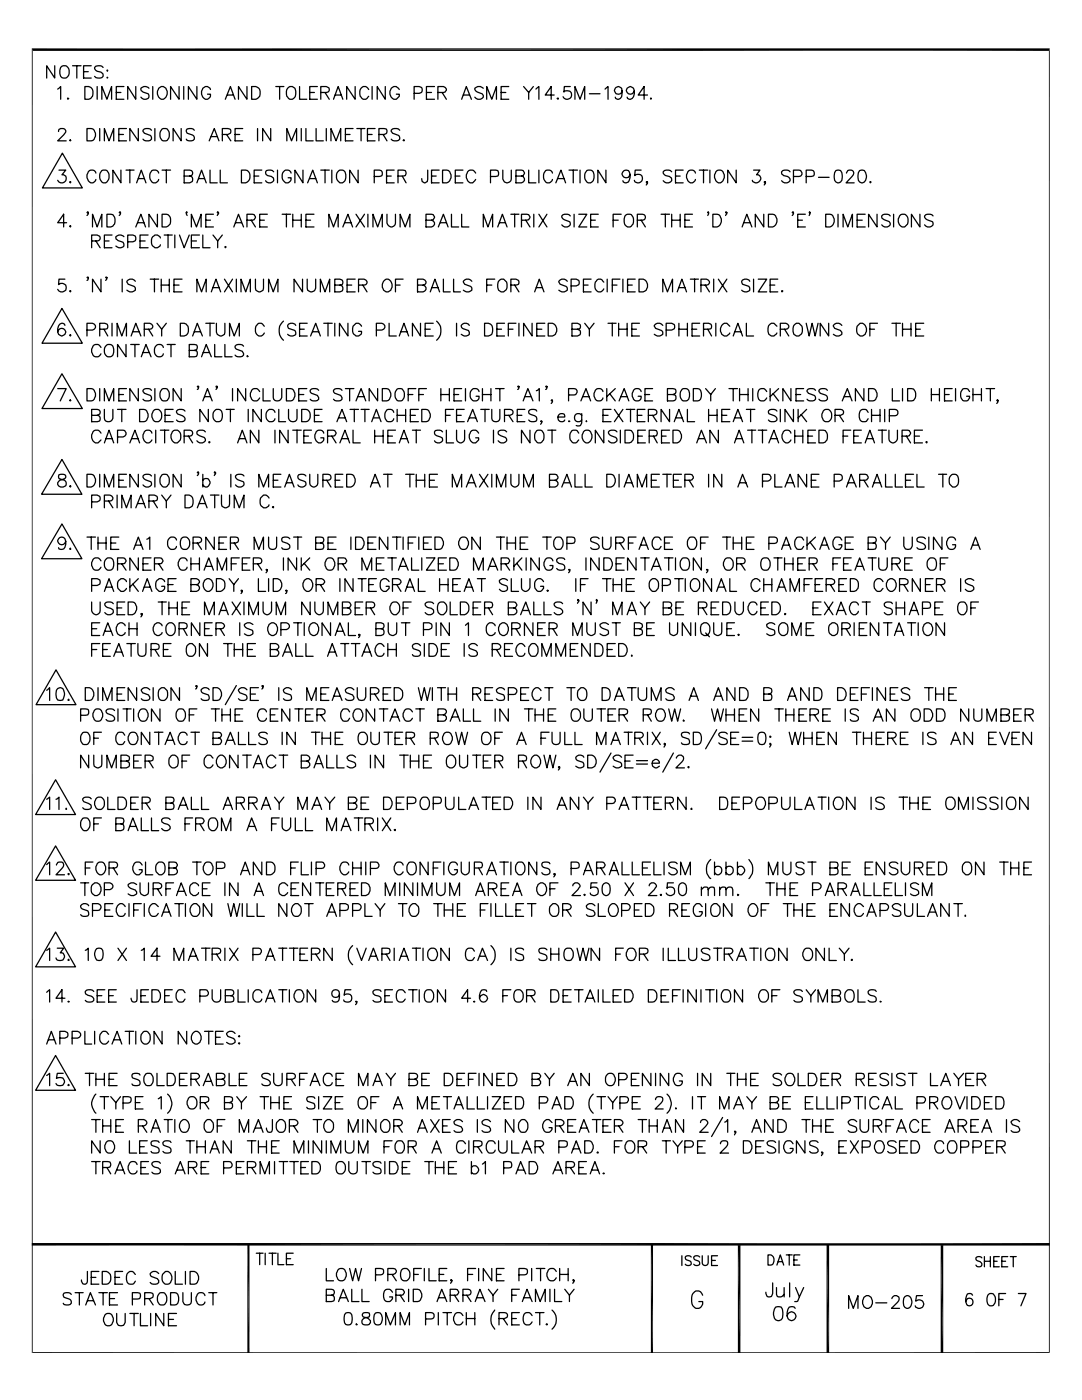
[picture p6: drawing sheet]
<svg xmlns="http://www.w3.org/2000/svg" width="216mm" height="279mm" viewBox="0 0 216 279" stroke-linecap="round" stroke-linejoin="round" font-family="sans-serif">
<g fill="none" stroke="#000" stroke-width=".25">
<path d="M10.9 13.1v2.5l-1.6-2.5v2.5M11.5 17.8l.6-.5v2.5M12.1 13.5a.94 .94 0 0 1 1.1-.4 .94 .94 0 0 1 .6 1 1.12 1.12 0 0 1-.3 1.1 1.12 1.12 0 0 1-1.1 .3 1.8 1.8 0 0 1-.3-2zM13.5 19.6v.2l.2-.2M14.5 13.1h1.7M15.3 13.1v2.5M16.7 14.3h.9M16.9 17.3a1.31 1.31 0 0 1 1.7 1.2 1.31 1.31 0 0 1-1.7 1.3zM18.2 13.1h-1.5v2.5h1.5M19.4 17.3v2.5M20.3 19.8v-2.5l1 2.5 1-2.5v2.5M20.6 13.5a1.16 1.16 0 0 0-1.7 0v.2l.2 .4 1.1 .3a.61 .61 0 0 1 .4 .7 .61 .61 0 0 1-.6 .5l-.9-.1-.2-.3"/>
<path d="M21.3 15.5h.2zM21.4 14v.2zM23.2 18.5h.9M24.7 17.3h-1.5v2.5h1.5M27.1 17.3v2.5l-1.6-2.5v2.5M29.7 17.6a1.08 1.08 0 0 0-1.6 0 .63 .63 0 0 0 .4 .8l1 .3a.69 .69 0 0 1 0 .9 1 1 0 0 1-1.4-.2M30.5 17.3v2.5M31.7 17.6l.5-.3a1.27 1.27 0 0 1 1.2 1.2 1.27 1.27 0 0 1-1.2 1.3 1.52 1.52 0 0 1-.5-2.2zM35.7 17.3v2.5l-1.7-2.5v2.5M36.7 17.3v2.5M39.3 17.3v2.5l-1.7-2.5v2.5M42 17.9l-.1-.3-.5-.3a1.27 1.27 0 0 0-1.2 1.2 1.27 1.27 0 0 0 1.2 1.3 .88 .88 0 0 0 .6-1h-.6"/>
<path d="M45 19.8l1-2.5 .9 2.5M45.4 19h1.2M49.3 17.3v2.5l-1.7-2.5v2.5M50.2 17.3a1.43 1.43 0 0 1 1.6 .6 1.48 1.48 0 0 1-.7 1.9h-.9zM55 17.3h1.6M55.8 17.3v2.5M57.4 17.6l.4-.3h.5a1.44 1.44 0 0 1 .6 1.9 .91 .91 0 0 1-1.3 .4 1.63 1.63 0 0 1-.2-2zM59.8 17.3v2.5h1.4M61.8 18.5h.9M63.3 17.3h-1.5v2.5h1.5M64 18.5l1.4-.1a.54 .54 0 0 0 0-1l-.3-.1h-1.1v2.5M64.9 18.5l.8 1.3"/>
<path d="M66.5 19.8l1-2.5 .9 2.5M66.9 19h1.2M70.9 17.3v2.5l-1.7-2.5v2.5M73.6 17.9a.91 .91 0 0 0-1.1-.6 .91 .91 0 0 0-.7 .9 1.35 1.35 0 0 0 .7 1.6 1 1 0 0 0 1.1-.6M74.3 17.3v2.5M76.9 17.3v2.5l-1.6-2.5v2.5M79.7 17.9a1.02 1.02 0 0 0-1.6-.3 1.34 1.34 0 0 0-.2 1.4 1.34 1.34 0 0 0 1.2 .8l.6-.6v-.4h-.6M82.6 18.6h1.1l.4-.1 .1-.4v-.6l-.5-.2h-1.1v2.5M85.1 18.5h1M86.7 17.3h-1.6v2.5h1.6M87.4 18.5h1.1a.6 .6 0 0 0 .4-1l-.4-.2h-1.1v2.5M88.2 18.5l.9 1.3"/>
<path d="M92.1 19.8l.9-2.5 1.1 2.5M92.5 19h1.1M96.4 17.6a1.16 1.16 0 0 0-1.7 0v.3a2.35 2.35 0 0 0 1.6 .9l.1 .6a1.01 1.01 0 0 1-1.7 0M97.1 19.8v-2.5l1 2.5 1-2.5v2.5M100 18.5h.9M101.5 17.3h-1.5v2.5h1.5M104.5 17.3l1 1.2 .9-1.2M105.5 18.5v1.3M106.9 17.8l.6-.5v2.5M110.6 19h-1.8l1.2-1.7v2.5M111.3 19.6h-.1l.1 .2 .1-.2M113.8 17.3h-1.2l-.1 1.1a.88 .88 0 0 1 1.4 0 .88 .88 0 0 1-.3 1.3 .88 .88 0 0 1-1.2-.4"/>
<path d="M114.7 19.8v-2.5l1 2.5 1-2.5v2.5M117.6 18.7h2.1M120.7 17.8l.6-.5v2.5M124.1 18.1a.76 .76 0 0 1-.8 .7 .76 .76 0 0 1-.7-.8 .79 .79 0 0 1 .6-.7 .79 .79 0 0 1 .8 .3 2.48 2.48 0 0 1-.2 2l-.6 .2-.3-.2-.1-.2M126.6 18.1a.76 .76 0 0 1-.9 .8 .76 .76 0 0 1-.6-1 .76 .76 0 0 1 1.1-.5 1.5 1.5 0 0 1-.4 2.4l-.6-.2-.1-.2M129.2 19h-1.9l1.2-1.7v2.5M129.9 19.6v.2l.1-.2M11.7 26.2a.46 .46 0 0 1 .4-.5h.5a.55 .55 0 0 1 .5 .3 .55 .55 0 0 1-.1 .6l-1.5 1.5h1.7M11.8 34h1.3l-.7 .9a.83 .83 0 0 1 .8 .9 .83 .83 0 0 1-1.1 .7l-.6-.5M12.4 30.6l4 6.9h-7.9zM14.1 27.9l-.2 .1h.2M14.1 36.2l-.2 .1 .2 .2v-.2"/>
<path d="M17.4 25.7h.8a1.3 1.3 0 0 1 .9 1.2 1.3 1.3 0 0 1-.9 1.2h-.8zM19.1 34.5a.83 .83 0 0 0-.8-.6 .83 .83 0 0 0-.8 .6 1.55 1.55 0 0 0 .6 2 .91 .91 0 0 0 1-.7M19.9 25.7v2.4M20.3 34h.8a1.48 1.48 0 0 1 0 2.5h-.5a1.61 1.61 0 0 1-.3-2.5zM20.8 28.1v-2.4l1 2.4 .9-2.4v2.4M23.7 26.8h.9M24.1 34v2.5l-1.6-2.5v2.5M25.1 34h1.7M25.2 25.7h-1.5v2.4h1.5M25.9 34v2.5M27.3 36.5l.9-2.5 .9 2.5M27.6 25.7v2.4l-1.7-2.4v2.4"/>
<path d="M27.6 35.6h1.2M30.2 26a1.16 1.16 0 0 0-1.7 0v.2l.3 .4 .9 .3a.6 .6 0 0 1 .5 .7 .6 .6 0 0 1-.6 .5l-.8-.1-.3-.2M30.9 25.7v2.4M31.7 34.5l-.1-.2a1.01 1.01 0 0 0-1.3-.3 1.61 1.61 0 0 0 .3 2.5 .93 .93 0 0 0 1.1-.7M32.3 25.7h.8a1.42 1.42 0 0 1 0 2.4h-.5a1.5 1.5 0 0 1-.3-2.4zM32.3 34h1.7M33.2 34v2.5M36.2 25.7v2.4l-1.7-2.4v2.4M36.7 35.1h1.5a.6 .6 0 0 0 .2-.7 .6 .6 0 0 0-.6-.4h-1.1v2.5h1.1l.6-.3a.72 .72 0 0 0-.6-1.1M38.8 26a1.08 1.08 0 0 0-1.6 0l.1 .6 1.1 .3a.61 .61 0 0 1 .4 .7 .61 .61 0 0 1-.6 .5l-.9-.1-.1-.2M39.3 36.5l.9-2.5 .9 2.5M39.6 35.6h1.2"/>
<path d="M41.7 28.1l1.1-2.4 .9 2.4M41.9 34v2.5h1.4M42.2 27.3h1.1M43.9 34v2.5h1.5M44.4 26.8h1.1l.5-.2a.59 .59 0 0 0 0-.6 .59 .59 0 0 0-.5-.3h-1.1v2.4M45.2 26.8l.9 1.3M46.9 26.8h.9M48.2 34h.8a1.35 1.35 0 0 1 .9 1.2 1.35 1.35 0 0 1-.9 1.3h-.8zM48.4 25.7h-1.5v2.4h1.5M50.7 35.1h.9M51.4 25.7v2.4M52.2 34h-1.5v2.5h1.5"/>
<path d="M54 25.7v2.4l-1.6-2.4v2.4M54.6 34.3a1.08 1.08 0 0 0-1.6 0 .63 .63 0 0 0 .4 .8l.8 .1a.66 .66 0 0 1 .4 .7 .66 .66 0 0 1-.6 .6l-.8-.2-.2-.2M55.4 34v2.5M57.2 28.1v-2.4l1 2.4 1-2.4v2.4M58.1 34.5a.91 .91 0 0 0-1.1-.6 .91 .91 0 0 0-.7 1 1.49 1.49 0 0 0 .7 1.6 .91 .91 0 0 0 1.1-1h-.6M60.1 25.7v2.4M60.5 34v2.5l-1.7-2.5v2.5M61 25.7v2.4h1.5M61.4 36.5l1-2.5 .9 2.5M61.8 35.6h1.2M63.1 25.7v2.4h1.4M64 34h1.7"/>
<path d="M64.9 34v2.5M65.1 25.7v2.4M66 28.1v-2.4l1.1 2.4 .9-2.4v2.4M66.2 34v2.5M67.6 34a.89 .89 0 0 1 1 0 .89 .89 0 0 1 .4 .9 1.16 1.16 0 0 1-1.2 1.6 1.54 1.54 0 0 1-.2-2.5zM68.9 26.8h.9M70.4 25.7h-1.5v2.4h1.5M71.2 25.7h1.6M71.5 34v2.5l-1.7-2.5v2.5M72.1 25.7v2.4M73.3 26.8h1M74.7 35.2l1.3-.1a.66 .66 0 0 0 .3-.7 .66 .66 0 0 0-.6-.4h-1v2.5"/>
<path d="M74.8 25.7h-1.5v2.4h1.5M75.6 26.8h1l.4-.1 .2-.4-.1-.5-.5-.1h-1v2.4M76.5 26.8l.7 1.3M77.1 35.1h1M78.7 34h-1.6v2.5h1.6M79.4 35.1h1.5l.1-.5-.1-.6h-1.5v2.5M79.8 26a1.16 1.16 0 0 0-1.7 0v.2l.2 .4 .9 .3a.6 .6 0 0 1 .6 .7 .6 .6 0 0 1-.6 .5l-.9-.1-.2-.2M80.3 35.1l.7 1.4M80.6 27.9l-.2 .1h.3M85.3 34v1.8a.72 .72 0 0 1-.6 .7l-.5-.3v-.6M86.1 35.1h.9M87.6 34h-1.5v2.5h1.5"/>
<path d="M88.3 34h.9a1.35 1.35 0 0 1 .8 1.2 1.35 1.35 0 0 1-.8 1.3h-.9zM90.8 35.1h1M92.4 34h-1.6v2.5h1.6M94.9 34.5a.96 .96 0 0 0-1.1-.6 .96 .96 0 0 0-.8 1 1.25 1.25 0 0 0 1.3 1.6l.6-.7M97.9 35.2l1.4-.1 .2-.3-.2-.8h-1.4v2.5M100.3 34v1.7a.85 .85 0 0 0 .9 .8 .85 .85 0 0 0 .8-.8v-1.7M103 35.1h1.1a.59 .59 0 0 0 .6-.6 .59 .59 0 0 0-.6-.5h-1.1v2.5h1.1a.68 .68 0 0 0 .6-.7 .68 .68 0 0 0-.6-.7M105.5 34v2.5h1.4M107.5 34v2.5M110.2 34.5v-.2a1.01 1.01 0 0 0-1.3-.3 1.61 1.61 0 0 0 .2 2.5 .93 .93 0 0 0 1.1-.7M110.9 36.5l1-2.5 1 2.5M111.3 35.6h1.2"/>
<path d="M113.5 34h1.7M114.4 34v2.5M115.7 34v2.5M117.1 34a.93 .93 0 0 1 1 0 .93 .93 0 0 1 .4 .9 1.16 1.16 0 0 1-1.2 1.6 1.61 1.61 0 0 1-.2-2.5zM120.9 34v2.5l-1.6-2.5v2.5M125.7 34.8a.79 .79 0 0 1-1 .6 .79 .79 0 0 1-.5-1 .79 .79 0 0 1 1.2-.4 1.92 1.92 0 0 1 0 2.3l-.7 .2-.3-.2-.1-.2M127.9 34h-1.2v1.1a.86 .86 0 0 1 1.3-.1 .86 .86 0 0 1-.2 1.3 .86 .86 0 0 1-1.2-.3M129.2 36.3l-.2 .2-.1-.2h.3v.3l-.3 .3M134 34.3a1.16 1.16 0 0 0-1.7 0v.2l.3 .4 1 .3a.66 .66 0 0 1 .4 .7 .66 .66 0 0 1-.6 .6h-.5l-.6-.4M134.8 35.1h.9M136.3 34h-1.5v2.5h1.5M138.8 34.5a.83 .83 0 0 0-.8-.6 .83 .83 0 0 0-.8 .6 1.55 1.55 0 0 0 .6 2 .91 .91 0 0 0 1-.7"/>
<path d="M139.5 34h1.7M140.4 34v2.5M141.6 34v2.5M143.1 34a1.13 1.13 0 0 1 1.3 .4 1.13 1.13 0 0 1 0 1.4 .81 .81 0 0 1-.8 .7 .81 .81 0 0 1-.9-.7 1.37 1.37 0 0 1 .4-1.8zM146.9 34v2.5l-1.7-2.5v2.5M150.4 34h1.2l-.6 .9a.81 .81 0 0 1 .8 .7 .81 .81 0 0 1-.8 .9l-.8-.3-.1-.2M152.7 36.3l-.1 .2-.1-.2h.2v.3l-.2 .3M157.6 34.3a1.16 1.16 0 0 0-1.6 0 .63 .63 0 0 0 .4 .8l.7 .1a.66 .66 0 0 1 .3 1.1 1 1 0 0 1-1.4-.2M158.3 35.2h1.1a.64 .64 0 0 0 .7-.6 .64 .64 0 0 0-.7-.6h-1.1v2.5M160.9 35.2l1.3-.1a.66 .66 0 0 0 .3-.7 .66 .66 0 0 0-.6-.4h-1v2.5M163.3 35.4h2.1M166.8 34a.84 .84 0 0 1 1.2 .5 2.21 2.21 0 0 1-.3 1.8 .74 .74 0 0 1-1.2-.3 2.45 2.45 0 0 1 .3-2z"/>
<path d="M168.9 34.5a.72 .72 0 0 1 .8-.6 .72 .72 0 0 1 .6 .7l-.3 .6-1.2 1.3h1.6M171.5 34a.84 .84 0 0 1 1.2 .5 1.28 1.28 0 0 1-.8 2 1.14 1.14 0 0 1-.7-1.4l.1-.6zM173.7 36.2v.3l.1-.2M13 55.7h-1.2l-.1 1.1a.88 .88 0 0 1 1.3 .1 .88 .88 0 0 1-.2 1.3 .88 .88 0 0 1-1.3-.5M13.3 44.4h-1.8l1.2-1.6v2.5M14.1 45l-.2 .1 .2 .2v-.2M14.1 58l-.2 .1 .2 .2v-.2M17.6 42.4h-.2l.1-.2a.52 .52 0 0 1-.1 .8M17.6 55.4h-.2l.1-.1a.45 .45 0 0 1-.1 .7M18.3 48.1l1.4-.1a.6 .6 0 0 0 .2-.8l-.5-.3h-1.1v2.5M18.5 45.3v-2.5l.9 2.5 .9-2.5v2.5M19.1 48.1l.9 1.3"/>
<path d="M20.2 55.7v2.6l-1.7-2.6v2.6M20.8 48.1h1M21.3 42.8h.8a1.19 1.19 0 0 1 .8 1.5 1.27 1.27 0 0 1-.8 1h-.8zM21.3 55.4h-.2h.2v.2l-.2 .4M22.4 46.9h-1.6v2.5h1.6M24 42.4h-.2l.2-.2a.52 .52 0 0 1-.2 .8M24.4 55.7v2.6M24.7 47.2a1.08 1.08 0 0 0-1.6 0 .63 .63 0 0 0 .4 .8l1.1 .3 .1 .8a1.08 1.08 0 0 1-1.6 0M25.5 48.3h1l.4-.2 .2-.3-.1-.6-.5-.3h-1v2.5M27 56.1a.93 .93 0 0 0-.9-.4 .93 .93 0 0 0-.8 .6l.3 .4 1.2 .5 .2 .3v.4a1.16 1.16 0 0 1-1.7 0M27.1 45.3l1-2.5 .9 2.5M27.5 44.4h1.2"/>
<path d="M27.9 48.1h1.1M29.5 46.9h-1.6v2.5h1.6M30 55.7h1.7M30.8 55.7v2.6M31.4 42.8v2.5l-1.7-2.5v2.5M32 47.5l-.1-.3-.5-.3a1.12 1.12 0 0 0-1.2 .9 1.35 1.35 0 0 0 .7 1.6h.5l.5-.3 .1-.2M32.2 55.7v2.6M32.2 56.9h1.6M32.3 42.8h.9a1.35 1.35 0 0 1 .9 1.2 1.35 1.35 0 0 1-.9 1.3h-.9zM32.8 46.9h1.6M33.5 46.9v2.5M33.8 55.7v2.6"/>
<path d="M34.7 56.9h1M34.9 46.9v2.5M35.8 46.9l.9 2.5 1.1-2.5M36.3 55.7h-1.6v2.6h1.6M37.2 42.4h.1v-.2l-.1 .5 .1 .3M38.2 45.3v-2.5l1 2.5 .9-2.5v2.5M38.2 48.1h1M39.3 58.3v-2.6l.9 2.6 .9-2.6v2.6M39.8 46.9h-1.6v2.5h1.6M40.5 46.9v2.5h1.4M41.1 43.9h.9M42.2 58.3l.9-2.6 .9 2.6"/>
<path d="M42.5 46.9l.9 1.2 1-1.2M42.5 57.4h1.2M42.6 42.8h-1.5v2.5h1.5M43.4 48.1v1.3M43.6 42.4h-.3l.1-.2a.45 .45 0 0 1-.1 .8M44.8 55.7l1.6 2.6M45 49.2v.2l.1-.1M46.4 55.7l-1.6 2.6M46.7 45.3l.9-2.5 1 2.5M47 44.4h1.2M47.2 55.7v2.6M48.1 58.3v-2.6l.9 2.6 1-2.6v2.6"/>
<path d="M49.3 43.9h1.1a.59 .59 0 0 0 .6-.6 .59 .59 0 0 0-.6-.5h-1.1v2.5M50.1 43.9l.9 1.4M51 55.7v1.8a.81 .81 0 0 0 .8 .8 .81 .81 0 0 0 .8-.8v-1.8M51.8 43.9h.9M53.3 42.8h-1.5v2.5h1.5M53.6 58.3v-2.6l.9 2.6 1-2.6v2.6M56.3 42.8h1.7M57.1 42.8v2.5M58.4 43.9h1.7M58.4 42.8v2.5M60.1 42.8v2.5M60.4 55.7v2.6l-1.7-2.6v2.6"/>
<path d="M61 43.9h1M61.3 55.7v1.8a.85 .85 0 0 0 .8 .8 .85 .85 0 0 0 .9-.8v-1.8M62.7 42.8h-1.7v2.5h1.7M63.9 58.3v-2.6l1 2.6 .9-2.6v2.6M65.6 45.3v-2.5l.9 2.5 1-2.5v2.5M66.8 56.9l1.4-.1 .2-.3-.1-.5-.5-.3h-1v2.6h1l.5-.3v-.8l-.5-.3M68.4 45.3l1-2.5 1 2.5M68.8 44.4h1.2M69.3 56.9h.9M70.9 55.7h-1.6v2.6h1.6M71 42.8l1.7 2.5M71.5 56.9h1.1a.59 .59 0 0 0 .6-.7l-.6-.5h-1.1v2.6"/>
<path d="M72.4 56.9l.8 1.4M72.7 42.8l-1.7 2.5M73.4 42.8v2.5M74.4 45.3v-2.5l1 2.5 .9-2.5v2.5M76.5 56.1a.82 .82 0 0 1 .9-.4 .82 .82 0 0 1 .7 .6 1.27 1.27 0 0 1-1.1 2 1.39 1.39 0 0 1-.5-2.2zM77.2 42.8v1.7a.85 .85 0 0 0 .9 .8 .85 .85 0 0 0 .8-.8v-1.7M78.9 56.9h.9M79.8 45.3v-2.5l1.1 2.5 .9-2.5v2.5M80.4 55.7h-1.5v2.6M83.3 56.9h1.1a.59 .59 0 0 0 .6-.7l-.6-.5h-1.1v2.6h1.1a.69 .69 0 0 0 .4-1.1l-.4-.3M85 43.9h1.1a.59 .59 0 0 0 .6-.6 .59 .59 0 0 0-.6-.5h-1.1v2.5h1.1a.69 .69 0 0 0 .4-1.1l-.4-.3M85.9 58.3l.9-2.6 .9 2.6"/>
<path d="M86.2 57.4h1.2M87.5 45.3l1-2.5 .9 2.5M87.9 44.4h1.2M88.5 55.7v2.6h1.3M90.1 42.8v2.5h1.4M90.5 55.7v2.6h1.4M92.1 42.8v2.5h1.5M94.1 56.1a.93 .93 0 0 0-.9-.4 .93 .93 0 0 0-.7 .6l.2 .4 1.2 .5 .2 .3v.4a1.16 1.16 0 0 1-1.6 0M96.4 45.3v-2.5l1 2.5 .9-2.5v2.5M97.1 56.9h1M98.7 55.7h-1.6v2.6M99.3 45.3l.9-2.5 1 2.5"/>
<path d="M99.5 56.1l.5-.4h.5a1.48 1.48 0 0 1 0 2.6h-.5a1.44 1.44 0 0 1-.6-2zM99.7 44.4h1.1M101.9 56.9l1.4-.1a.6 .6 0 0 0 .2-.8l-.5-.3h-1.1v2.6M101.9 42.8h1.6M102.7 42.8v2.5M102.7 56.9l.8 1.4M104.1 43.9h1a.72 .72 0 0 0 .6-.6l-.2-.5h-1.4v2.5M104.9 43.9l.8 1.4M106.5 42.8v2.5M106.7 58.3l.9-2.6 .9 2.6M107 57.4h1.2M107.5 42.8l1.6 2.5"/>
<path d="M109.1 42.8l-1.6 2.5M113.2 56.1a.93 .93 0 0 0-.9-.4 .93 .93 0 0 0-.8 .6l.3 .4 1.1 .5 .3 .3v.4a1.16 1.16 0 0 1-1.7 0M113.8 43.1a1.16 1.16 0 0 0-1.7 0v.2a2.29 2.29 0 0 0 1.6 1l.1 .6a1.01 1.01 0 0 1-1.7 0M114 57.1h1l.5-.3v-.8l-.5-.3h-1v2.6M114.6 42.8v2.5M115.5 42.8h1.6l-1.6 2.5h1.6M116.4 56.9h.9M117.9 43.9h.9M117.9 55.7h-1.5v2.6h1.5M119.4 42.8h-1.5v2.5h1.5M120.5 56.3a.91 .91 0 0 0-1.4-.4 1.5 1.5 0 0 0 .3 2.4 1 1 0 0 0 1.1-.6M121.2 55.7v2.6"/>
<path d="M122.2 56.9h.9M122.3 43.9h1.1M123.7 55.7h-1.5v2.6M124 42.8h-1.7v2.5M124.3 55.7v2.6M124.7 43.1a1.01 1.01 0 0 1 1.3-.3 1.61 1.61 0 0 1-.3 2.5 1.16 1.16 0 0 1-1.2-1.6zM125.2 56.9h1M126.7 55.7h-1.5v2.6h1.5M127.2 43.9h1.3a.6 .6 0 0 0 .3-.7 .6 .6 0 0 0-.6-.4h-1v2.5M127.5 55.7h.9a1.36 1.36 0 0 1 .8 1.3 1.36 1.36 0 0 1-.8 1.3h-.9zM127.9 43.9l.9 1.4M131.9 42.8h1.7"/>
<path d="M132.2 58.3v-2.6l1 2.6 1-2.6v2.6M132.8 42.8v2.5M134 43.9h1.7M134 42.8v2.5M135.1 58.3l1-2.6 .9 2.6M135.5 57.4h1.2M135.7 42.8v2.5M136.7 43.9h.9M137.8 55.7h1.6M138.2 42.8h-1.5v2.5h1.5M138.6 55.7v2.6M139.9 56.9h1.1a.59 .59 0 0 0 .6-.7l-.6-.5h-1.1v2.6"/>
<path d="M140.7 56.9l.9 1.4M141.4 42.4h-.2l.1-.2 .1 .5-.2 .3M142.2 42.8h.9a1.35 1.35 0 0 1 .9 1.2 1.35 1.35 0 0 1-.9 1.3h-.9zM142.4 55.7v2.6M143.3 55.7l1.7 2.6M145 42.4h-.2l.1-.2a.45 .45 0 0 1-.1 .8M145 55.7l-1.7 2.6M148.1 45.3l.9-2.5 1 2.5M148.4 44.4h1.2M149.6 56.1a.87 .87 0 0 0-.9-.4 .87 .87 0 0 0-.7 .6l.2 .4 1.2 .5 .2 .7a1.08 1.08 0 0 1-1.6 0M150.4 55.7v2.6M151.3 55.7h1.7l-1.7 2.6h1.7"/>
<path d="M152.4 42.8v2.5l-1.7-2.5v2.5M153.3 42.8h.9a1.35 1.35 0 0 1 .9 1.2 1.35 1.35 0 0 1-.9 1.3h-.9zM153.7 56.9h.9M155.2 55.7h-1.5v2.6h1.5M156 58v.3l.2-.2M158.3 42.4h-.2l.1-.2a.52 .52 0 0 1-.1 .8M159.2 43.9h.9M160.7 42.8h-1.5v2.5h1.5M161.6 42.4h-.1v-.2l.1 .5-.1 .3M164.8 42.8h.8a1.35 1.35 0 0 1 .9 1.2 1.35 1.35 0 0 1-.9 1.3h-.8zM167.2 42.8v2.5M168.2 45.3v-2.5l1 2.5 .9-2.5v2.5"/>
<path d="M171 43.9h1M172.6 42.8h-1.6v2.5h1.6M175 42.8v2.5l-1.7-2.5v2.5M177.6 43.1a1.16 1.16 0 0 0-1.7 0 1.31 1.31 0 0 0 1.5 1.1l.2 .3v.4a1.01 1.01 0 0 1-1.7 0M178.3 42.8v2.5M179.5 43.1a.94 .94 0 0 1 1.1-.3 .94 .94 0 0 1 .6 .9l-.1 1-.6 .6a1.34 1.34 0 0 1-1.2-.8 1.34 1.34 0 0 1 .2-1.4zM183.6 42.8v2.5l-1.7-2.5v2.5M186.2 43.1a1.16 1.16 0 0 0-1.7 0v.2a2.29 2.29 0 0 0 1.6 1l.1 .6a1.01 1.01 0 0 1-1.7 0M11.5 77.6h1.7l-1.2 2.4M12.4 61.6l4 6.9h-8zM12.4 74.6l4 6.9h-8zM13 64.9l-.1-.2a.74 .74 0 0 0-1.2 .3 1.38 1.38 0 0 0 .6 2.1 .77 .77 0 0 0 .8-.6 .77 .77 0 0 0-.4-.9 .83 .83 0 0 0-1.2 .6"/>
<path d="M14.1 66.8l-.2 .1 .2 .2v-.2M14.1 79.8l-.2 .1h.2M17.4 77.6h.8a1.3 1.3 0 0 1 .9 1.2 1.3 1.3 0 0 1-.9 1.2h-.8zM17.4 65.9h1.1a.69 .69 0 0 0 .4-1.1l-.4-.3h-1.1v2.6M19.9 65.7l1.4-.1 .2-.3-.1-.5-.5-.3h-1v2.6M19.9 77.6v2.4M20.2 69.3a.96 .96 0 0 0-1.1-.6 .96 .96 0 0 0-.8 1 1.12 1.12 0 0 0 .2 1.2 1.12 1.12 0 0 0 1.2 .2l.5-.5M20.7 65.7l.8 1.4M21.3 68.8a.89 .89 0 0 1 1 0 .89 .89 0 0 1 .4 .9 1.08 1.08 0 0 1-.1 1.1 1.08 1.08 0 0 1-1.1 .4 1.44 1.44 0 0 1-.2-2.4zM22.4 64.5v2.6M23.4 67.1v-2.6l.9 2.6 .9-2.6v2.6M23.7 78.7h.9"/>
<path d="M25.1 68.7v2.5l-1.6-2.5v2.5M25.2 77.6h-1.5v2.4h1.5M26.1 68.7h1.7M26.2 67.1l.9-2.6 1 2.6M26.5 66.2h1.3M26.9 68.7v2.5M27.6 77.6v2.4l-1.7-2.4v2.4M28.2 71.2l.9-2.5 1 2.5M28.5 70.4h1.2M28.8 65.7h1.1a.59 .59 0 0 0 .6-.7l-.6-.5h-1.1v2.6M29.6 65.7l.9 1.4M30.2 77.9a1.16 1.16 0 0 0-1.7 0v.2l.3 .4 .9 .3a.6 .6 0 0 1 .5 .7 .6 .6 0 0 1-.6 .5l-.8-.1-.3-.2"/>
<path d="M30.9 77.6v2.4M31.3 64.5l1 1.2 .9-1.2M32.3 65.7v1.4M32.3 77.6h.8a1.42 1.42 0 0 1 0 2.4h-.5a1.5 1.5 0 0 1-.3-2.4zM32.6 69.3a.92 .92 0 0 0-1-.5 .92 .92 0 0 0-.8 .9 1.12 1.12 0 0 0 .3 1.2 1.12 1.12 0 0 0 1.2 .2l.3-.5M33.4 68.7h1.6M34.1 68.7v2.5M36 64.5a1.31 1.31 0 0 1 1.6 1.3 1.31 1.31 0 0 1-1.6 1.3zM36.2 77.6v2.4l-1.7-2.4v2.4M37.8 69.9h1l.4-.1 .2-.4-.1-.5-.5-.2h-1v2.5l1.4-.1 .2-.4-.1-.6-.5-.2M38.4 67.1l1-2.6 1 2.6M38.8 66.2h1.2"/>
<path d="M39.6 77.1l-.1 .2-.1-.2 .1-.1a.45 .45 0 0 1-.1 .7M40.2 71.2l.9-2.5 1.1 2.5M40.6 70.4h1.1M40.8 79.2h1.2M41.1 64.5h1.7M41.9 64.5v2.6M42.8 68.7v2.5h1.5M43.2 64.5v1.8a.85 .85 0 0 0 .8 .8 .85 .85 0 0 0 .9-.8v-1.8M43.3 77.1l-.1 .2-.1-.2h.2v.3l-.2 .3M44.9 68.7v2.5h1.4M45.8 67.1v-2.6l.9 2.6 1.1-2.6v2.6M46.4 77.6v2.4"/>
<path d="M48.6 69.1a1.16 1.16 0 0 0-1.7 0 .57 .57 0 0 0 .5 .7l.7 .2a.6 .6 0 0 1 .5 .7 .6 .6 0 0 1-.6 .5l-.8-.1-.3-.2M49 77.6v2.4l-1.6-2.4v2.4M49.4 71v.2l.1-.1M51.8 78.1a.96 .96 0 0 0-1.1-.6 .96 .96 0 0 0-.7 1 1.12 1.12 0 0 0 .2 1.2 1.12 1.12 0 0 0 1.2 .2l.4-.5M52.5 77.6v2.4h1.4M52.7 65.1a.91 .91 0 0 0-1.3-.4 1.5 1.5 0 0 0 .2 2.4 1 1 0 0 0 1.1-.6M54.5 77.6v1.7a.86 .86 0 0 0 .9 .7 .86 .86 0 0 0 .8-.7v-1.7M56.6 64.1a2.53 2.53 0 0 0 0 3.8M57.1 77.6h.9a1.3 1.3 0 0 1 .9 1.2 1.3 1.3 0 0 1-.9 1.2h-.9zM59 64.9a.87 .87 0 0 0-.8-.4 .87 .87 0 0 0-.8 .6l.2 .4 1.2 .5 .2 .7a1.08 1.08 0 0 1-1.6 0M59.6 78.7h1M59.8 65.7h.9"/>
<path d="M61.2 77.6h-1.6v2.4h1.6M61.3 64.5h-1.5v2.6h1.5M62 67.1l1-2.6 .9 2.6M62.4 66.2h1.2M63.6 77.9a1.16 1.16 0 0 0-1.7 0 .57 .57 0 0 0 .5 .7l.7 .2a.6 .6 0 0 1 .5 .7 .6 .6 0 0 1-.6 .5l-.9-.1-.2-.2M64.6 64.5h1.7M65.4 64.5v2.6M66.8 64.5v2.6M68.2 77.9a1.16 1.16 0 0 0-1.7 0 .57 .57 0 0 0 .6 .7l.6 .2a.6 .6 0 0 1 .5 .7 .6 .6 0 0 1-.6 .5l-.8-.1-.3-.2M68.9 77.6h1.7M69.4 64.5v2.6l-1.7-2.6v2.6M69.8 77.6v2.4"/>
<path d="M71.5 79.2h1.1M72.1 65.1a1 1 0 0 0-1.1-.6 1.48 1.48 0 0 0 0 2.6h.5l.6-.4v-.6h-.6M75.1 65.9h1.1a.69 .69 0 0 0 .4-1.1l-.4-.3h-1.1v2.6M75.4 77.6v2.4l-1.7-2.4v2.4M76.3 77.6h.8a1.3 1.3 0 0 1 .9 1.2 1.3 1.3 0 0 1-.9 1.2h-.8zM77.6 64.5v2.6h1.5M79.2 77.6h.8a1.42 1.42 0 0 1 0 2.4h-.5a1.5 1.5 0 0 1-.3-2.4zM79.7 67.1l.9-2.6 .9 2.6M80 66.2h1.2M81.4 78.7h1M83 77.6h-1.6v2.4M83.6 78.7h.9"/>
<path d="M83.9 64.5v2.6l-1.6-2.6v2.6M84.8 65.7h1.1M85.1 77.6h-1.5v2.4M86.4 64.5h-1.6v2.6h1.6M87.1 64.1a2.53 2.53 0 0 1 0 3.8M88 78.7h1.7M88 77.6v2.4M89.7 77.6v2.4M90.6 78.7h.9M91.1 64.5v2.6M92.1 77.6h-1.5v2.4h1.5M92.9 77.6v2.4"/>
<path d="M93.6 64.9a.87 .87 0 0 0-.8-.4 .87 .87 0 0 0-.8 .6l.3 .4 1.2 .5 .1 .7a1.08 1.08 0 0 1-1.6 0M95.6 78.1a.91 .91 0 0 0-1-.6 .91 .91 0 0 0-.8 1 1.12 1.12 0 0 0 .3 1.2 1.12 1.12 0 0 0 1.1 .2l.3-.2 .1-.6h-.6M96.3 78.7h1.7M96.3 77.6v2.4M96.7 64.5h.8a1.43 1.43 0 0 1 .4 2.4l-.4 .2h-.8zM98 77.6v2.4M98.9 77.6h1.7M99.1 65.7h1M99.7 77.6v2.4M100.7 64.5h-1.6v2.6h1.6M101.4 65.7h1M103 64.5h-1.6v2.6"/>
<path d="M103.5 77.1v.2l-.2-.2 .2-.1a.45 .45 0 0 1-.2 .7M103.5 64.5v2.6M104.7 79.2h1.2M106.2 64.5v2.6l-1.7-2.6v2.6M107 78l.6-.4v2.4M107.1 65.7h1M108.7 64.5h-1.6v2.6h1.6M109.1 77.1v.2l-.2-.2 .2-.1a.45 .45 0 0 1-.2 .7M109.4 64.5h.8a1.36 1.36 0 0 1 .9 1.3 1.36 1.36 0 0 1-.9 1.3h-.8zM110.2 79.9h-.2l.2-.1a.52 .52 0 0 1-.2 .7M113.5 78.8h1.1a.64 .64 0 0 0 .6-.6 .64 .64 0 0 0-.6-.6h-1.1v2.4M114.1 65.7l1.5-.1a.54 .54 0 0 0 0-.9l-.4-.2h-1.1v2.6h1.1l.4-.2a.67 .67 0 0 0 .1-.9l-.5-.3"/>
<path d="M116.3 79.2h1.2M116.7 64.5l.9 1.2 .9-1.2M117.6 65.7v1.4M120.3 78.1a.83 .83 0 0 0-.8-.6 .83 .83 0 0 0-.8 .6 1.13 1.13 0 0 0 0 1.4 1.13 1.13 0 0 0 1.3 .4l.3-.5M121.1 77.6v2.4M121.3 64.5h1.6M121.7 78.6l1.1 1.4M122.2 64.5v2.6M122.8 77.6l-1.7 1.6M123.4 65.7h1.7M123.4 64.5v2.6M124 79.2h1.1"/>
<path d="M125.1 64.5v2.6M126.1 65.7h.9M127.6 64.5h-1.5v2.6h1.5M127.9 78.1a.83 .83 0 0 0-.8-.6 .83 .83 0 0 0-.8 .6 1.13 1.13 0 0 0 0 1.4 1.13 1.13 0 0 0 1.3 .4l.2-.2 .1-.6h-.6M128.7 78.7h.9M130.2 77.6h-1.5v2.4h1.5M132.2 64.9a.93 .93 0 0 0-.9-.4 .93 .93 0 0 0-.7 .6l.2 .4 1.2 .5 .2 .3v.4a1.16 1.16 0 0 1-1.6 0M132.9 65.9h1.1l.5-.3v-.8l-.5-.3h-1.1v2.6M133.2 78.7h1.1l.5-.2a.59 .59 0 0 0 0-.6 .59 .59 0 0 0-.5-.3h-1.1v2.4l1.4-.1a.74 .74 0 0 0 .2-1l-.5-.2M135.5 65.7h1.7M135.5 64.5v2.6M136.1 77.6a.93 .93 0 0 1 1 0 .93 .93 0 0 1 .5 .9 1.08 1.08 0 0 1-.2 1.2 1.08 1.08 0 0 1-1.3 .2 1.68 1.68 0 0 1 0-2.3z"/>
<path d="M137.2 64.5v2.6M138.1 65.7h.9M138.3 77.6h.9a1.39 1.39 0 0 1 .6 2.1l-.6 .3h-.9zM139.6 64.5h-1.5v2.6h1.5M140.4 65.7l1.4-.1 .2-.3-.1-.5-.5-.3h-1v2.6M140.8 77.6l1 1.1 .9-1.1M141.2 65.7l.8 1.4M141.8 78.7v1.3M142.8 64.5v2.6M145.5 77.6h1.7M145.6 65.1l-.6-.6a1.27 1.27 0 0 0-1.3 1.3 1.27 1.27 0 0 0 1.3 1.3l.6-.6M146.3 67.1l.9-2.6 1 2.6"/>
<path d="M146.3 77.6v2.4M146.6 66.2h1.2M147.6 78.7h1.7M147.6 77.6v2.4M148.9 64.5v2.6h1.5M149.3 77.6v2.4M150.2 77.6v2.4M153 78.1a.91 .91 0 0 0-1-.6 .91 .91 0 0 0-.8 1 1.08 1.08 0 0 0 .1 1.1 1.08 1.08 0 0 0 1.1 .4l.6-.6M153.7 77.6v2.4M154.3 78.6l1.1 1.4M155 65.1l-.6-.6a1.16 1.16 0 0 0-1.2 1.6l.2 .6 .5 .4a1.21 1.21 0 0 0 1.1-.6M155.4 77.6l-1.7 1.6"/>
<path d="M155.7 65.7h1.1a.59 .59 0 0 0 .6-.7l-.6-.5h-1.1v2.6M156.5 65.7l.9 1.4M157.8 77.6v2.4l-1.6-2.4v2.4M158.7 64.7l.2-.2h.5a1.48 1.48 0 0 1 0 2.6h-.5a1.44 1.44 0 0 1-.6-2zM158.8 78.7h1M160.4 77.6h-1.6v2.4h1.6M160.9 64.5l.6 2.6 .6-2.6 .5 2.6 .6-2.6M162.7 77.9a1.16 1.16 0 0 0-1.7 0v.2l.3 .4 .9 .3a.6 .6 0 0 1 .5 .7 .6 .6 0 0 1-.6 .5l-.8-.1-.3-.2M165.1 77.9a1.16 1.16 0 0 0-1.7 0v.2l.3 .4 1 .3a.61 .61 0 0 1 .4 .7 .61 .61 0 0 1-.6 .5l-.8-.1-.3-.2M165.4 64.5v2.6l-1.7-2.6v2.6M168 64.9a.93 .93 0 0 0-.9-.4 .93 .93 0 0 0-.8 .6l.2 .4 1 .4a.82 .82 0 0 1 .5 .8 1.16 1.16 0 0 1-1.7 0M168.5 79.2h1.2"/>
<path d="M171 65.1l.6-.6a1.27 1.27 0 0 1 1.3 1.3 1.27 1.27 0 0 1-1.3 1.3l-.2-.2a1.29 1.29 0 0 1-.4-1.8zM172.4 77.6v2.4l-1.7-2.4v2.4M173.3 77.6h.9a1.3 1.3 0 0 1 .8 1.2 1.3 1.3 0 0 1-.8 1.2h-.9zM173.6 65.7h.9M175.1 64.5h-1.5v2.6M178 64.5h1.7M178.1 77.6v2.4h1.4M178.8 64.5v2.6M180.1 65.7h1.7M180.1 64.5v2.6M180.1 77.6v2.4M181.1 77.6h.8a1.19 1.19 0 0 1 .8 1.5l-.4 .8-1.2 .1z"/>
<path d="M181.8 64.5v2.6M182.7 65.7h.9M184.3 64.5h-1.6v2.6h1.6M185.8 78.7h1.7M185.8 77.6v2.4M187.5 77.6v2.4M188.5 78.7h.9M190 77.6h-1.5v2.4h1.5M190.7 77.6v2.4M193.5 78.1l-.4-.5h-.7a1.42 1.42 0 0 0 0 2.4l.7-.1 .4-.5v-.3h-.6M194.1 78.7h1.7M194.1 77.6v2.4"/>
<path d="M195.8 77.6v2.4M196.8 77.6h1.7M197.6 77.6v2.4M199.1 79.9h-.2l.2-.1a.52 .52 0 0 1-.2 .7M11.8 94.7v.8l.7 .3a.76 .76 0 0 1 .6 1.1 1 1 0 0 1-1.6-.2 .86 .86 0 0 1 .8-.9l.7-.3 .1-.5a1.09 1.09 0 0 0-1.3-.3zM12.4 91.7l3.9 6.9h-8zM14.1 96.9l-.2 .1 .2 .2v-.2M17.4 94.7h.8a1.35 1.35 0 0 1 .9 1.2 1.35 1.35 0 0 1-.9 1.3h-.8zM18.3 82.9h1.1l.5-.3a.59 .59 0 0 0 0-.6 .59 .59 0 0 0-.5-.3h-1.1v2.5l1.4-.1a.66 .66 0 0 0 .3-.7 .66 .66 0 0 0-.6-.5M19.9 94.7v2.5M20.2 86.4a.96 .96 0 0 0-1.1-.6 .96 .96 0 0 0-.8 1 1.25 1.25 0 0 0 1.3 1.6l.6-.6M20.8 80v-2.4l1 2.4 .9-2.4v2.4"/>
<path d="M20.8 81.7v1.8a.86 .86 0 0 0 .9 .7 .86 .86 0 0 0 .8-.7v-1.8M20.8 88.4l1-2.5 .9 2.5M20.8 97.2v-2.5l1 2.5 .9-2.5v2.5M20.8 100h1.1a.59 .59 0 0 0 .6-.7l-.6-.5h-1.1v2.5M21.2 87.5h1.2M21.7 100l.8 1.3M23.4 98.8v2.5M23.5 87.2h1.1a.68 .68 0 0 0 .6-.7 .68 .68 0 0 0-.6-.6h-1.1v2.5M23.5 81.7h1.6M23.7 95.8h.9M24.3 81.7v2.5M25.2 94.7h-1.5v2.5h1.5"/>
<path d="M25.9 88.4l1-2.5 1 2.5M26.3 87.5h1.2M27.6 94.7v2.5l-1.7-2.5v2.5M27.9 81.7h.8a1.3 1.3 0 0 1 .9 1.2 1.3 1.3 0 0 1-.9 1.3h-.8zM29.7 100l1.5-.1a.6 .6 0 0 0 .1-.8l-.5-.3h-1.1v2.5M30.2 95a1.16 1.16 0 0 0-1.7 0v.2a2.29 2.29 0 0 0 1.6 1l.1 .6a1.01 1.01 0 0 1-1.7 0M30.3 86.4a.83 .83 0 0 0-.8-.6 .83 .83 0 0 0-.8 .6 1.27 1.27 0 0 0 1 2l.6-.6M30.6 82a.94 .94 0 0 1 1-.3 .94 .94 0 0 1 .7 .9 1.12 1.12 0 0 1-.3 1.2 1.12 1.12 0 0 1-1.2 .3 1.5 1.5 0 0 1-.2-2.1zM30.6 100l.8 1.3M30.9 94.7v2.5M31.1 85.9v2.5M32 85.9h1.7"/>
<path d="M32.3 98.8l.9 1.2 .9-1.2M32.3 94.7h.8a1.5 1.5 0 0 1 0 2.5 1.01 1.01 0 0 1-1.2-1l.1-1zM32.9 85.9v2.5M32.9 82.9h1.1M33.2 100v1.3M34.5 81.7h-1.6v2.5h1.6M34.6 85.9h.3a1.24 1.24 0 0 1 1.1 .6 1.24 1.24 0 0 1 0 1.3l-.6 .6a1.35 1.35 0 0 1-1.3-1 1.35 1.35 0 0 1 .5-1.5zM36.2 94.7v2.5l-1.7-2.5v2.5M36.7 87h1.5a.6 .6 0 0 0 .2-.7 .6 .6 0 0 0-.6-.4h-1.1v2.5M36.9 98.8h.9a1.48 1.48 0 0 1 .3 2.4l-.3 .1h-.9zM36.9 82a1.16 1.16 0 0 0-1.7 0 .6 .6 0 0 0 .5 .7 1.47 1.47 0 0 1 1.2 .8v.3a1.16 1.16 0 0 1-1.7 0M37.6 87l.8 1.4"/>
<path d="M39.6 94.3h-.2l.1-.2a.52 .52 0 0 1-.1 .8M40.5 80l.9-2.4 .9 2.4M40.5 95.8a.81 .81 0 0 1 1.1-.1 .81 .81 0 0 1 .2 1 .81 .81 0 0 1-1.1 .3l-.2-.2M40.5 94.7v2.5M41 86.2a1.16 1.16 0 0 0-1.7 0 1.31 1.31 0 0 0 1.4 1.1l.3 .3v.4a1.01 1.01 0 0 1-1.7 0M41.6 81.7v2.5l-1.7-2.5v2.5M41.7 88.1v.3l.2-.2M42 98.8h1.7M42.8 82l.2-.2a.89 .89 0 0 1 .9 0 .89 .89 0 0 1 .5 .8 1.08 1.08 0 0 1-.2 1.2 1.08 1.08 0 0 1-1 .4l-.2-.1a1.5 1.5 0 0 1-.2-2.1zM42.8 98.8v2.5M43 94.3h-.2v-.2a.45 .45 0 0 1 0 .8M44.2 98.8v1.8a.81 .81 0 0 0 .8 .8 .81 .81 0 0 0 .8-.8v-1.8"/>
<path d="M45.1 81.7h1.6M46 81.7v2.5M46.1 94.7v2.5M47.4 88.4l.9-2.5 1 2.5M47.8 87.5h1.1M48.7 95a1.16 1.16 0 0 0-1.7 0v.2a2.29 2.29 0 0 0 1.6 1l.1 .6a1.01 1.01 0 0 1-1.7 0M49.5 81.7v2.5M51.6 85.9v2.5l-1.6-2.5v2.5M51.6 97.2v-2.5l1 2.5 1-2.5v2.5M52.2 81.7v2.5l-1.7-2.5v2.5M53.7 99.4a1 1 0 0 0-1.1-.6 1.48 1.48 0 0 0 0 2.5h.5l.5-.3 .1-.2M54.5 95.8h1"/>
<path d="M54.9 82.3a.91 .91 0 0 0-1.1-.6 .91 .91 0 0 0-.7 .9 1.12 1.12 0 0 0 .2 1.2 1.12 1.12 0 0 0 1.2 .3l.4-.5M54.9 85.9v2.5M55.6 81.7v2.5h1.4M56 94.7h-1.5v2.5h1.5M56.8 97.2l.9-2.5 1 2.5M57.1 96.4h1.2M57.5 85.9v2.5l-1.7-2.5v2.5M57.6 81.7v1.8a.87 .87 0 0 0 .8 .7 .87 .87 0 0 0 .9-.7v-1.8M58.4 85.9h1.7M59.3 85.9v2.5M60.2 81.7h.8a1.3 1.3 0 0 1 .9 1.2 1.3 1.3 0 0 1-.9 1.3h-.8zM60.6 87h1"/>
<path d="M61 95a1.08 1.08 0 0 0-1.6 0 .63 .63 0 0 0 .5 .8l1.1 .4v.2a.85 .85 0 0 1-.6 .8 .85 .85 0 0 1-1-.4M61.8 94.7v1.7a.81 .81 0 0 0 .8 .8 .81 .81 0 0 0 .8-.8v-1.7M62.1 85.9h-1.5v2.5h1.5M62.7 82.9h1M64.3 81.7h-1.6v2.5h1.6M64.4 95.8h1.4a.6 .6 0 0 0 .2-.7 .6 .6 0 0 0-.6-.4h-1v2.5M64.6 86.4a.83 .83 0 0 0-.8-.6 .83 .83 0 0 0-.8 .6 1.27 1.27 0 0 0 1 2 .88 .88 0 0 0 .6-1h-.6M65.2 95.8l.8 1.4M65.4 87h1.1a.59 .59 0 0 0 .6-.6 .59 .59 0 0 0-.6-.5h-1.1v2.5M66.2 87l.9 1.4M66.9 95.8h.9M67.2 84.2l1-2.5 1 2.5"/>
<path d="M67.6 83.4h1.2M67.8 88.4l1-2.5 1 2.5M68.2 87.5h1.2M68.4 94.7h-1.5v2.5h1.5M69.2 94.7h.8a1.35 1.35 0 0 1 .9 1.2 1.35 1.35 0 0 1-.9 1.3h-.8zM69.8 81.7h1.7M70.4 85.9v2.5h1.5M70.7 81.7v2.5M71 80l1.1-2.4 .9 2.4M72.1 81.7h1.6M72.8 81.7v2.5M73.9 97.2l.9-2.5 1.1 2.5"/>
<path d="M74.2 84.2l.9-2.5 .9 2.5M74.3 96.4h1.1M74.5 83.4h1.2M74.8 87h1.7M74.8 85.9v2.5M76.5 85.9v2.5M76.5 94.7h1.7M77.4 87h.9M77.4 94.7v2.5M78.6 82.3l-.1-.3a1.01 1.01 0 0 0-1.3-.2 1.5 1.5 0 0 0 .3 2.4l.7-.1 .4-.5M78.9 85.9h-1.5v2.5h1.5M79.2 82.9h1.7"/>
<path d="M79.2 81.7v2.5M79.7 88.4l.9-2.5 .9 2.5M80 87.5h1.2M80.9 81.7v2.5M80.9 94.7h1.7M81.8 94.7v2.5M81.9 82.9h1M82.3 85.9h1.6M83.1 85.9v2.5M83.1 94.7v2.5M83.1 95.8h1.7M83.5 81.7h-1.6v2.5h1.6"/>
<path d="M84.2 81.7h.8a1.3 1.3 0 0 1 .9 1.2 1.3 1.3 0 0 1-.9 1.3h-.8zM84.8 94.7v2.5M85.7 95.8h1M87.3 94.7h-1.6v2.5h1.6M88.3 86.2a1.08 1.08 0 0 0-1.6 0 .63 .63 0 0 0 .4 .8l1.1 .4 .1 .2a.85 .85 0 0 1-.7 .8 .85 .85 0 0 1-.9-.4M88.9 82.9h.9M89.1 85.9v2.5h1.4M90.3 97.2v-2.5l.9 2.5 .9-2.5v2.5M90.5 81.7h-1.6v2.5M91.1 85.9v1.7a.81 .81 0 0 0 .8 .8 .81 .81 0 0 0 .8-.8v-1.7M91.1 82.9h.9M92.6 81.7h-1.5v2.5h1.5"/>
<path d="M93 97.2l1.1-2.5 .9 2.5M93.3 84.2l1-2.5 .9 2.5M93.5 96.4h1.2M93.6 83.4h1.3M95.5 86.4a.96 .96 0 0 0-1.1-.6 .96 .96 0 0 0-.8 1 1.25 1.25 0 0 0 1.3 1.6l.6-.6v-.4h-.6M95.7 94.7l1.7 2.5M95.9 81.7h1.7M96.8 81.7v2.5M97.4 94.7l-1.7 2.5M98.1 81.7v1.8a.81 .81 0 0 0 .8 .7 .81 .81 0 0 0 .8-.7v-1.8M98.1 94.7v2.5M98.5 85.9v2.5"/>
<path d="M99.1 97.2v-2.5l.9 2.5 .9-2.5v2.5M100.7 82.9h1.1l.5-.3a.59 .59 0 0 0 0-.6 .59 .59 0 0 0-.5-.3h-1.1v2.5M101.1 86.2a1.16 1.16 0 0 0-1.7 0 1.31 1.31 0 0 0 1.4 1.1l.3 .3v.4a1.01 1.01 0 0 1-1.7 0M101.5 82.9l.9 1.3M101.9 94.7v1.7a.81 .81 0 0 0 .8 .8 .81 .81 0 0 0 .8-.8v-1.7M103.2 82.9h.9M104.4 80l.9-2.4 1 2.4M104.5 97.2v-2.5l1 2.5 .9-2.5v2.5M104.7 81.7h-1.5v2.5h1.5M105.7 85.9v2.5l-1.6-2.5v2.5M107.1 85.9h.8a1.5 1.5 0 0 1 0 2.5 1.01 1.01 0 0 1-1.2-1l.1-1zM107.1 82a1.08 1.08 0 0 0-1.6 0 .49 .49 0 0 0 .4 .7l.8 .3a.66 .66 0 0 1 .2 1.1 1.26 1.26 0 0 1-1.4-.3"/>
<path d="M108.1 84.1h-.2h.2v.2l-.2 .4M109.3 85.9h1.6M109.6 95.8h1.1a.59 .59 0 0 0 .7-.6 .59 .59 0 0 0-.7-.5h-1.1v2.5h1.1a.69 .69 0 0 0 .5-1.1l-.5-.3M110.2 85.9v2.5M111.3 83.2h1.4a.49 .49 0 0 0-.4-.7 .78 .78 0 0 0-.9 1.1 .78 .78 0 0 0 1.3 .2M112.1 97.2l1-2.5 .9 2.5M112.5 96.4h1.2M113.5 84v.2l.2-.1M114.7 94.7v2.5h1.5M115.5 86.4l-.4-.5h-.7a1.5 1.5 0 0 0 0 2.5 1 1 0 0 0 1.1-.6M115.9 80l1-2.4 1 2.4M116.1 82.5v1.9l-.3 .5h-.8"/>
<path d="M116.1 82.9a.8 .8 0 0 0-1.2-.1 .8 .8 0 0 0 0 1.1 .8 .8 0 0 0 1.2-.1M116.7 85.9a.97 .97 0 0 1 1.4 .9 1.24 1.24 0 0 1-1.2 1.6 1.48 1.48 0 0 1-.2-2.5zM116.8 94.7v2.5h1.4M117 84v.2l.1-.1M120.3 82.9h1M120.5 85.9v2.5l-1.7-2.5v2.5M121.1 94.7h.8a1.35 1.35 0 0 1 .9 1.2 1.35 1.35 0 0 1-.9 1.3h-.8zM121.9 81.7h-1.6v2.5h1.6M122.6 81.7l1.7 2.5M123.1 86.2a1.16 1.16 0 0 0-1.7 0v.2a2.35 2.35 0 0 0 1.5 1l.2 .6a1.01 1.01 0 0 1-1.7 0M123.5 80l1-2.4 1 2.4M123.5 94.7v2.5"/>
<path d="M123.8 85.9v2.5M124.3 81.7l-1.7 2.5M124.5 97.2l1-2.5 .9 2.5M124.7 85.9h.9a1.19 1.19 0 0 1 .8 1.5 1.27 1.27 0 0 1-.8 1h-.9zM124.9 96.4h1.2M125 81.7h1.7M125.8 81.7v2.5M127.2 97.2v-2.5l.9 2.5 .9-2.5v2.5M127.2 82.9h.9M127.3 87h.9M128.7 81.7h-1.5v2.5h1.5M128.8 85.9h-1.5v2.5h1.5"/>
<path d="M129.4 82.9h1.1l.3-.2a.54 .54 0 0 0 0-.9l-1.4-.1v2.5M129.5 87h1.5l.1-.5-.1-.6h-1.5v2.5M130 95.8h1M130.2 82.9l.9 1.3M130.4 87l.7 1.4M131.6 94.7h-1.6v2.5h1.6M132 87h.9M132.2 94.7h1.7M133.1 94.7v2.5M133.6 81.7v2.5l-1.7-2.5v2.5M133.6 85.9h-1.6v2.5h1.6M134.3 85.9h.8a1.35 1.35 0 0 1 .9 1.2 1.35 1.35 0 0 1-.9 1.3h-.8z"/>
<path d="M134.4 95.8h1M134.5 84.2l1-2.5 .9 2.5M134.9 83.4h1.2M136 94.7h-1.6v2.5h1.6M136.7 95.8h1.1a.59 .59 0 0 0 .6-.5 .59 .59 0 0 0-.6-.6h-1.1v2.5M137.2 81.7v2.5h1.4M137.5 95.8l.8 1.4M139 88.4l1-2.5 1 2.5M139.4 87.5h1.1M141.4 82.9h1.7M141.4 81.7v2.5M141.4 94.7v2.5"/>
<path d="M143.1 81.7v2.5M143.3 85.9v2.5l-1.7-2.5v2.5M144 94.7v2.5l-1.6-2.5v2.5M144 82.9h1M145.6 81.7h-1.6v2.5h1.6M146.3 84.2l.9-2.5 1 2.5M146.6 88.4l.9-2.5 .9 2.5M146.6 83.4h1.2M146.9 87.5h1.2M147.2 97.2l1-2.5 1 2.5M147.6 96.4h1.2M148.9 81.7h1.7"/>
<path d="M149.2 85.9h1.6M149.8 81.7v2.5M150 85.9v2.5M151.3 85.9h1.7M152.1 96h1.1a.68 .68 0 0 0 .7-.7 .68 .68 0 0 0-.7-.6h-1.1v2.5M152.1 85.9v2.5M153.4 88.4l1-2.5 1 2.5M153.8 87.5h1.2M154.6 94.7v2.5h1.4M155 82a1.16 1.16 0 0 0-1.7 0 .5 .5 0 0 0 .5 .7 1.47 1.47 0 0 1 1.2 .8v.3a1.16 1.16 0 0 1-1.7 0M155.7 81.7v2.5M156.6 97.2l1-2.5 1 2.5"/>
<path d="M157.1 96.4h1.1M157.8 86.4a.83 .83 0 0 0-.8-.6 .83 .83 0 0 0-.8 .6 1.27 1.27 0 0 0 1 2l.6-.6M158.3 81.7v2.5l-1.7-2.5v2.5M158.6 87h1.6M158.6 85.9v2.5M159.3 81.7v2.5M159.9 82.7l1.1 1.5M160.2 85.9v2.5M161 94.7v2.5l-1.7-2.5v2.5M161 81.7l-1.7 1.7M161.2 87h.9M161.9 95.8h.9"/>
<path d="M162.7 85.9h-1.5v2.5h1.5M163.4 85.9h.9a1.19 1.19 0 0 1 .8 1.5 1.27 1.27 0 0 1-.8 1h-.9zM163.4 94.7h-1.5v2.5h1.5M164.3 82a.94 .94 0 0 1 1-.3 .94 .94 0 0 1 .6 .9 1.12 1.12 0 0 1-.2 1.2 1.12 1.12 0 0 1-1.2 .3 1.5 1.5 0 0 1-.2-2.1zM166.5 96h1l.3-.2a.66 .66 0 0 0 .3-.7 .66 .66 0 0 0-.6-.4h-1v2.5M166.6 82.9h1.1l.5-.3a.59 .59 0 0 0 .1-.6 .59 .59 0 0 0-.6-.3h-1.1v2.5M167.5 82.9l.8 1.3M168.1 80l1-2.4 .9 2.4M168.2 87h1M168.9 97.2l.9-2.5 1.1 2.5M169.2 96.4h1.2M169.8 85.9h-1.6v2.5"/>
<path d="M170.3 87h1M171.5 95.8h1.1a.59 .59 0 0 0 .7-.6 .59 .59 0 0 0-.7-.5h-1.1v2.5M171.9 85.9h-1.6v2.5h1.6M172.4 95.8l.8 1.4M172.6 88.4l1-2.5 .9 2.5M173 87.5h1.2M173.2 82.3l-.3-.5a.93 .93 0 0 0-1 0 .93 .93 0 0 0-.5 .8 1.08 1.08 0 0 0 .3 1.3 1.08 1.08 0 0 0 1.2 .2l.3-.5M173.9 82.9h1.7M173.9 81.7v2.5M174.1 97.2l.9-2.5 .9 2.5M174.4 96.4h1.2M175.3 85.9h1.6"/>
<path d="M175.6 81.7v2.5M176 85.9v2.5M176.5 81.7v2.5M176.7 94.7v2.5h1.4M177.4 85.9v1.7a.85 .85 0 0 0 .8 .8 .85 .85 0 0 0 .9-.8v-1.7M177.5 83l1.4-.1 .3-.4-.1-.5-.5-.3h-1.1v2.5M178.6 94.7v2.5h1.5M180 87h1.1a.59 .59 0 0 0 .6-.6 .59 .59 0 0 0-.6-.5h-1.1v2.5M180.7 95.8h1M180.8 87l.9 1.4M182.3 94.7h-1.6v2.5h1.6M182.5 87h1"/>
<path d="M183 94.7v2.5h1.4M184.1 85.9h-1.6v2.5h1.6M184.9 88.1l-.2 .1 .2 .2 .1-.2M187.3 94.7h1.6M188.1 94.7v2.5M189.7 95l.2-.3a.89 .89 0 0 1 .9 0 .89 .89 0 0 1 .5 .9 1.16 1.16 0 0 1-1.2 1.6 1.56 1.56 0 0 1-.4-2.2zM12.4 104.6l3.9 6.9h-8zM13.1 108a.78 .78 0 0 1-.9 .7 .78 .78 0 0 1-.6-1 .78 .78 0 0 1 1.1-.4 1.63 1.63 0 0 1 0 2.3 .72 .72 0 0 1-1-.3M14.1 109.4l-.2 .2h.2M17.4 107.2h1.6M18.2 107.2v2.4M18.3 100.2h1.1l.5-.3v-.8l-.5-.3h-1.1v2.5"/>
<path d="M18.3 116.8h1.1l.5-.2v-.9l-.5-.2h-1.1v2.5M19.6 107.2v2.4M19.6 108.4h1.6M20.2 111.9a.96 .96 0 0 0-1.1-.6 .96 .96 0 0 0-.8 1 1.12 1.12 0 0 0 .2 1.2 1.12 1.12 0 0 0 1.2 .2l.5-.5M20.8 118l1-2.5 .9 2.5M21.1 111.7l.2-.3a.89 .89 0 0 1 1 0 .89 .89 0 0 1 .4 .9 1.08 1.08 0 0 1-.1 1.1 1.08 1.08 0 0 1-1.1 .4l-.2-.1a1.5 1.5 0 0 1-.2-2zM21.2 107.2v2.4M21.2 117.2h1.2M22.1 108.4h1M23.5 112.5h1.1a.59 .59 0 0 0 .6-.6 .59 .59 0 0 0-.6-.6h-1.1v2.5M23.7 107.2h-1.6v2.4h1.6M24.3 101.3v-2.5l.9 2.5 1-2.5v2.5"/>
<path d="M24.3 112.5l.8 1.3M25.2 116.1l-.1-.3-.5-.3a1.24 1.24 0 0 0-1.1 .6 1.24 1.24 0 0 0 0 1.3l.6 .6a1 1 0 0 0 1.1-.6M25.9 115.5v2.5M26.5 116.6l1.1 1.4M26.7 109.6l.9-2.4 .9 2.4M27 108.8h1.2M27.1 101.3l1-2.5 .9 2.5M27.5 100.5h1.2M27.6 111.3v2.5l-1.7-2.5v2.5M27.6 115.5l-1.7 1.7M28.4 118l1-2.5 .9 2.5M28.5 112.5h1"/>
<path d="M28.8 117.2h1.2M29.3 107.6l.6-.4v2.4M30.1 111.3h-1.6v2.5h1.6M30.8 112.5h1.1a.59 .59 0 0 0 .6-.6 .59 .59 0 0 0-.6-.6h-1.1v2.5M31.7 112.5l.8 1.3M32.9 116.1l-.1-.3-.5-.3a1.24 1.24 0 0 0-1.2 .6 1.24 1.24 0 0 0 .1 1.3l.5 .6a.91 .91 0 0 0 1.2-1h-.6M33.5 116.7h1M35.1 115.5h-1.6v2.5h1.6M35.2 107.8a.91 .91 0 0 0-1-.6 .91 .91 0 0 0-.8 .9 1.12 1.12 0 0 0 .3 1.2 1.12 1.12 0 0 0 1.2 .3l.3-.5M36.4 107.3a1.2 1.2 0 0 1 1.4 .5 1.2 1.2 0 0 1-.2 1.5l-.3 .3a.89 .89 0 0 1-.9 0 .89 .89 0 0 1-.4-.9 1.57 1.57 0 0 1 .4-1.4zM37.3 111.9a.83 .83 0 0 0-.8-.6 .83 .83 0 0 0-.8 .6 1.13 1.13 0 0 0 0 1.4 1.13 1.13 0 0 0 1.3 .4l.3-.5M38.1 116.7h1.1a.6 .6 0 0 0 .4-1l-.4-.2h-1.1v2.5h1.1a.69 .69 0 0 0 .4-1.1l-.4-.2"/>
<path d="M38.1 112.5h1.7M38.1 111.3v2.5M38.5 108.4h1.1l.5-.3a.59 .59 0 0 0 .1-.6 .59 .59 0 0 0-.6-.3h-1.1v2.4M39.4 101.3l1-2.5 .9 2.5M39.4 108.4l.8 1.2M39.8 100.5h1.2M39.8 111.3v2.5M40.7 113.8l1-2.5 .9 2.5M40.8 115.8l.5-.3a1.27 1.27 0 0 1 1.2 1.3 1.27 1.27 0 0 1-1.2 1.2 1.52 1.52 0 0 1-.5-2.2zM41.1 113h1.1M42.8 107.2v2.4l-1.7-2.4v2.4M43.2 115.5a1.43 1.43 0 0 1 1.6 .6 1.48 1.48 0 0 1-.8 1.9h-.8z"/>
<path d="M43.3 113.8v-2.5l1 2.5 .9-2.5v2.5M43.7 108.4h.9M45.2 107.2h-1.5v2.4h1.5M45.7 115.5l1 1.2 .9-1.2M46 108.4h1l.4-.2a.69 .69 0 0 0 0-.9l-1.4-.1v2.4M46.1 112.5h1.1M46.7 116.7v1.3M46.7 101.3v-2.5l1.1 2.5 .9-2.5v2.5M46.7 108.4l.9 1.2M47.8 111.3h-1.7v2.5M48.3 117.9l-.1 .1-.1-.1h.2v.2l-.2 .3M48.3 112.5h1"/>
<path d="M49.9 111.3h-1.6v2.5h1.6M50.5 112.5l1.5-.1a.6 .6 0 0 0 .2-.6 .6 .6 0 0 0-.6-.5h-1.1v2.5M50.7 109.6v-2.4l.9 2.4 1-2.4v2.4M51.4 112.5l.8 1.3M51.6 115.5v2.5h1.4M53.3 113.7h-.2h.2v.3l-.2 .3M53.6 107.2v1.8a.81 .81 0 0 0 .8 .7 .81 .81 0 0 0 .8-.7v-1.8M53.6 115.5v2.5M54.5 115.5h.9a1.35 1.35 0 0 1 .9 1.3 1.35 1.35 0 0 1-.9 1.2h-.9zM54.5 101.1l-.1 .1 .1 .1 .1-.1M56.6 111.3v2.5M57.2 117.9l-.1 .1-.1-.1 .1-.1a.45 .45 0 0 1-.1 .6"/>
<path d="M57.8 107.5a1.08 1.08 0 0 0-1.6 0l.2 .6 1 .4a.61 .61 0 0 1 .4 .6 .61 .61 0 0 1-.6 .5h-.8l-.2-.3M58.6 107.2h1.6M59.2 111.3v2.5l-1.7-2.5v2.5M59.4 107.2v2.4M60.1 111.3v2.5M60.7 115.8l.5-.3a1.27 1.27 0 0 1 1.2 1.3 1.27 1.27 0 0 1-1.2 1.2 1.52 1.52 0 0 1-.5-2.2zM60.7 112.4l1.1 1.4M61.8 111.3l-1.7 1.7M63 108.4h1l.4-.2a.69 .69 0 0 0 0-.9l-1.4-.1v2.4h1.4l.2-.8-.2-.3-.4-.1M63.1 116.7h1.1a.6 .6 0 0 0 .4-1l-.4-.2h-1.1v2.5M63.9 116.7l.9 1.3M65.4 111.4a1.13 1.13 0 0 1 1.3 .4 1.13 1.13 0 0 1-.1 1.4 .83 .83 0 0 1-.8 .6 .83 .83 0 0 1-.8-.6 1.37 1.37 0 0 1 .4-1.8z"/>
<path d="M65.4 108.4h1.1M67.1 107.2h-1.7v2.4h1.7M67.5 112.5h1.1a.59 .59 0 0 0 .6-.6 .59 .59 0 0 0-.6-.6h-1.1v2.5M67.8 115.5v2.5M68.3 112.5l.9 1.3M70 107.2v2.4M70.4 115.5v2.5l-1.6-2.5v2.5M71 107.2h.8a1.3 1.3 0 0 1 .9 1.2 1.3 1.3 0 0 1-.9 1.2h-.8zM71.5 115.5h1.6M72.2 113.8v-2.5l1 2.5 1-2.5v2.5M72.2 115.5v2.5M73.4 108.4h1"/>
<path d="M73.6 116.7h.9M75 107.2h-1.6v2.4h1.6M75.1 115.5h-1.5v2.5h1.5M75.1 112.5h.9M76.6 111.3h-1.5v2.5h1.5M77.4 107.2v2.4l-1.7-2.4v2.4M77.4 111.3h1.7M77.6 116.1a1.02 1.02 0 0 0-1.6-.3l-.1 .6a1.16 1.16 0 0 0 1.1 1.6l.6-.6v-.4h-.6M78.2 111.3v2.5M78.3 116.7h1.1a.6 .6 0 0 0 .4-1l-.4-.2h-1.1v2.5M78.3 107.2h1.7M79.2 107.2v2.4"/>
<path d="M79.2 116.7l.8 1.3M79.5 113.8l.9-2.5 1 2.5M79.8 113h1.2M80.4 107.2v2.4M80.9 118l.9-2.5 .9 2.5M81.2 117.2h1.2M81.4 108.4h1M82.1 111.3v2.5h1.5M83 107.2h-1.6v2.4M83.5 115.5v2.5h1.3M83.6 107.2v2.4M84.2 111.3v2.5"/>
<path d="M84.5 108.4h.9M85.1 111.3h1.7l-1.7 2.5h1.7M86.1 107.2h-1.6v2.4h1.6M86.8 107.2h.8a1.3 1.3 0 0 1 .9 1.2 1.3 1.3 0 0 1-.9 1.2h-.8zM87.5 112.5h1M87.7 116.7h1.7M87.7 115.5v2.5M89.1 111.3h-1.6v2.5h1.6M89.4 115.5v2.5M89.7 111.3h.9a1.3 1.3 0 0 1 .9 1.3 1.3 1.3 0 0 1-.9 1.2h-.9zM90.3 116.7h1M91.8 107.5a.95 .95 0 0 1 1-.3 .95 .95 0 0 1 .7 .9 1.12 1.12 0 0 1-.3 1.2 1.12 1.12 0 0 1-1.2 .3 1.5 1.5 0 0 1-.2-2.1z"/>
<path d="M91.9 115.5h-1.6v2.5h1.6M92.6 118l1-2.5 .9 2.5M93 117.2h1.1M94.5 113.8v-2.5l1 2.5 .9-2.5v2.5M95.2 115.5h1.7M95.8 107.2v2.4l-1.7-2.4v2.4M96.1 115.5v2.5M97.4 113.8l.9-2.5 1 2.5M97.7 113h1.2M99.1 107.2h1.6M99.9 107.2v2.4M100 112.5h1.1a.59 .59 0 0 0 .6-.6 .59 .59 0 0 0-.6-.6h-1.1v2.5"/>
<path d="M100.8 112.5l.9 1.3M101.2 108.4h1.7M101.2 107.2v2.4M101.3 115.8a1.08 1.08 0 0 0-1.6 0 .63 .63 0 0 0 .4 .8l1 .3a.69 .69 0 0 1 0 1 1 1 0 0 1-1.4-.3M102 115.5v2.5h1.5M102.5 111.3v2.5M102.9 107.2v2.4M103.1 112.4l1 1.4M103.8 108.4h.9M104.1 115.5v1.8a.85 .85 0 0 0 .8 .7 .85 .85 0 0 0 .8-.7v-1.8M104.1 111.3l-1.6 1.7M105 111.3v2.5"/>
<path d="M105.3 107.2h-1.5v2.4h1.5M107.6 111.3v2.5l-1.7-2.5v2.5M108.3 107.2h1.7M108.5 116.1a.91 .91 0 0 0-1.1-.6 .91 .91 0 0 0-.7 .9 1.35 1.35 0 0 0 .7 1.6 .91 .91 0 0 0 1.1-1h-.6M109.1 107.2v2.4M109.3 117.8l-.2 .1 .2 .1 .1-.1M110.3 111.9a.83 .83 0 0 0-.8-.6 .83 .83 0 0 0-.8 .6 1.13 1.13 0 0 0 0 1.4 1.13 1.13 0 0 0 1.3 .4l.2-.2 .1-.6h-.6M110.9 107.3l.8-.1a1.42 1.42 0 0 1 0 2.4h-.5a1.5 1.5 0 0 1-.3-2.3zM112.7 111.7a1.08 1.08 0 0 0-1.6 0 .63 .63 0 0 0 .4 .7l.8 .2a.66 .66 0 0 1 .2 1.1 1.26 1.26 0 0 1-1.4-.2M113.1 108.5l1.5-.1 .1-.4-.1-.7-1.5-.1v2.4M113.7 113.7h-.2h.2v.3l-.2 .3M114.9 115.5v2.5"/>
<path d="M115.5 119.8h-.3l.1-.2a.45 .45 0 0 1-.1 .8M115.8 116.7h1M116.9 111.3v2.5M117.3 115.5h-1.5v2.5M119.1 119.8h-.1v-.2l.1 .5-.1 .3M119.5 107.5a1.16 1.16 0 0 0-1.6 0 .5 .5 0 0 0 .5 .7 1.47 1.47 0 0 1 1.1 .8v.3a1.16 1.16 0 0 1-1.6 0M119.5 111.3v2.5l-1.6-2.5v2.5M120.2 107.2v1.8a.86 .86 0 0 0 .9 .7 .86 .86 0 0 0 .8-.7v-1.8M120.2 115.5h1.7M120.5 111.3h.8a1.3 1.3 0 0 1 .9 1.3 1.3 1.3 0 0 1-.9 1.2h-.8zM121.1 115.5v2.5M122.3 116.7h1.7"/>
<path d="M122.3 115.5v2.5M122.9 108.4h1.1a.74 .74 0 0 0 .5-.8l-.2-.3-1.4-.1v2.4M122.9 112.5h1.1M123.7 108.4l.8 1.2M124 115.5v2.5M124.5 111.3h-1.6v2.5h1.6M125 116.7h1M125.4 108.4h.9M126.6 115.5h-1.6v2.5h1.6M126.9 107.2h-1.5v2.4M126.9 111.3v2.5l-1.7-2.5v2.5M127.5 109.6l.9-2.4 1 2.4"/>
<path d="M127.8 108.8h1.2M127.8 111.3h1.7M128.7 111.3v2.5M130 115.7l.2-.2a1.25 1.25 0 0 1 1.2 .7 1.25 1.25 0 0 1-.3 1.4l-.4 .4a1.01 1.01 0 0 1-1.2-1 1.29 1.29 0 0 1 .5-1.3zM130 113.8l1-2.5 .9 2.5M130.4 113h1.2M131.9 107.8l-.3-.5-.8-.1a1.42 1.42 0 0 0 0 2.4h.8l.3-.5M132.2 116.8h1l.4-.1 .2-.4-.1-.6-.5-.2h-1v2.5M132.6 108.4h1M132.6 111.3h1.7M133.4 111.3v2.5M134.2 107.2h-1.6v2.4h1.6"/>
<path d="M134.6 115.5h1.7M134.8 111.3v2.5M135.5 115.5v2.5M136.1 111.4a.93 .93 0 0 1 1 0 .93 .93 0 0 1 .5 .9 1.08 1.08 0 0 1-.2 1.2 1.08 1.08 0 0 1-1.3 .2 1.68 1.68 0 0 1 0-2.3zM136.7 115.5v2.5M137.6 107.3l.7-.1a1.42 1.42 0 0 1 0 2.4h-.5a1.5 1.5 0 0 1-.2-2.3zM138.2 115.7l.2-.2a1.25 1.25 0 0 1 1.2 .7 1.25 1.25 0 0 1-.2 1.4l-.5 .4a1.01 1.01 0 0 1-1.1-1 1.29 1.29 0 0 1 .4-1.3zM139.8 108.4h.9M140 111.3v2.5l-1.7-2.5v2.5M141.2 113.7h-.2h.2v.3l-.2 .3M141.3 107.2h-1.5v2.4M142 115.5v2.5l-1.6-2.5v2.5"/>
<path d="M143 118l.9-2.5 1 2.5M143.3 117.2h1.2M144.2 107.2h1.6M144.6 111.7a.94 .94 0 0 1 1.1-.3 .94 .94 0 0 1 .6 .9 1.12 1.12 0 0 1-.2 1.2 1.12 1.12 0 0 1-1.2 .2 1.5 1.5 0 0 1-.3-2zM145 107.2v2.4M145.6 115.5v2.5h1.4M146.3 107.2v2.4M146.3 108.4h1.7M147 112.5l1.4-.1a.6 .6 0 0 0 .3-.6 .6 .6 0 0 0-.6-.5h-1.1v2.5M147.8 112.5l.9 1.3M148 107.2v2.4M148.9 108.4h1"/>
<path d="M150.5 107.2h-1.6v2.4h1.6M151.6 116.1v-.3l-.6-.3a1.27 1.27 0 0 0-1.2 1.3 1.27 1.27 0 0 0 1.2 1.2l.6-.6M152 111.7a1.01 1.01 0 0 1 1.2-.3 1.5 1.5 0 0 1-.2 2.4h-.5a1.46 1.46 0 0 1-.5-2.1zM152.4 116.7h1.6M152.4 115.5v2.5M153.4 108.5l1.5-.1 .2-.4-.1-.6-.5-.2h-1.1v2.4M154 115.5v2.5M154.4 111.3h1.6M155 118l1-2.5 .9 2.5M155.2 111.3v2.5M155.4 117.2h1.1M156 109.6l.9-2.4 .9 2.4"/>
<path d="M156.3 108.8h1.2M156.5 112.5h1.7M156.5 111.3v2.5M157.6 118v-2.5l1 2.5 .9-2.5v2.5M158.2 111.3v2.5M159.2 112.5h.9M160.4 107.8l-.4-.5-.7-.1a1.42 1.42 0 0 0 0 2.4h.7l.4-.5M160.4 116.7h1.1M160.7 111.3h-1.5v2.5h1.5M161 107.2v2.4M161.5 112.5l1.3-.1a.6 .6 0 0 0 .2-.6 .6 .6 0 0 0-.5-.5h-1v2.5M161.6 108.2l1.1 1.4"/>
<path d="M162.1 115.5h-1.7v2.5M162.2 112.5l.9 1.3M162.6 116.7h1M162.7 107.2l-1.7 1.6M163.6 109.6l.9-2.4 .9 2.4M163.9 108.8h1.2M164.2 115.5h-1.6v2.5h1.6M164.8 116.7l1.5-.1a.6 .6 0 0 0 .2-.9l-.6-.2h-1.1v2.5M165.7 116.7l.8 1.3M166.2 112.5h.9M167.4 116.7h.9M167.7 111.3h-1.5v2.5"/>
<path d="M168 107.8l-.4-.5-.7-.1a1.42 1.42 0 0 0 0 2.4h.7l.4-.5v-.4h-.6M168.3 112.5h.9M168.7 108.4h1M168.9 115.5h-1.5v2.5h1.5M169.7 115.5a1.31 1.31 0 0 1 1.6 1.3 1.31 1.31 0 0 1-1.6 1.2zM169.8 111.3h-1.5v2.5h1.5M170.3 107.2h-1.6v2.4h1.6M170.6 113.8l.9-2.5 1 2.5M170.9 113h1.2M173.2 108.4h1l.5-.2a.69 .69 0 0 0 0-.9l-1.5-.1v2.4h1.5l.1-.8-.1-.3-.5-.1M173.2 111.3h1.6M174.1 111.3v2.5"/>
<path d="M175.3 111.3v1.8a.86 .86 0 0 0 .9 .7 .86 .86 0 0 0 .8-.7v-1.8M175.7 107.2l1 1.2 .9-1.2M176.2 116.1a.91 .91 0 0 0-1-.6 .91 .91 0 0 0-.8 .9 1.35 1.35 0 0 0 .7 1.6 1 1 0 0 0 1.1-.6M176.7 108.4v1.2M177.1 115.8l.5-.3a1.27 1.27 0 0 1 1.2 1.3 1.27 1.27 0 0 1-1.2 1.2 1.52 1.52 0 0 1-.5-2.2zM178 112.5h1.1a.59 .59 0 0 0 .6-.6 .59 .59 0 0 0-.6-.6h-1.1v2.5M178.8 112.5l.9 1.3M179.5 116.7l1.4-.1a.6 .6 0 0 0 .2-.9l-.5-.2h-1.1v2.5M180.3 107.2v1.8l.2 .3a.86 .86 0 0 0 .9 .3 .86 .86 0 0 0 .6-.6v-1.8M180.3 116.7l.9 1.3M180.5 112.5h.9M182 111.3h-1.5v2.5h1.5"/>
<path d="M183.6 115.5v2.5l-1.6-2.5v2.5M184.7 107.5a1.16 1.16 0 0 0-1.7 0 .5 .5 0 0 0 .5 .7 1.47 1.47 0 0 1 1.2 .8v.3a1.16 1.16 0 0 1-1.7 0M184.7 116.7h.9M185.3 111.7l.2-.3a.89 .89 0 0 1 .9 0 .89 .89 0 0 1 .5 .9 1.08 1.08 0 0 1-.2 1.1 1.08 1.08 0 0 1-1 .4l-.2-.1a1.5 1.5 0 0 1-.2-2zM185.3 107.2v2.4M186.2 115.5h-1.5v2.5h1.5M186.9 116.7l1.4-.1a.6 .6 0 0 0 .2-.9l-.5-.2h-1.1v2.5M187.6 112.5h1M187.7 116.7l.9 1.3M188 107.2v2.4l-1.7-2.4v2.4M189.1 111.3h-1.5v2.5M190.7 107.8a.83 .83 0 0 0-.8-.6 .83 .83 0 0 0-.8 .6 1.13 1.13 0 0 0-.1 1.4 1.13 1.13 0 0 0 1.3 .4l.3-.3 .1-.6h-.6"/>
<path d="M191.7 115.5v2.5M193.7 109.6l.9-2.4 1 2.4M194.1 108.8h1.1M194.3 115.8a1.16 1.16 0 0 0-1.7 0 1.31 1.31 0 0 0 1.5 1.1l.2 .4v.3a1.01 1.01 0 0 1-1.7 0M9.3 137.8l.6-.6v2.6M11.2 133.7l4 6.9h-8zM11.5 137.4l.6-.2a1.39 1.39 0 0 1 .6 2.1l-.2 .4a.95 .95 0 0 1-1.2-.4 2.21 2.21 0 0 1 .2-1.9zM13.7 139.5l-.2 .2h.3M17 137.2h.9a1.36 1.36 0 0 1 .8 1.3 1.36 1.36 0 0 1-.8 1.3h-.9zM18.3 120.1v1.8a.85 .85 0 0 0 .8 .8 .85 .85 0 0 0 .9-.8v-1.8M18.3 125.5h1M18.3 129.6h1"/>
<path d="M19.6 137.2v2.6M19.9 124.3h-1.6v2.5h1.6M19.9 128.4h-1.6v2.6M20.5 139.8v-2.6l.9 2.6 1-2.6v2.6M20.5 129.6h.9M20.6 126.8l.9-2.5 1 2.5M20.9 126h1.2M22 128.4h-1.5v2.6h1.5M22.6 120.5a1.16 1.16 0 0 0-1.7 0v.2a1.25 1.25 0 0 0 1.2 .7 .6 .6 0 0 1 .5 .5 .6 .6 0 0 1-.2 .6 1 1 0 0 1-1.5-.2M22.7 131l1-2.6 .9 2.6M23.1 130.1h1.2M23.4 121.3h.9"/>
<path d="M23.4 138.5h.9M24.9 120.1h-1.5v2.6h1.5M24.9 137.2h-1.5v2.6h1.5M25 124.9l-.1-.3-.5-.3a1.27 1.27 0 0 0-1.2 1.3 1.27 1.27 0 0 0 1.2 1.2l.5-.3 .1-.3M25.3 128.4h1.7M25.6 120.1h.8a1.35 1.35 0 0 1 .9 1.3 1.35 1.35 0 0 1-.9 1.3h-.8zM25.7 125.5h1.6M25.7 124.3v2.5M26.2 128.4v2.6M27.3 137.2v2.6l-1.7-2.6v2.6M27.3 124.3v2.5M27.5 128.4v1.8a.81 .81 0 0 0 .8 .8 .81 .81 0 0 0 .8-.8v-1.8"/>
<path d="M28.4 122.5l-.2 .2-.1-.2h.3v.3l-.3 .3M29.9 137.7a.93 .93 0 0 0-.9-.5 .93 .93 0 0 0-.8 .6l.2 .5 1 .3a.6 .6 0 0 1 .5 .6 .6 .6 0 0 1-.6 .6l-.9-.1-.2-.3M30.1 129.6l1.5-.1 .1-.3v-.5l-.5-.3h-1.1v2.6M30.6 137.2v2.6M30.9 129.6l.8 1.4M31.6 120.1h1.6M31.7 137.7l.6-.5h.5a1.48 1.48 0 0 1 0 2.6h-.5a1.46 1.46 0 0 1-.6-2.1zM32.3 124.9v-.3l-.6-.3a1.27 1.27 0 0 0-1.2 1.3 1.27 1.27 0 0 0 1.2 1.2l.6-.3v-.3M32.3 120.1v2.6M32.6 129.6h.9M33.5 124.5l.3-.2a1.29 1.29 0 0 1 1.2 .8 1.29 1.29 0 0 1-.3 1.4l-.4 .3a1.31 1.31 0 0 1-1.3-.9 1.31 1.31 0 0 1 .5-1.4zM33.7 121.3h1.7"/>
<path d="M33.7 120.1v2.6M34.1 128.4h-1.5v2.6h1.5M35.4 120.1v2.6M35.7 125.5l1.5-.1a.69 .69 0 0 0 0-.9l-.5-.2h-1v2.5M35.8 137.2v2.6l-1.7-2.6v2.6M36.3 121.3h1M36.6 125.5l.7 1.3M37.3 128.9l.5-.5h.6a1.48 1.48 0 0 1 0 2.6h-.6a1.46 1.46 0 0 1-.5-2.1zM37.8 120.1h-1.5v2.6h1.5M39.3 136.9l-.1 .2-.2-.2 .2-.1a.45 .45 0 0 1-.2 .7M39.9 124.3v2.5l-1.7-2.5v2.5M40.8 122.7v-2.6l.9 2.6 1.1-2.6v2.6"/>
<path d="M40.8 125.5h.9M41.4 128.4v2.6l-1.6-2.6v2.6M41.7 137.7a.87 .87 0 0 0-.8-.5 .87 .87 0 0 0-.8 .6l.3 .5 1.2 .4a.83 .83 0 0 1 0 1 1.26 1.26 0 0 1-1.5-.3M42.3 124.3h-1.5v2.5h1.5M42.5 137.2h.8a1.36 1.36 0 0 1 .9 1.3 1.36 1.36 0 0 1-.9 1.3h-.8zM43.1 125.5h1.1a.6 .6 0 0 0 .4-1l-.4-.2h-1.1v2.5M43.7 122.7l.9-2.6 1 2.6M43.9 125.5l.9 1.3M44 121.8h1.2M44.6 128.4h1.7M45.5 128.4v2.6M46.3 120.1l1.7 2.6"/>
<path d="M46.7 129.6h1.7M46.7 128.4v2.6M47.2 136.8l-2.2 3.8M47.8 124.3v2.5M48 120.1l-1.7 2.6M48.4 128.4v2.6M48.7 120.1v2.6M49.3 137.7a.93 .93 0 0 0-.9-.5 .93 .93 0 0 0-.8 .6l.2 .5 1 .3a.6 .6 0 0 1 .5 .6 .6 .6 0 0 1-.6 .6l-.9-.1-.2-.3M49.4 129.6h1M49.6 122.7v-2.6l.9 2.6 1.1-2.6v2.6M50 138.5h1M50.5 124.6a1.16 1.16 0 0 0-1.7 0v.3a2.29 2.29 0 0 0 1.6 .9l.1 .7a1.16 1.16 0 0 1-1.7 0"/>
<path d="M51 128.4h-1.6v2.6h1.6M51.6 137.2h-1.6v2.6h1.6M52.5 120.1v1.8a.85 .85 0 0 0 .8 .8 .85 .85 0 0 0 .9-.8v-1.8M52.5 136.9l-.1 .2-.2-.2 .2-.1a.45 .45 0 0 1-.2 .7M53.7 124.6l.5-.3a1.27 1.27 0 0 1 1.2 1.3 1.27 1.27 0 0 1-1.2 1.2 1.5 1.5 0 0 1-.5-2.2zM53.9 129.6h1.1a.59 .59 0 0 0 .6-.7l-.6-.5h-1.1v2.6h1.1a.68 .68 0 0 0 .6-.7 .68 .68 0 0 0-.6-.7M55.1 122.7v-2.6l.9 2.6 1-2.6v2.6M55.6 137.2v2.6M56 125.6h1.1a.69 .69 0 0 0 .5-1.1l-.5-.2h-1.1v2.5M56.4 131l1-2.6 .9 2.6M56.8 130.1h1.2M58.2 137.7a.87 .87 0 0 0-.9-.5 .87 .87 0 0 0-.7 .6l.2 .5 1.2 .4a.83 .83 0 0 1 0 1 1.26 1.26 0 0 1-1.4-.3"/>
<path d="M58.6 124.3h1.6M59 128.4v2.6h1.5M59.4 124.3v2.5M60.7 124.3v2.5M61 128.4v2.6h1.5M61.2 139.8v-2.6l.9 2.6 1-2.6v2.6M61.9 124.6l.5-.3a1.27 1.27 0 0 1 1.2 1.3 1.27 1.27 0 0 1-1.2 1.2 1.5 1.5 0 0 1-.5-2.2zM61.9 120.1v2.6l-1.7-2.6v2.6M62.8 120.1v1.8a.85 .85 0 0 0 .9 .8 .85 .85 0 0 0 .8-.8v-1.8M64 138.5h1M65.4 131l.9-2.6 .9 2.6M65.4 122.7v-2.6l1.1 2.6 .9-2.6v2.6"/>
<path d="M65.6 137.2h-1.6v2.6h1.6M65.7 130.1h1.2M66 124.3v2.5l-1.7-2.5v2.5M66.3 139.8l.9-2.6 1 2.6M66.6 138.9h1.2M66.9 126.8l.9-2.5 1 2.5M67.2 126h1.2M68 128.4h1.6M68.3 121.3h1.1a.59 .59 0 0 0 .6-.6 .59 .59 0 0 0-.6-.6h-1.1v2.6h1.1a.68 .68 0 0 0 .6-.7 .68 .68 0 0 0-.6-.7M68.8 128.4v2.6M69.5 124.3v2.5h1.5M70.1 128.4h1.7"/>
<path d="M70.6 137.7a.93 .93 0 0 0-.9-.5 .93 .93 0 0 0-.8 .6l.3 .5 .9 .3a.6 .6 0 0 1 .5 .6 .6 .6 0 0 1-.6 .6l-.8-.1-.3-.3M70.9 121.3h.9M71 128.4v2.6M71.3 137.2v1.9l.2 .3a.86 .86 0 0 0 .8 .4 .86 .86 0 0 0 .7-.7v-1.9M71.8 126.7l-.2 .1-.1-.1h.3v.2l-.3 .4M72.2 131l1-2.6 1 2.6M72.4 120.1h-1.5v2.6h1.5M72.6 130.1h1.2M73.1 121.3l1.4-.1a.6 .6 0 0 0 .2-.6 .6 .6 0 0 0-.5-.5h-1.1v2.6M73.9 138.5h1.1a.74 .74 0 0 0 .6-.7l-.6-.6h-1.1v2.6M73.9 121.3l.9 1.4M74.8 138.5l.8 1.3"/>
<path d="M75 125.5l1.5-.1a.69 .69 0 0 0 0-.9l-.5-.2h-1v2.5h1l.5-.2v-.9l-.5-.2M76.5 138.5h.9M76.6 129a.83 .83 0 0 0-.8-.6 .83 .83 0 0 0-.8 .6 1.44 1.44 0 0 0 .6 2 .78 .78 0 0 0 1-.6M77.4 128.4v2.6M77.4 129.6h1.7M77.5 124.3v1.8a.85 .85 0 0 0 .8 .7 .85 .85 0 0 0 .9-.7v-1.8M78 137.2h-1.5v2.6h1.5M78.3 120.2a1.2 1.2 0 0 1 1.4 .6 1.2 1.2 0 0 1-.2 1.5l-.4 .4a1.24 1.24 0 0 1-1.2-.6 1.24 1.24 0 0 1 .1-1.4zM78.7 137.2h.8a1.35 1.35 0 0 1 .9 1.3 1.35 1.35 0 0 1-.9 1.3h-.8zM79.1 128.4v2.6M80.1 124.3h1.7M80.4 121.3h1"/>
<path d="M80.9 124.3v2.5M82 120.1h-1.6v2.6M83.5 137.2l.6 2.6 .6-2.6 .6 2.6 .6-2.6M83.9 128.9a.87 .87 0 0 0-.9-.5 .87 .87 0 0 0-.7 .6l.2 .5 1.2 .4 .2 .3v.4a1.08 1.08 0 0 1-1.6 0M84.5 125.6h1.1l.5-.2v-.9l-.5-.2h-1.1v2.5M84.7 128.4v2.6M85.6 128.4h.8a1.36 1.36 0 0 1 .9 1.3 1.36 1.36 0 0 1-.9 1.3h-.8zM86.3 137.2v2.6M86.5 120.5a1.16 1.16 0 0 0-1.7 0v.2l.3 .4 1 .3a.66 .66 0 0 1 .4 .7 .66 .66 0 0 1-.6 .6h-.5l-.6-.4M87 124.3v2.5M87.3 137.2h1.6M87.7 120.2a1.2 1.2 0 0 1 1.4 .6 1.2 1.2 0 0 1-.2 1.5l-.4 .4a1.16 1.16 0 0 1-1.2-1.6l.2-.6z"/>
<path d="M88.1 129.6h1M88.1 137.2v2.6M89.4 137.2v2.6M89.4 138.5h1.7M89.7 124.3v2.5l-1.7-2.5v2.5M89.7 128.4h-1.6v2.6h1.6M89.8 120.1v2.6h1.5M91.1 137.2v2.6M91.9 120.1h.8a1.35 1.35 0 0 1 .9 1.3 1.35 1.35 0 0 1-.9 1.3h-.8zM92.6 128.4v2.6M92.9 124.8l.6-.5v2.5M94.3 138.5h1l.5-.2v-.8l-.5-.3h-1v2.6"/>
<path d="M94.4 121.3h.9M95.1 138.5l.8 1.3M95.2 128.9a.93 .93 0 0 0-.9-.5 .93 .93 0 0 0-.7 .6l.2 .5 .9 .3a.66 .66 0 0 1 .3 1.1 1.26 1.26 0 0 1-1.4-.3M95.9 120.1h-1.5v2.6h1.5M96.7 121.3l1.4-.1 .2-.4-.2-.6-1.4-.1v2.6M96.8 138.5h.9M97.5 121.3l.8 1.4M98.2 129.6h1.1a.59 .59 0 0 0 .6-.7l-.6-.5h-1.1v2.6M98.3 137.2h-1.5v2.6h1.5M98.8 124.9l-.1-.3-.5-.3a1.29 1.29 0 0 0-1.2 .8 1.29 1.29 0 0 0 .3 1.4l.4 .3h.5l.5-.3 .1-.3M99.1 129.6l.8 1.4M99.7 124.6l.5-.3a1.27 1.27 0 0 1 1.3 1.3 1.27 1.27 0 0 1-1.3 1.2 1.5 1.5 0 0 1-.5-2.2z"/>
<path d="M100.7 137.7a.87 .87 0 0 0-.9-.5 .87 .87 0 0 0-.7 .6l.2 .5 1.2 .4a.83 .83 0 0 1 0 1 1.26 1.26 0 0 1-1.4-.3M100.7 129.6h1M101.4 121.3h1.1a.59 .59 0 0 0 .6-.6 .59 .59 0 0 0-.6-.6h-1.1v2.6h1.1a.68 .68 0 0 0 .6-.7 .68 .68 0 0 0-.6-.7M101.4 138.6h1.1a.68 .68 0 0 0 .6-.7 .68 .68 0 0 0-.6-.7h-1.1v2.6M102.1 125.5l1.4-.1a.6 .6 0 0 0 .2-.9l-.5-.2h-1.1v2.5M102.3 128.4h-1.6v2.6h1.6M103 125.5l.8 1.3M103.9 122.7l1-2.6 .9 2.6M103.9 138.5h1M104.3 121.8h1.2M104.7 129a.83 .83 0 0 0-.8-.6 .83 .83 0 0 0-.8 .6 1.44 1.44 0 0 0 .6 2 .78 .78 0 0 0 1-.6M105.5 137.2h-1.6v2.6h1.6"/>
<path d="M105.9 128.6l.3-.2a1.01 1.01 0 0 1 1.2 1.1 1.3 1.3 0 0 1-.7 1.5h-.5a1.5 1.5 0 0 1-.3-2.4zM106.3 124.3v2.5l-1.7-2.5v2.5M106.5 120.1v2.6h1.4M107.3 125.5h.9M107.9 137.8a.83 .83 0 0 0-.8-.6 .83 .83 0 0 0-.8 .6 1.44 1.44 0 0 0 .6 2 .78 .78 0 0 0 1-.6M108.1 131v-2.6l1 2.6 .9-2.6v2.6M108.5 120.1v2.6h1.5M108.7 137.2h1.6M108.8 124.3h-1.5v2.5h1.5M109.6 125.5l1.3-.1a.6 .6 0 0 0 .2-.9l-.5-.2h-1v2.5M109.6 137.2v2.6M110.3 125.5l.9 1.3"/>
<path d="M110.9 131v-2.6l1 2.6 1-2.6v2.6M112.3 120.5a1.16 1.16 0 0 0-1.7 0v.2a1.25 1.25 0 0 0 1.2 .7 .66 .66 0 0 1 .2 1.1 1 1 0 0 1-1.4-.2M113.1 137.2h1.6M113.8 129.6h.9M114 137.2v2.6M114.3 126.8v-2.5l.9 2.5 1-2.5v2.5M115.3 128.4h-1.5v2.6h1.5M115.9 137.2a1.16 1.16 0 0 1 1.2 1.7 .93 .93 0 0 1-.9 .9 .93 .93 0 0 1-1-.9l.1-1.1zM117.1 124.3v1.8a.85 .85 0 0 0 .8 .7 .85 .85 0 0 0 .9-.7v-1.8M117.8 128.4v2.6l-1.7-2.6v2.6M117.9 120.1v2.6l-1.6-2.6v2.6M118.7 128.4h.8a1.55 1.55 0 0 1 .4 2.5l-1.2 .1z"/>
<path d="M120.1 137.2h.8a1.5 1.5 0 0 1 .4 2.5l-1.2 .1zM121.2 129.6h1M121.4 124.6a1.16 1.16 0 0 0-1.7 0v.3a2.29 2.29 0 0 0 1.6 .9l.1 .7a1.16 1.16 0 0 1-1.7 0M122.2 124.3h1.6M122.3 122.7v-2.6l.9 2.6 .9-2.6v2.6M122.6 139.8l.9-2.6 1 2.6M122.8 128.4h-1.6v2.6h1.6M122.9 124.3v2.5M122.9 138.9h1.2M123.4 128.4h.9a1.36 1.36 0 0 1 .9 1.3 1.36 1.36 0 0 1-.9 1.3h-.9zM125.1 122.7l1-2.6 .9 2.6M125.2 137.2h1.7"/>
<path d="M125.5 121.8h1.2M126.1 130.7l-.1 .2h.2M126.1 137.2v2.6M126.6 125.5l1.3-.1a.6 .6 0 0 0 .2-.9l-.5-.2h-1v2.5h1l.5-.2v-.9l-.5-.2M127.3 137.2v1.9a.87 .87 0 0 0 .9 .7 .87 .87 0 0 0 .8-.7v-1.9M127.8 120.1l.9 1.2 .9-1.2M128.7 121.3v1.4M129 125.5h1M130 139.8v-2.6l1 2.6 .9-2.6v2.6M130.6 124.3h-1.6v2.5h1.6M132.3 121.3l1.5-.1a.6 .6 0 0 0 .2-.6 .6 .6 0 0 0-.6-.5h-1.1v2.6h1.1l.5-.3a.72 .72 0 0 0-.5-1.1M133.6 124.3v1.8a.81 .81 0 0 0 .8 .7 .81 .81 0 0 0 .8-.7v-1.8"/>
<path d="M134.5 137.7a.93 .93 0 0 0-.9-.5 .93 .93 0 0 0-.8 .6l.3 .5 .9 .3a.6 .6 0 0 1 .5 .6 .6 .6 0 0 1-.6 .6l-.8-.1-.3-.3M134.9 121.3h.9M136.4 120.1h-1.5v2.6h1.5M137.5 139.8l.9-2.6 1 2.6M137.8 124.3v2.5l-1.7-2.5v2.5M137.8 138.9h1.2M138.8 124.3v2.5M139.4 121.3l1.4-.1a.6 .6 0 0 0 .2-.6 .6 .6 0 0 0-.5-.5h-1.1v2.6M140 124.6l.5-.3a1.29 1.29 0 0 1 1.2 .8 1.29 1.29 0 0 1-.3 1.4l-.4 .3h-.5a1.44 1.44 0 0 1-.6-1.9zM140.2 121.3l.9 1.4M140.8 126.3l.8 .8M141.9 121.3h.9"/>
<path d="M142.4 124.3v1.8a.81 .81 0 0 0 .8 .7 .81 .81 0 0 0 .8-.7v-1.8M142.4 139.8l.9-2.6 1 2.6M142.7 138.9h1.2M143.4 120.1h-1.5v2.6h1.5M144.2 120.1h.8a1.39 1.39 0 0 1 .6 2.2l-.6 .4h-.8zM145 125.5h1M146.6 124.3h-1.6v2.5h1.6M146.6 120.1v1.8a.85 .85 0 0 0 .9 .8 .85 .85 0 0 0 .8-.8v-1.8M146.6 137.2v2.6l-1.6-2.6v2.6M147.4 126.6l-.2 .1 .2 .1 .1-.1M147.6 137.2h.8a1.32 1.32 0 0 1 .8 2l-.4 .5-1.2 .1zM151 120.7a.83 .83 0 0 0-.8-.6 .83 .83 0 0 0-.8 .6 1.55 1.55 0 0 0 .6 2 .91 .91 0 0 0 1-.7"/>
<path d="M151.8 121.3h.9M152.4 138.5h1l.5-.2v-.8l-.5-.3h-1v2.6l1.4-.1 .2-.4-.1-.6-.5-.2M153.3 120.1h-1.5v2.6h1.5M154 120.1h.9a1.35 1.35 0 0 1 .8 1.3 1.35 1.35 0 0 1-.8 1.3h-.9zM154.6 124.6a1.08 1.08 0 0 0-1.6 0 .63 .63 0 0 0 .4 .8l1 .3a.69 .69 0 0 1 0 1 1.1 1.1 0 0 1-1.4-.2M155.6 124.6l.4-.3h.5a1.44 1.44 0 0 1 .6 1.9v.3l-.6 .3a1.29 1.29 0 0 1-1.2-.8 1.29 1.29 0 0 1 .3-1.4zM156.6 122.4v.3l.2-.2M157.1 139.8l1-2.6 .9 2.6M157.5 138.9h1.2M158 126.8v-2.5l.9 2.5 1-2.5v2.5M160.9 125.5h.9M161.5 137.2v2.6l-1.7-2.6v2.6"/>
<path d="M162.2 121.3h1M162.4 137.2h.8a1.55 1.55 0 0 1 .4 2.5l-1.2 .1zM162.4 124.3h-1.5v2.5h1.5M163.8 120.1h-1.6v2.6h1.6M164.5 120.1l1.7 2.6M165.6 124.6l.4-.3h.5a1.44 1.44 0 0 1 .6 1.9l-.1 .3-.5 .3a1.29 1.29 0 0 1-1.2-.8 1.29 1.29 0 0 1 .3-1.4zM166.2 120.1l-1.7 2.6M166.9 122.7l.9-2.6 1 2.6M167.1 137.2h.9a1.36 1.36 0 0 1 .8 1.3 1.36 1.36 0 0 1-.8 1.3h-.9zM167.2 121.8h1.3M168 125.5h1.1a.6 .6 0 0 0 .4-1l-.4-.2h-1.1v2.5M168.8 125.5l.9 1.3"/>
<path d="M169.7 138.5h.9M170.4 124.3v2.5M171.2 137.2h-1.5v2.6h1.5M171.3 120.7a.83 .83 0 0 0-.8-.6 .83 .83 0 0 0-.8 .6 1.55 1.55 0 0 0 .6 2 .91 .91 0 0 0 1-.7M171.4 125.5h1M171.9 138.5h1M172 120.1h1.7M172.9 120.1v2.6M173 124.3h-1.6v2.5h1.6M173.5 137.2h-1.6v2.6M174.1 137.2v2.6M175.3 124.3v2.5l-1.6-2.5v2.5"/>
<path d="M176.3 124.3h1.7M176.7 137.2v2.6l-1.7-2.6v2.6M177.1 124.3v2.5M177.6 138.5h1M178.1 120.5a1.08 1.08 0 0 0-1.7 0 .63 .63 0 0 0 .5 .7l.7 .2a.66 .66 0 0 1 .3 1.1 1 1 0 0 1-1.5-.2M178.5 126.8l.9-2.5 .9 2.5M178.8 120.1v2.6M178.8 121.3h1.7M178.8 126h1.2M179.2 137.2h-1.6v2.6h1.6M180.5 120.1v2.6M181.1 124.3h1.6"/>
<path d="M181.4 122.7l1-2.6 .9 2.6M181.5 137.7a.95 .95 0 0 0-.9-.5 .95 .95 0 0 0-.8 .6l.3 .5 1 .3a.61 .61 0 0 1 .4 .7 .61 .61 0 0 1-.6 .5l-.8-.1-.3-.3M181.8 121.8h1.2M181.9 124.3v2.5M183.2 124.3v2.5M184.1 121.4l1.4-.1 .2-.3-.2-.8-1.4-.1v2.6M184.4 124.6l.5-.3a1.27 1.27 0 0 1 1.2 1.3 1.27 1.27 0 0 1-1.2 1.2 1.5 1.5 0 0 1-.5-2.2zM184.5 137.2h1.7M185.3 137.2v2.6M186.5 121.3h1M186.7 138.5h1.6M186.7 137.2v2.6"/>
<path d="M188.1 120.1h-1.6v2.6h1.6M188.3 137.2v2.6M188.5 124.3v2.5l-1.7-2.5v2.5M189.3 138.5h.9M190.8 137.2h-1.5v2.6h1.5M191.3 120.5a1.01 1.01 0 0 1 1.2-.3 1.61 1.61 0 0 1-.2 2.5 1.16 1.16 0 0 1-1.2-1.6zM193.7 121.3h.9M195.2 120.1h-1.5v2.6M9.3 159.5l.6-.4v2.4M11.1 155.6l4 7h-8zM11.2 159.5l.6-.4v2.4M16.1 142.7h1.4a.87 .87 0 0 0 0-1.1l-1.4-.1v2.4"/>
<path d="M16.5 146.2l.8-.1a1.42 1.42 0 0 1 0 2.5h-.5a1.5 1.5 0 0 1-.3-2.4zM17.7 150.7v2.5l-1.6-2.5v2.5M18.2 159.4a1.16 1.16 0 0 0-1.7 0 .6 .6 0 0 0 .5 .7 1.47 1.47 0 0 1 1.2 .8v.3a1.16 1.16 0 0 1-1.7 0M18.7 150.7v1.8a.81 .81 0 0 0 .8 .8 .81 .81 0 0 0 .8-.8v-1.8M18.7 147.3h.9M18.8 141.8a.95 .95 0 0 1 1.1-.3 .95 .95 0 0 1 .6 .9 1.12 1.12 0 0 1-.3 1.2 1.12 1.12 0 0 1-1.2 .2 1.5 1.5 0 0 1-.2-2zM19.4 159.2a1.2 1.2 0 0 1 1.4 .5 1.2 1.2 0 0 1-.2 1.5l-.3 .3a1.13 1.13 0 0 1-1.3-.4 1.13 1.13 0 0 1 0-1.4zM20.2 146.1h-1.5v2.5M21.3 153.2v-2.5l1 2.5 .9-2.5v2.5M21.5 159.1v2.4h1.4M22.9 141.8a1.16 1.16 0 0 0-1.7 0 .6 .6 0 0 0 .5 .7 1.47 1.47 0 0 1 1.2 .8v.3a1.16 1.16 0 0 1-1.7 0M23.5 159.1h.9a1.3 1.3 0 0 1 .9 1.2 1.3 1.3 0 0 1-.9 1.2h-.9z"/>
<path d="M23.5 141.5v2.4M24.1 151.9l1.5-.1a.6 .6 0 0 0 .1-.8l-.5-.3h-1.1v2.5h1.1l.5-.2v-.9l-.5-.2M24.6 141.5h1.6M24.9 146.7l-.3-.5-.8-.1a1.42 1.42 0 0 0 0 2.5l.8-.1 .3-.5M25.3 141.5v2.4M26.1 146.2a1.13 1.13 0 0 1 1.3 .4 1.13 1.13 0 0 1-.1 1.4 .83 .83 0 0 1-.8 .6 .83 .83 0 0 1-.8-.6 1.37 1.37 0 0 1 .4-1.8zM26.7 141.5v2.4M26.7 151.9h.9M27.6 159.1h-1.5v2.4h1.5M27.9 141.8a.95 .95 0 0 1 1-.3 .95 .95 0 0 1 .6 .9 1.12 1.12 0 0 1-.2 1.2 1.12 1.12 0 0 1-1.2 .2 1.5 1.5 0 0 1-.2-2zM28.2 150.7h-1.5v2.5h1.5M29 151.9l1.3-.1a.6 .6 0 0 0 .2-.8l-.5-.3h-1v2.5"/>
<path d="M29.7 151.9l.9 1.3M29.9 146.1v2.5l-1.7-2.5v2.5M30.8 146.1h1.7M31.7 146.1v2.5M31.9 141.5v2.4l-1.7-2.4v2.4M32.9 148.6l1.1-2.5 .9 2.5M33.4 147.7h1.1M34.1 150.9l.3-.2a1.16 1.16 0 0 1 1.2 1.6l-.2 .6-.5 .3a1.25 1.25 0 0 1-1.2-.7 1.25 1.25 0 0 1 .3-1.4zM35.6 141.6l.7-.1a1.42 1.42 0 0 1 0 2.4h-.5a1.5 1.5 0 0 1-.2-2.3zM36.3 151.9h1M37.3 146.7a.83 .83 0 0 0-.8-.6 .83 .83 0 0 0-.8 .6 1.13 1.13 0 0 0 0 1.4 1.13 1.13 0 0 0 1.3 .4l.3-.5M37.8 142.7h.9"/>
<path d="M37.8 150.7h-1.5v2.5M38.1 146.1h1.7M38.2 159.1v2.4h1.4M38.9 146.1v2.5M39.3 141.5h-1.5v2.4M40.2 159.1v2.4h1.5M42.2 141.5h1.6M42.5 147.3h1.1a.74 .74 0 0 0 .6-.7l-.3-.4-.3-.1h-1.1v2.5h1.1a.64 .64 0 0 0 .6-.6 .64 .64 0 0 0-.6-.7M42.5 151.3a.91 .91 0 0 0-1.4-.4 1.5 1.5 0 0 0 .3 2.3 1 1 0 0 0 1.1-.5M43 141.5v2.4M43.7 150.9a.97 .97 0 0 1 1.4 .8 1.06 1.06 0 0 1-.3 1.3 1.06 1.06 0 0 1-1.4-.1 1.5 1.5 0 0 1 .3-2zM44.3 142.7h1.7"/>
<path d="M44.3 141.5v2.4M45 148.6l1-2.5 .9 2.5M45.4 147.7h1.2M46 141.5v2.4M46.9 142.7h.9M47.5 150.7v2.5l-1.7-2.5v2.5M47.6 146.1v2.5h1.4M48.4 141.5h-1.5v2.4h1.5M48.4 150.7h1.7M49.3 150.7v2.5M49.6 146.1v2.5h1.5M50.5 153.2l1.1-2.5 .9 2.5"/>
<path d="M51 152.4h1.2M53.2 142.1a.83 .83 0 0 0-.8-.6 .83 .83 0 0 0-.8 .6 1.13 1.13 0 0 0-.1 1.3 1.13 1.13 0 0 0 1.3 .4l.4-.5M53.3 146.5a1.16 1.16 0 0 0-1.7 0v.2l.3 .4 .9 .3a.6 .6 0 0 1 .5 .6 .6 .6 0 0 1-.6 .6l-.8-.1-.3-.2M53.9 142.7h1M54.8 159.1l.9 1.2 .9-1.2M55 151.3l-.4-.4a.97 .97 0 0 0-1.4 .8 1.06 1.06 0 0 0 .3 1.3 1.06 1.06 0 0 0 1.4-.1l.1-.2M55.5 141.5h-1.6v2.4h1.6M55.7 150.7h1.7M56.3 146.1v2.5M56.6 150.7v2.5M57.8 141.5v2.4l-1.6-2.4v2.4M58.8 141.5h1.7"/>
<path d="M58.9 146.1v2.5l-1.7-2.5v2.5M59.6 141.5v2.4M60.1 151.9h1.1a.59 .59 0 0 0 .6-.7l-.6-.5h-1.1v2.5h1.1a.69 .69 0 0 0 .4-1.1l-.4-.2M61 142.7h.9M62.1 146.1h1.7M62.5 141.5h-1.5v2.4h1.5M62.7 153.2l.9-2.5 .9 2.5M63 146.1v2.5M63 152.4h1.2M63.2 142.7h1.1l.5-.3a.59 .59 0 0 0 0-.6 .59 .59 0 0 0-.5-.3h-1.1v2.4M64 142.7l.9 1.2M64.3 147.3h1.7"/>
<path d="M64.3 146.1v2.5M64.9 159.1l.9 1.2 1-1.2M65.2 150.7v2.5h1.4M66 146.1v2.5M66.9 147.3h.9M67.2 150.7v2.5h1.5M68.4 146.1h-1.5v2.5h1.5M69.8 142.1l-.4-.5-.7-.1a1.42 1.42 0 0 0 0 2.4l.7-.1 .4-.5M71 141.6a1.13 1.13 0 0 1 1.3 .4 1.13 1.13 0 0 1-.1 1.3 .83 .83 0 0 1-.8 .7 .83 .83 0 0 1-.8-.7 1.37 1.37 0 0 1 .4-1.7zM71 151.1a.93 .93 0 0 0-1-.4 .93 .93 0 0 0-.7 .6l.2 .4 1.2 .4 .3 .4v.4a1.16 1.16 0 0 1-1.7 0M71.9 146.2a1.2 1.2 0 0 1 1.4 .6 1.2 1.2 0 0 1-.2 1.5l-.3 .2a.89 .89 0 0 1-.9 0 .89 .89 0 0 1-.4-.8 1.57 1.57 0 0 1 .4-1.5zM73.6 159.1h-1.5v2.4h1.5"/>
<path d="M73.9 150.7v2.5M74 146.1v1.8a.87 .87 0 0 0 .8 .7 .87 .87 0 0 0 .9-.7v-1.8M74.8 141.5v2.4l-1.7-2.4v2.4M75.7 141.5h1.7M76.5 159.1h.9a1.3 1.3 0 0 1 .9 1.2 1.3 1.3 0 0 1-.9 1.2h-.9zM76.5 150.7v2.5l-1.7-2.5v2.5M76.5 141.5v2.4M76.6 146.1h1.7M77.5 146.1v2.5M77.8 143.9l1-2.4 1 2.4M78.2 143.1h1.2M78.8 147.3h1"/>
<path d="M79.8 150.7h1.6M80.3 146.1h-1.5v2.5h1.5M80.6 159.1h-1.5v2.4h1.5M80.6 150.7v2.5M81 147.3h1.1l.5-.2a.59 .59 0 0 0 .1-.7 .59 .59 0 0 0-.6-.3h-1.1v2.5M81.9 147.3l.8 1.3M81.9 151.9h1.7M81.9 150.7v2.5M82.3 142.1a.96 .96 0 0 0-1.1-.6 .96 .96 0 0 0-.8 .9 1.12 1.12 0 0 0 .3 1.2 1.12 1.12 0 0 0 1.2 .2l.4-.5M83 141.5h1.7M83.6 150.7v2.5M83.8 141.5v2.4"/>
<path d="M84.2 159.2l.8-.1a1.42 1.42 0 0 1 0 2.4h-.5a1.5 1.5 0 0 1-.3-2.3zM84.5 151.9h.9M85.9 147.3h1l.4-.1 .2-.4-.1-.5-.5-.2h-1v2.5M86.1 150.7h-1.6v2.5h1.6M86.7 147.3l.8 1.3M87.4 142.7h1.1a.74 .74 0 0 0 .6-.8l-.3-.3-1.4-.1v2.4h1.1a.64 .64 0 0 0 .4-1l-.1-.2h-.3M88.8 146.2a1.13 1.13 0 0 1 1.3 .4 1.13 1.13 0 0 1 0 1.4 .83 .83 0 0 1-.8 .6 .83 .83 0 0 1-.8-.6 1.37 1.37 0 0 1 .3-1.8zM88.9 159.1v1.8l.2 .3a.86 .86 0 0 0 .8 .3 .86 .86 0 0 0 .7-.6v-1.8M89.5 150.9l.2-.2a1.01 1.01 0 0 1 1.2 1 1.06 1.06 0 0 1-.3 1.3 1.06 1.06 0 0 1-1.4-.1l-.1-.6a1.35 1.35 0 0 1 .4-1.4zM89.8 143.9l1-2.4 1 2.4M90.3 143.1h1.1M90.9 146.1l.6 2.5 .6-2.5 .6 2.5 .6-2.5"/>
<path d="M91.5 159.1v2.4h1.5M91.7 150.7v1.8a.81 .81 0 0 0 .8 .8 .81 .81 0 0 0 .8-.8v-1.8M92.5 141.5v2.4h1.4M94.3 150.7h1.6M94.5 141.5v2.4h1.4M95.1 150.7v2.5M96.2 159.1h1.7M96.3 146.5a.94 .94 0 0 1 1-.4 .94 .94 0 0 1 .7 1 1.12 1.12 0 0 1-.3 1.2 1.12 1.12 0 0 1-1.2 .2 1.8 1.8 0 0 1-.2-2zM96.4 151.9h1M97 159.1v2.4M98 150.7h-1.6v2.5h1.6M98.7 151.9l1.4-.1a.6 .6 0 0 0 .1-.8l-.5-.3h-1v2.5"/>
<path d="M98.7 147.3h1M98.8 141.5v2.4M99.5 151.9l.8 1.3M99.9 159.1h-1.6v2.4h1.6M100.2 146.1h-1.5v2.5M100.6 159.1h.8a1.3 1.3 0 0 1 .9 1.2 1.3 1.3 0 0 1-.9 1.2h-.8zM101.4 141.5v2.4l-1.7-2.4v2.4M103.1 148.6l1-2.5 .9 2.5M103.5 151.9l1.4-.1 .2-.3-.1-.5-.5-.3h-1v2.5M103.5 147.7h1.1M104.3 151.9l.8 1.3M104.6 141.5h1.7"/>
<path d="M105.3 159.1v2.4M105.5 141.5v2.4M106.2 151.1a.82 .82 0 0 1 .8-.4 .82 .82 0 0 1 .7 .6 1.27 1.27 0 0 1-1 1.9 1.39 1.39 0 0 1-.5-2.1zM106.8 142.7h1.7M106.8 141.5v2.4M107.9 159.1v2.4l-1.6-2.4v2.4M107.9 147.3h1M108.5 141.5v2.4M108.5 150.7l.6 2.5 .6-2.5 .6 2.5 .6-2.5M109.4 142.7h.9M109.6 146.1h-1.7v2.5M110.2 146.1v1.8a.81 .81 0 0 0 .8 .7 .81 .81 0 0 0 .8-.7v-1.8"/>
<path d="M110.9 141.5h-1.5v2.4h1.5M111.7 153.1l-.2 .1-.1-.1h.3v.2l-.3 .4M112.7 146.1v2.5h1.4M114.4 141.6a1.2 1.2 0 0 1 1.4 .5 1.2 1.2 0 0 1-.2 1.5l-.3 .2a.89 .89 0 0 1-.9 0 .89 .89 0 0 1-.4-.8 1.57 1.57 0 0 1 .4-1.4zM114.7 146.1v2.5h1.5M115.5 159.1v2.4l-1.7-2.4v2.4M116.4 159.1l.9 1.2 1.1-1.2M116.5 141.5v1.8a.87 .87 0 0 0 .8 .6 .87 .87 0 0 0 .9-.6v-1.8M116.5 151.1a.87 .87 0 0 0-.9-.4 .87 .87 0 0 0-.7 .6l.2 .4 1.2 .4 .2 .8a1.08 1.08 0 0 1-1.6 0M117.3 150.7h.8a1.36 1.36 0 0 1 .9 1.3 1.36 1.36 0 0 1-.9 1.2h-.8zM119 148.6v-2.5l1 2.5 .9-2.5v2.5M119.1 141.5h1.7"/>
<path d="M120 141.5v2.4M121.3 142.7h1M121.9 148.6l1-2.5 .9 2.5M121.9 150.3l-2.2 3.8M122.3 147.7h1.1M122.9 141.5h-1.6v2.4h1.6M123.5 142.7h1.1l.5-.3a.59 .59 0 0 0 .1-.6 .59 .59 0 0 0-.6-.3h-1.1v2.4M124 151.1a.93 .93 0 0 0-.9-.4 .93 .93 0 0 0-.8 .6l.3 .4 1.2 .4 .2 .4v.4a1.16 1.16 0 0 1-1.7 0M124.4 142.7l.8 1.2M124.5 146.1h1.7M124.7 151.9h1M125.4 146.1v2.5"/>
<path d="M126.2 159.1h1.6M126.3 150.7h-1.6v2.5h1.6M126.7 147.3h1.1a.74 .74 0 0 0 .6-.7l-.3-.4-.3-.1h-1.1v2.5M127 151.8h2.2M127 152.5h2.2M127 159.1v2.4M127.5 147.3l.9 1.3M128.4 142.7h1l.4-.2 .2-.3-.1-.6-.5-.1h-1v2.4M128.4 159.1h1.6M129.2 142.7l.8 1.2M129.2 146.1v2.5M129.2 159.1v2.4"/>
<path d="M130.1 152.3h1.5v-.2a.82 .82 0 0 0-.9-.5 1.01 1.01 0 0 0-.5 1.3l.5 .3h.4l.5-.3M130.1 146.1l1.6 2.5M131.1 141.8a.95 .95 0 0 1 1-.3 .95 .95 0 0 1 .7 .9 1.12 1.12 0 0 1-.3 1.2 1.12 1.12 0 0 1-1.2 .2 1.5 1.5 0 0 1-.2-2zM131.7 146.1l-1.6 2.5M132 159.1h-1.5v2.4h1.5M132.8 148.5l-.2 .1v-.3l.2 .4-.3 .4M133.4 141.5l.6 2.4 .6-2.4 .6 2.4 .6-2.4M134.4 150.3l-2.2 3.8M135 151.3v-.1a.87 .87 0 0 1 1-.5 .77 .77 0 0 1 .1 1.4l-1.2 1.1h1.7M136.4 143.7l-.1 .1h.3M136.9 159.1v2.4l-1.7-2.4v2.4M137.4 153l-.2 .1 .2 .1 .1-.1"/>
<path d="M137.6 146.5a1.08 1.08 0 0 0-1.6 0l.1 .6 1.3 .4a.83 .83 0 0 1 0 1 1.26 1.26 0 0 1-1.4-.2M138.3 146.1h.9a1.39 1.39 0 0 1 .6 2.2l-.6 .3h-.9zM142 141.5l.6 2.4 .6-2.4 .6 2.4 .6-2.4M143 145.6l-2.2 3.8M143.6 159.1h.8a.85 .85 0 0 1 .8 .9 1.19 1.19 0 0 1-.8 1.5h-.8zM144.9 142.7h1.7M144.9 141.5v2.4M145.1 146.5a1.16 1.16 0 0 0-1.7 0v.2l.3 .4 .9 .3a.6 .6 0 0 1 .5 .6 .6 .6 0 0 1-.6 .6l-.8-.1-.3-.2M145.8 147.3h1M146.6 141.5v2.4M147.4 146.1h-1.6v2.5h1.6M147.5 142.7h.9"/>
<path d="M147.6 159.1h-1.6v2.4h1.6M148.1 147.2h2.1M148.1 147.9h2.1M149 141.5h-1.5v2.4h1.5M151 159.4a.95 .95 0 0 1 1.1-.3 .95 .95 0 0 1 .6 .9 1.12 1.12 0 0 1-.2 1.2 1.12 1.12 0 0 1-1.2 .3 1.5 1.5 0 0 1-.3-2.1zM151.4 141.5v2.4l-1.6-2.4v2.4M151.6 146.2a.89 .89 0 0 1 1.1 .4 2.45 2.45 0 0 1-.2 1.9 .84 .84 0 0 1-1.2-.4 2.21 2.21 0 0 1 .3-1.9zM153.7 146.9l.1 .2-.1 .1zM153.7 148.6v-.3l.1 .4-.2 .4M154.6 141.5h1.7M155.4 141.5v2.4M156 159.1v1.8a.86 .86 0 0 0 .8 .7 .86 .86 0 0 0 .8-.7v-1.8"/>
<path d="M156.8 142.7h1.6M156.8 141.5v2.4M157.5 146.1l.6 2.5 .6-2.5 .6 2.5 .6-2.5M158.4 141.5v2.4M158.6 159.1v2.4h1.4M159.4 142.7h1M160.4 147.3h1.7M160.4 146.1v2.5M161 141.5h-1.6v2.4h1.6M161.6 142.7h1.1l.5-.3a.59 .59 0 0 0 .1-.6 .59 .59 0 0 0-.6-.3h-1.1v2.4M162.1 146.1v2.5M162.5 142.7l.8 1.2"/>
<path d="M163 147.3h.9M163.2 159.1h1.6M164 159.1v2.4M164.2 142.7h.9M164.5 146.1h-1.5v2.5h1.5M165.4 159.1v2.4M165.7 141.5h-1.5v2.4h1.5M166.5 159.4a.95 .95 0 0 1 1.1-.3 .95 .95 0 0 1 .6 .9 1.12 1.12 0 0 1-.2 1.2 1.12 1.12 0 0 1-1.2 .3 1.5 1.5 0 0 1-.3-2.1zM166.9 146.1v2.5l-1.6-2.5v2.5M168.7 141.5v2.4M170.1 146.1h1.7M170.6 159.1v2.4l-1.7-2.4v2.4"/>
<path d="M170.9 146.1v2.5M171.3 141.8a1.08 1.08 0 0 0-1.6 0l.1 .6 1.1 .3a.61 .61 0 0 1 .4 .7 .61 .61 0 0 1-.6 .5l-.9-.1-.1-.2M172.3 147.3h1.6M172.3 146.1v2.5M173.8 159.1v2.4M173.9 146.1v2.5M174.2 143.9l1.1-2.4 .9 2.4M174.7 143.1h1.2M174.8 147.3h1.1M176.4 146.1h-1.6v2.5h1.6M176.4 159.4a1.16 1.16 0 0 0-1.6 0 .5 .5 0 0 0 .5 .7 1.47 1.47 0 0 1 1.1 .8v.3a1.16 1.16 0 0 1-1.6 0M177.1 147.3h1.1a.74 .74 0 0 0 .6-.7l-.2-.4-.4-.1h-1.1v2.5"/>
<path d="M178 147.3l.8 1.3M178.6 141.5v2.4l-1.7-2.4v2.4M179.4 159.1h1.7M179.7 147.3h.9M180.3 159.1v2.4M181.2 146.1h-1.5v2.5h1.5M181.5 159.1v2.4M182.3 141.6a.89 .89 0 0 1 .9 0 .89 .89 0 0 1 .4 .8 1.08 1.08 0 0 1-.1 1.1 1.08 1.08 0 0 1-1 .4 1.44 1.44 0 0 1-.2-2.3zM183.2 159.1v2.4M184.1 146.1v2.5M184.4 141.5h.9a1.3 1.3 0 0 1 .8 1.2 1.3 1.3 0 0 1-.8 1.2h-.9zM185.7 159.1h-1.6v2.4h1.6"/>
<path d="M186.8 146.5a1.16 1.16 0 0 0-1.7 0v.2l.2 .4 1 .3a.6 .6 0 0 1 .5 .6 .6 .6 0 0 1-.6 .6l-.9-.1-.2-.2M186.9 141.5h.8a1.19 1.19 0 0 1 .9 1.5l-.5 .8-1.2 .1zM189.1 159.2a1.2 1.2 0 0 1 1.5 .5 1.2 1.2 0 0 1-.3 1.5l-.2 .3a.89 .89 0 0 1-1 0 .89 .89 0 0 1-.4-.9 1.57 1.57 0 0 1 .4-1.4zM189.7 148.6l1-2.5 1 2.5M190.1 147.7h1.2M193.3 141.5v2.4l-1.6-2.4v2.4M194.1 146.1v2.5l-1.7-2.5v2.5M194.1 159.1v2.4M194.3 141.5v1.8a.81 .81 0 0 0 .8 .6 .81 .81 0 0 0 .8-.6v-1.8M196.8 159.4a1.16 1.16 0 0 0-1.7 0v.3l.2 .3 1 .4a.61 .61 0 0 1 .5 .6 .61 .61 0 0 1-.6 .5h-.9l-.2-.3M196.9 143.9v-2.4l1 2.4 .9-2.4v2.4M197.3 147.3h.9"/>
<path d="M198.8 146.1h-1.5v2.5h1.5M199.1 159.4a1.08 1.08 0 0 0-1.6 0l.2 .6 1 .4a.61 .61 0 0 1 .4 .6 .61 .61 0 0 1-.6 .5h-.8l-.2-.3M199.5 146.1l1 2.5 .9-2.5M199.7 142.7h1.1l.4-.2a.54 .54 0 0 0 0-.9l-1.5-.1v2.4h1.1l.5-.2 .1-.6-.2-.4h-.4M199.9 159.1v2.4M201.3 159.2a.89 .89 0 0 1 1 0 .89 .89 0 0 1 .4 .8 1.08 1.08 0 0 1-.1 1.1 1.08 1.08 0 0 1-1.1 .4 1.44 1.44 0 0 1-.2-2.3zM201.9 147.3h1M202.3 142.7h.9M203.5 146.1h-1.6v2.5h1.6M203.8 141.5h-1.5v2.4h1.5M204.6 142.7h1l.5-.3a.59 .59 0 0 0 0-.6 .59 .59 0 0 0-.5-.3h-1v2.4M205.1 159.1v2.4l-1.6-2.4v2.4"/>
<path d="M205.3 142.7l.9 1.2M205.8 146.1v2.5l-1.7-2.5v2.5M9.3 172.6l.6-.6v2.6M11.1 168.8l4 6.9h-8zM11.3 172.6l.2-.5 .8-.1a.62 .62 0 0 1 .3 1l-1.4 1.6h1.7M13.2 161.3l-.1 .2h.2M13.7 174.3l-.2 .1 .2 .2 .1-.2M16.1 176.2h1.6M16.5 163.3l.8-.1a1.48 1.48 0 0 1 0 2.6h-.5a1.61 1.61 0 0 1-.3-2.5zM16.9 176.2v2.5M17 173.2h.9M18.5 176.5l.4-.3a1.27 1.27 0 0 1 1.3 1.3 1.27 1.27 0 0 1-1.3 1.2l-.2-.1a1.45 1.45 0 0 1-.2-2.1z"/>
<path d="M18.5 172h-1.5v2.6M18.7 164.4h.9M19.4 172.4a.95 .95 0 0 1 1-.3 .95 .95 0 0 1 .7 .9 1.24 1.24 0 0 1-1.2 1.6 1.52 1.52 0 0 1-.5-2.2zM20.2 163.2h-1.5v2.6M20.8 177.5h1.1a.69 .69 0 0 0 .5-1.1l-.5-.2h-1.1v2.5M21.8 173.2l1.4-.1a.6 .6 0 0 0 .2-.6 .6 .6 0 0 0-.5-.5h-1.1v2.6M22.6 173.2l.9 1.4M23.1 164.4l1.5-.1 .1-.4-.1-.6-1.5-.1v2.6h1l.5-.3v-.8v-.2l-.5-.1M25.6 165.8l.9-2.6 1 2.6M25.9 164.9h1.2M26.1 160.3h.9M27.3 176.5a1.16 1.16 0 0 0-1.7 0v.3a1.67 1.67 0 0 0 1.4 .8l.3 .4v.4a1.16 1.16 0 0 1-1.7 0"/>
<path d="M27.9 176.2v1.8a.85 .85 0 0 0 .9 .7 .85 .85 0 0 0 .8-.7v-1.8M28.2 163.2v2.6h1.4M28.4 160.3h1l.5-.3a.59 .59 0 0 0 0-.6 .59 .59 0 0 0-.5-.3h-1v2.4M28.4 172.6a.96 .96 0 0 0-1.1-.6 .96 .96 0 0 0-.8 1 1.25 1.25 0 0 0 1.3 1.6l.6-.6v-.4h-.6M29 172v2.6h1.5M29.1 160.3l.9 1.2M30.2 163.2v2.6h1.5M30.6 177.4l1.4-.1a.6 .6 0 0 0 .2-.9l-.5-.2h-1.1v2.5M31.4 177.4l.9 1.3M31.6 172.1a.89 .89 0 0 1 .9 0 .89 .89 0 0 1 .4 .9 1.16 1.16 0 0 1-1.2 1.6 1.53 1.53 0 0 1-.1-2.5zM33.1 160.3h1l.4-.2a.69 .69 0 0 0 0-.9l-1.4-.1v2.4h1.4l.2-.8-.2-.3-.4-.1M33.1 177.4h.9"/>
<path d="M33.7 173.2h1a.72 .72 0 0 0 .7-.6l-.3-.5-1.4-.1v2.6h1l.4-.2a.67 .67 0 0 0 0-1.1l-.4-.1M34 163.6a1.16 1.16 0 0 0-1.7 0 .6 .6 0 0 0 .5 .7 1.25 1.25 0 0 1 1.2 .7v.4a1.01 1.01 0 0 1-1.7 0M34.6 176.2h-1.5v2.5M35.2 178.7l1-2.5 1 2.5M35.6 161.5l1-2.4 .9 2.4M35.6 177.9h1.1M36 160.7h1.2M36.9 164.4h.9M38.4 163.2h-1.5v2.6M38.4 172h1.7M39 164.4h1.1a.59 .59 0 0 0 .6-.6 .59 .59 0 0 0-.6-.6h-1.1v2.6M39.3 172v2.6"/>
<path d="M39.6 176.8l-.1-.3-.5-.3a1.12 1.12 0 0 0-1.2 .9 1.35 1.35 0 0 0 .7 1.6h.5l.5-.3 .1-.3M39.9 164.4l.8 1.4M40.4 177.4h.9M40.8 172.4a.95 .95 0 0 1 1.1-.3 .95 .95 0 0 1 .6 .9 1.24 1.24 0 0 1-1.2 1.6 1.52 1.52 0 0 1-.5-2.2zM41.7 163.6a1.01 1.01 0 0 1 1.3-.3 1.61 1.61 0 0 1-.2 2.5 1.16 1.16 0 0 1-1.2-1.6zM41.9 176.2h-1.5v2.5h1.5M43.2 173.3l1.4-.1a.66 .66 0 0 0 .3-.7 .66 .66 0 0 0-.6-.5h-1.1v2.6M44.2 165.8v-2.6l.9 2.6 1-2.6v2.6M44.5 161.5l1-2.4 .9 2.4M44.9 160.7h1.2M44.9 176.2v2.5M47.2 160.3h1l.4-.2a.69 .69 0 0 0 0-.9l-1.4-.1v2.4"/>
<path d="M47.5 176.2v2.5l-1.7-2.5v2.5M48 174.6l.9-2.6 1 2.6M48 160.3l.8 1.2M48.3 173.7h1.2M49.3 165.8l.9-2.6 1 2.6M49.6 160.3h1.1l.5-.3a.59 .59 0 0 0 .1-.6 .59 .59 0 0 0-.6-.3h-1.1v2.4M49.6 164.9h1.2M50.5 160.3l.8 1.2M50.7 178.7l.9-2.5 1 2.5M51.1 177.9h1.1M52.2 161.5l.9-2.4 .9 2.4M52.2 172v2.6l-1.7-2.6v2.6"/>
<path d="M52.5 160.7h1.2M53.2 172h.8a1.35 1.35 0 0 1 .9 1.3 1.35 1.35 0 0 1-.9 1.3h-.8zM54.2 164.4h.9M55.7 163.2h-1.5v2.6M55.7 160.3v1.2M56.3 163.2v1.8a.85 .85 0 0 0 .8 .8 .85 .85 0 0 0 .9-.8v-1.8M57.4 176.8a1.02 1.02 0 0 0-1.6-.3l-.2 .6a1.19 1.19 0 0 0 1.2 1.6l.6-.6M58 173.2h.9M58.1 177.4h.9M58.9 163.2v2.6h1.5M59.4 161.5v-2.4l1 2.4 .9-2.4v2.4M59.5 172h-1.5v2.6"/>
<path d="M59.6 176.2h-1.5v2.5h1.5M60.1 172v2.6h1.5M61 163.2v2.6h1.4M62 176.2v2.5l-1.6-2.5v2.5M62.1 172v2.6M62.2 161.5l1-2.4 1 2.4M62.7 160.7h1.1M63 176.2h1.6M63.1 173.3h1.1a.64 .64 0 0 0 .6-.6 .64 .64 0 0 0-.6-.7h-1.1v2.6M63.8 176.2v2.5M65.1 177.4h.9M65.2 165.8v-2.6l1 2.6 .9-2.6v2.6"/>
<path d="M65.8 160.3v1.2M66.6 176.2h-1.5v2.5h1.5M67.4 177.4l1.4-.1a.69 .69 0 0 0 0-.9l-.4-.2h-1v2.5M68.1 165.8l.9-2.6 1 2.6M68.2 177.4l.8 1.3M68.4 164.9h1.2M69.5 160.3h1.1a.74 .74 0 0 0 .6-.8l-.2-.3-.4-.1h-1.1v2.4h1.1a.64 .64 0 0 0 .4-1v-.1l-.4-.1M69.6 172.6a.83 .83 0 0 0-.8-.6 .83 .83 0 0 0-.8 .6 1.27 1.27 0 0 0 1 2l.6-.6M69.8 177.4h1.1M70.4 173.2h1.7M70.4 172v2.6M70.7 163.2h1.7"/>
<path d="M71.5 176.2h-1.7v2.5h1.7M71.5 163.2v2.6M72.1 172v2.6M72.1 160.3h.9M72.1 176.2h.9a1.35 1.35 0 0 1 .9 1.3 1.35 1.35 0 0 1-.9 1.2h-.9zM72.8 164.4l1.5-.1a.6 .6 0 0 0 .2-.6 .6 .6 0 0 0-.6-.5h-1.1v2.6M73 172v2.6M73.7 164.4l.8 1.4M73.9 173.3h1.1a.64 .64 0 0 0 .6-.6 .64 .64 0 0 0-.6-.7h-1.1v2.6M75.4 163.2v2.6M76.3 163.2l1.7 2.6M76.9 178.7v-2.5l.9 2.5 1-2.5v2.5"/>
<path d="M78 163.2l-1.7 2.6M78.8 165.5l-.1 .1 .1 .2 .1-.2M79.1 160.3h.9M79.8 176.2v2.5M80.4 172.6a.83 .83 0 0 0-.8-.6 .83 .83 0 0 0-.8 .6 1.27 1.27 0 0 0 1 2l.6-.6M81.3 160.4l1.4-.1 .3-.4-.1-.6-.5-.2h-1.1v2.4M81.6 172.1a.93 .93 0 0 1 1 0 .93 .93 0 0 1 .5 .9 1.16 1.16 0 0 1-1.2 1.6l-.3-.2a1.68 1.68 0 0 1 0-2.3zM82.4 176.2v2.5l-1.7-2.5v2.5M83.3 176.2v2.5M84.2 178.7v-2.5l1.1 2.5 .9-2.5v2.5M85.4 172v2.6l-1.6-2.6v2.6M86.4 160.4l1.5-.1 .2-.4-.2-.7-1.5-.1v2.4"/>
<path d="M86.4 173.2h1M87.1 176.2v1.8a.85 .85 0 0 0 .9 .7 .85 .85 0 0 0 .8-.7v-1.8M88 172h-1.6v2.6M88.6 172v2.6M89.7 178.7v-2.5l1 2.5 1-2.5v2.5M91.3 172.6a.83 .83 0 0 0-.8-.6 .83 .83 0 0 0-.8 .6 1.27 1.27 0 0 0 1 2 .88 .88 0 0 0 .6-1h-.6M92 172v1.8a.81 .81 0 0 0 .8 .8 .81 .81 0 0 0 .8-.8v-1.8M93.6 161.5l.9-2.4 1 2.4M93.9 160.7h1.2M94.7 173.2l1.4-.1 .2-.4-.2-.6-1.4-.1v2.6M94.9 178.7l.9-2.5 1 2.5M95.2 177.9h1.2"/>
<path d="M95.5 173.2l.8 1.4M97.1 174.6l1-2.6 1 2.6M97.5 177.4l1.4-.1a.6 .6 0 0 0 .2-.9l-.5-.2h-1.1v2.5M97.5 173.7h1.2M98.3 160.3h1M98.3 177.4l.8 1.3M99.7 172h1.7M100 177.4h.9M100.6 172v2.6M101.5 176.2h-1.5v2.5h1.5M101.9 172v2.6M102.3 178.7l.9-2.5 .9 2.5"/>
<path d="M102.6 177.9h1.2M103.3 172.1l.8-.1a1.5 1.5 0 0 1 0 2.6 1.01 1.01 0 0 1-1.2-1l.1-1zM107.1 172v2.6l-1.6-2.6v2.6M107.4 176.5l.5-.3a1.27 1.27 0 0 1 1.2 1.3 1.27 1.27 0 0 1-1.2 1.2 1.46 1.46 0 0 1-.5-2.2zM109.7 172.4a1.08 1.08 0 0 0-1.6 0 .63 .63 0 0 0 .4 .7l.8 .2a.66 .66 0 0 1 .3 1.1 1 1 0 0 1-1.5-.2M109.7 177.4h1M110.7 174.4l-.1 .2-.1-.2h.2v.3l-.2 .3M111.2 161.5l.9-2.4 1 2.4M111.3 176.2h-1.6v2.5M111.5 160.7h1.2M114 173.3l1.3-.1a.66 .66 0 0 0 .3-.7 .66 .66 0 0 0-.6-.5h-1v2.6M114.3 176.8v-.1a.84 .84 0 0 1 .9-.5l.4 .2 .1 .6-1.6 1.7h1.7"/>
<path d="M116.4 174.6l.9-2.6 1.1 2.6M116.7 178.5l-.2 .1 .2 .1 .1-.1M116.8 173.7h1.1M117.3 160.3v1.2M119 173.2h1.1a.59 .59 0 0 0 .6-.6 .59 .59 0 0 0-.6-.6h-1.1v2.6M119.1 176.2h-1.2v1.1a.86 .86 0 0 1 1.3-.1 .86 .86 0 0 1-.2 1.3 .86 .86 0 0 1-1.2-.3M119.9 173.2l.8 1.4M120.5 176.4a.74 .74 0 0 1 1.2 .3 2.21 2.21 0 0 1-.3 1.9 .74 .74 0 0 1-1.2-.4 2.21 2.21 0 0 1 .3-1.8zM121.1 160.4h1.1a.64 .64 0 0 0 .4-1.1l-.1-.1-.3-.1h-1.1v2.4M121.6 174.6l.9-2.6 .9 2.6M121.9 173.7h1.2M123.5 161.5l1-2.4 1 2.4"/>
<path d="M124 160.7h1.1M124.1 172v2.6h1.5M124.7 176.2l1.7 2.5M126.2 172v2.6h1.4M126.4 176.2l-1.7 2.5M128.2 173.2h1M129.5 176.8v-.1a.84 .84 0 0 1 1-.5l.5 .5v.3l-1.6 1.7h1.7M129.8 172h-1.6v2.6h1.6M130.5 172v2.6h1.4M130.5 160.3h.9M131.9 178.5l-.2 .1 .2 .1 .1-.1M132.5 172v2.6"/>
<path d="M132.8 160.3h1l.4-.2a.69 .69 0 0 0 0-.9l-1.4-.1v2.4M133.6 160.3l.8 1.2M134.4 176.2h-1.2l-.1 1.1a.88 .88 0 0 1 1.3 0 .88 .88 0 0 1-.2 1.3 .88 .88 0 0 1-1.3-.4M135.1 172.4a1.16 1.16 0 0 0-1.7 0v.2a1.25 1.25 0 0 0 1.2 .7 .66 .66 0 0 1 .3 1.1 1 1 0 0 1-1.5-.2M135.7 176.4a.74 .74 0 0 1 1.2 .3 2.21 2.21 0 0 1-.2 1.9 .74 .74 0 0 1-1.2-.4 2.21 2.21 0 0 1 .2-1.8zM135.8 174.6v-2.6l.9 2.6 1.1-2.6v2.6M138 161.3l-.2 .2h.3M140 177.5l.5-.5 .7 .1 .1 1.6M140 177v1.7M141.3 177.5l.3-.4h.9l.1 1.6M141.8 171.5a2.55 2.55 0 0 0 0 3.8M142.6 173.2a.81 .81 0 0 1 1.1-.2 .81 .81 0 0 1 .2 1.1 .81 .81 0 0 1-1.1 .3l-.2-.2"/>
<path d="M142.6 172v2.6M143.6 177.5l.3-.4h.9l.1 1.6M143.6 177v1.7M144.9 173.2a.81 .81 0 0 1 1.1-.2 .81 .81 0 0 1 .2 1.1 .81 .81 0 0 1-1.1 .3l-.2-.2M144.9 177.5l.3-.4h.8l.2 .4v1.2M144.9 172v2.6M146 160.3h1M147.2 173.2a.79 .79 0 0 1 1.1-.2 .79 .79 0 0 1 .1 1.2l-.4 .4h-.4l-.4-.4M147.2 172v2.6M147.2 178.5v.2l.2-.1M148.3 160.4h1.1a.64 .64 0 0 0 .5-1.1l-.1-.1-.4-.1h-1.1v2.4M149.4 171.5a2.74 2.74 0 0 1 0 3.8"/>
<path d="M152.8 176.2h1.7M153.3 174.6v-2.6l1 2.6 .9-2.6v2.6M153.4 160.4l1.5-.1 .2-.4-.1-.6-.5-.2h-1.1v2.4M153.7 176.2v2.5M155 177.4h1.6M155 176.2v2.5M156.2 172v1.8a.81 .81 0 0 0 .8 .8 .81 .81 0 0 0 .8-.8v-1.8M156.6 176.2v2.5M157.6 177.4h1M159.2 176.2h-1.6v2.5h1.6M160.4 172.4a1.08 1.08 0 0 0-1.6 0 .63 .63 0 0 0 .5 .7l.7 .2a.66 .66 0 0 1 .4 .7 .66 .66 0 0 1-.5 .6l-.9-.2-.2-.2M160.6 161.5l.9-2.4 1 2.4"/>
<path d="M161 160.7h1.1M161.2 172h1.6M162.1 172v2.6M162.1 177.5h1.1a.69 .69 0 0 0 .5-1.1l-.5-.2h-1.1v2.5M164.7 178.7l.9-2.5 .9 2.5M165 177.9h1.2M165.6 173.2l1.4-.1 .2-.4-.2-.6-1.4-.1v2.6h1l.5-.3v-.8l-.1-.2-.4-.1M167.2 177.4l1.5-.1a.6 .6 0 0 0 .1-.9l-.5-.2h-1.1v2.5M168.1 173.2h1M168.1 177.4l.8 1.3M169.7 172h-1.6v2.6h1.6M169.8 178.7l.9-2.5 .9 2.5"/>
<path d="M170.1 177.9h1.2M172.4 176.2v2.5h1.4M172.6 173.2h1M174.2 172h-1.6v2.6h1.6M174.4 176.2v2.5h1.5M176.4 177.4h1M176.5 172v2.6l-1.7-2.6v2.6M178 176.2h-1.6v2.5h1.6M178.6 176.2v2.5h1.5M179.2 172.4a1.16 1.16 0 0 0-1.7 0v.2a1.25 1.25 0 0 0 1.1 .7 .6 .6 0 0 1 .6 .5 .6 .6 0 0 1-.3 .6 1 1 0 0 1-1.4-.2M179.8 172v1.8a.85 .85 0 0 0 .9 .8 .85 .85 0 0 0 .8-.8v-1.8M180.7 176.2v2.5"/>
<path d="M181.5 160.3h1.7M182.5 173.2l1.4-.1a.6 .6 0 0 0 .2-.6 .6 .6 0 0 0-.5-.5h-1.1v2.6M183.3 176.5a1.08 1.08 0 0 0-1.6 0 .63 .63 0 0 0 .4 .8l.9 .3 .3 .4a.78 .78 0 0 1-1 .7l-.6-.3M183.3 173.2l.8 1.4M184.1 178.7v-2.5l.9 2.5 .9-2.5v2.5M184.1 160.3h1M185 173.2h.9M186.5 172h-1.5v2.6h1.5M187.3 172h.8a1.39 1.39 0 0 1 .6 2.2l-.6 .4h-.8zM191.3 161.5v-2.4l1 2.4 .9-2.4v2.4M192.3 172.4l.2-.3a.89 .89 0 0 1 1 0 .89 .89 0 0 1 .4 .9 1.16 1.16 0 0 1-1.2 1.6 1.56 1.56 0 0 1-.4-2.2zM196.3 172v2.6l-1.7-2.6v2.6"/>
<path d="M199.5 172h1.7M200.3 172v2.6M201.7 173.2h1.6M201.7 172v2.6M203.3 172v2.6M204.3 173.2h.9M205.8 172h-1.5v2.6h1.5M9.3 189.7l.6-.5v2.5M9.3 198l.6-.5v2.5M11.1 186l4 7h-8zM11.4 189.2h1.3l-.7 1h.6l.3 .6a.89 .89 0 0 1-.7 .9 .89 .89 0 0 1-1-.5M13 199.2h-1.8l1.2-1.7v2.5"/>
<path d="M13.7 191.4l-.2 .2h.3M13.7 199.8l-.2 .1h.3M17 189.7l.6-.5v2.5M17.7 180.8a.87 .87 0 0 0-.9-.5 .87 .87 0 0 0-.7 .6l.2 .5 1.2 .4a.83 .83 0 0 1 0 1 1.26 1.26 0 0 1-1.4-.3M18.5 181.7h1.1a.68 .68 0 0 0 .6-.7 .68 .68 0 0 0-.6-.7h-1.1v2.6M18.7 197.9a1.16 1.16 0 0 0-1.7 0 .6 .6 0 0 0 .5 .7 1.25 1.25 0 0 1 1.2 .7v.3a1.16 1.16 0 0 1-1.7 0M19.3 189.3a.89 .89 0 0 1 1.2 .4 2.45 2.45 0 0 1-.3 1.9 .84 .84 0 0 1-1.2-.4 1.65 1.65 0 0 1 .3-1.9zM19.4 198.7h.9M20.9 197.5h-1.5v2.5h1.5M20.9 181.6h1M21.7 198.7h.9M22.5 180.3h-1.6v2.6h1.6"/>
<path d="M23.2 197.5h-1.5v2.5h1.5M23.5 189.2l1.7 2.5M25 180.9a.83 .83 0 0 0-.8-.6 .83 .83 0 0 0-.8 .6 1.44 1.44 0 0 0 .6 2 .78 .78 0 0 0 1-.6M25.2 189.2l-1.7 2.5M25.7 180.3v2.6M26.7 181.6h.9M27.3 197.5v2.3a.69 .69 0 0 1-1 0l-.1-.6M28.1 198.7h.9M28.2 180.3h-1.5v2.6M28.2 189.7l.6-.5v2.5M28.8 180.3v2.6M29.6 197.5h-1.5v2.5h1.5"/>
<path d="M30.3 197.5h.9a1.19 1.19 0 0 1 .8 1.6l-.4 .8-1.3 .1zM31.6 180.9l-.4-.4a.97 .97 0 0 0-1.5 .9 1.12 1.12 0 0 0 .3 1.1 1.12 1.12 0 0 0 1.2 .3l.4-.5M31.9 190.8h-1.8l1.2-1.6v2.5M32.3 182.9l.9-2.6 .9 2.6M32.6 182h1.2M32.9 198.7h.9M34.4 197.5h-1.5v2.5h1.5M34.7 191.7v-2.5l1 2.5 1-2.5v2.5M34.9 180.3h1.7M35.7 180.3v2.6M36.9 198.1l-.3-.5-.8-.1a1.42 1.42 0 0 0 0 2.5l.8-.1 .3-.5M37 180.3v2.6"/>
<path d="M37.6 191.7l.9-2.5 1 2.5M37.9 190.8h1.3M38.2 180.8l.5-.5h.5a1.48 1.48 0 0 1 0 2.6h-.5a1.46 1.46 0 0 1-.5-2.1zM39.9 198.8h1.1a.64 .64 0 0 0 .6-.6 .64 .64 0 0 0-.6-.7h-1.1v2.5M40.2 189.2h1.7M41.1 189.2v2.5M42.2 180.3v2.6l-1.6-2.6v2.6M42.3 190.4h1.1l.5-.2a.59 .59 0 0 0 .1-.7 .59 .59 0 0 0-.6-.3h-1.1v2.5M42.3 197.5v1.8a.87 .87 0 0 0 .9 .7 .87 .87 0 0 0 .8-.7v-1.8M43.2 190.4l.8 1.3M44.9 189.2v2.5M45 198.7l1.4-.1a.6 .6 0 0 0 .2-.6 .6 .6 0 0 0-.5-.5h-1.1v2.5l1.4-.1a.66 .66 0 0 0 .2-.7 .66 .66 0 0 0-.5-.5"/>
<path d="M45.5 180.3l.6 2.6 .6-2.6 .5 2.6 .6-2.6M45.8 189.2l1.7 2.5M47.5 197.5v2.5h1.4M47.5 189.2l-1.7 2.5M48.3 180.3v2.6M49.3 180.3v2.6h1.4M49.5 197.5v2.5M50.5 190.5h1.1a.64 .64 0 0 0 .6-.6 .64 .64 0 0 0-.6-.7h-1.1v2.5M51.3 180.3v2.6h1.4M52.2 198.1a.92 .92 0 0 0-1-.6 .92 .92 0 0 0-.7 1 1.12 1.12 0 0 0 .2 1.1 1.12 1.12 0 0 0 1.2 .3l.3-.5M53 191.7l.9-2.5 1 2.5M53 200l.9-2.5 1 2.5"/>
<path d="M53.3 190.8h1.2M53.3 199.2h1.2M55.6 189.2h1.6M55.6 197.5h1.6M56.4 189.2v2.5M56.4 197.5v2.5M57.2 180.3v2.6l-1.6-2.6v2.6M57.7 189.2h1.7M57.7 197.5v2.5M58.4 180.8l.5-.5h.5a1.48 1.48 0 0 1 0 2.6h-.5a1.46 1.46 0 0 1-.5-2.1zM58.6 189.2v2.5M58.9 197.9a.95 .95 0 0 1 1.1-.3 .95 .95 0 0 1 .6 .9 1.12 1.12 0 0 1-.2 1.1 1.12 1.12 0 0 1-1.2 .3 1.5 1.5 0 0 1-.3-2z"/>
<path d="M59.9 190.4h.9M60.8 180.3h1.7M61.4 189.2h-1.5v2.5h1.5M61.6 180.3v2.6M62.1 190.4h1.1a.74 .74 0 0 0 .6-.7l-.2-.4-.4-.1h-1.1v2.5M63 197.5v2.5l-1.7-2.5v2.5M63 190.4l.8 1.3M65.2 182.9l1-2.6 .9 2.6M65.6 182h1.2M66.3 189.2v2.5l-1.7-2.5v2.5M67.7 198.4a.77 .77 0 0 1-1.1 .5 .77 .77 0 0 1-.2-1.2 .77 .77 0 0 1 1.2 .2 2.48 2.48 0 0 1-.2 2 .85 .85 0 0 1-1.1-.3M67.8 181.7h1.1a.68 .68 0 0 0 .6-.4 .68 .68 0 0 0-.1-.7l-.5-.3h-1.1v2.6"/>
<path d="M70 197.5h-1.2l-.1 1.1a.87 .87 0 0 1 1.2-.1 .87 .87 0 0 1 .1 1.2 .87 .87 0 0 1-1.2 .2l-.2-.3M70.4 181.7h1.1a.68 .68 0 0 0 .6-.7 .68 .68 0 0 0-.6-.7h-1.1v2.6M70.4 188.7a2.55 2.55 0 0 0 0 3.8M71.2 189.2l.9 2.5 1-2.5M71.2 199.9h-.2h.2v.3l-.2 .3M72.8 180.3v2.6h1.5M73.6 191.7l.9-2.5 .9 2.5M73.9 190.8h1.2M74.8 180.3l1.1 1.3 .9-1.3M75.9 181.6v1.3M76 197.9a1.08 1.08 0 0 0-1.6 0 .63 .63 0 0 0 .4 .7l.8 .2a.66 .66 0 0 1 .3 1.1 1.26 1.26 0 0 1-1.5-.3M76.2 190.4h1l.4-.2 .2-.3-.1-.5-.5-.2h-1v2.5"/>
<path d="M76.8 198.7h.9M77 190.4l.8 1.3M78.3 197.5h-1.5v2.5h1.5M78.7 189.2v2.5M79.5 180.3h1.7M79.7 191.7l.9-2.5 .9 2.5M80 190.8h1.2M80.3 180.3v2.6M80.9 198.1a.91 .91 0 0 0-1.1-.6 .91 .91 0 0 0-.7 1 1.08 1.08 0 0 0 .1 1.1 1.08 1.08 0 0 0 1.1 .4l.6-.6M81.5 197.5h1.7M81.9 180.8l.5-.5h.5a1.48 1.48 0 0 1 0 2.6h-.5a1.46 1.46 0 0 1-.5-2.1zM82.3 189.2h1.6"/>
<path d="M82.4 197.5v2.5M83.1 189.2v2.5M83.7 197.5v2.5M84.4 189.2v2.5M84.8 197.9a1.01 1.01 0 0 1 1.3-.3 1.5 1.5 0 0 1-.2 2.4h-.6a1.46 1.46 0 0 1-.5-2.1zM85.6 189.6a.95 .95 0 0 1 1.1-.3 .95 .95 0 0 1 .6 .9 1.12 1.12 0 0 1-.3 1.1 1.12 1.12 0 0 1-1.1 .3 1.5 1.5 0 0 1-.3-2zM86.5 180.3h1.7M87.4 180.3v2.6M88.6 181.6h1.7M88.6 180.3v2.6M88.9 197.5v2.5l-1.6-2.5v2.5M89.7 189.2v2.5l-1.7-2.5v2.5"/>
<path d="M90.3 180.3v2.6M91.3 181.6h1M92.9 180.3h-1.6v2.6h1.6M93.9 199.2h-1.8l1.2-1.7v2.5M94.7 189.8l-.4-.5a.93 .93 0 0 0-1 0 .93 .93 0 0 0-.4 .9 1.08 1.08 0 0 0 .2 1.2 1.08 1.08 0 0 0 1.2 .2l.4-.5M94.7 199.8l-.2 .1h.2M95.3 191.7l1-2.5 1 2.5M95.7 190.8h1.2M95.8 181.6h1M97.1 197.9a.72 .72 0 0 0-1-.3 1.74 1.74 0 0 0 0 2.3 .77 .77 0 0 0 1.1-.5 .77 .77 0 0 0-.7-.9 1.06 1.06 0 0 0-.8 .7M97.4 180.3h-1.6v2.6M98 188.7a2.55 2.55 0 0 1 0 3.8"/>
<path d="M98 180.3v2.6M98.9 180.3v2.6h1.4M100.3 198.7h1M100.9 180.3v2.6h1.5M101.9 197.5h-1.6v2.5M101.9 189.2v2.5M102.7 197.9a.94 .94 0 0 1 1.1-.4 .94 .94 0 0 1 .6 1 1.12 1.12 0 0 1-.3 1.1 1.12 1.12 0 0 1-1.1 .3 1.8 1.8 0 0 1-.3-2zM103 181.6h.9M104.5 180.3h-1.5v2.6h1.5M104.5 189.6a1.08 1.08 0 0 0-1.6 0 .6 .6 0 0 0 .4 .6l1 .4a.83 .83 0 0 1 0 1 1.26 1.26 0 0 1-1.4-.3M105.1 198.7l1.4-.1a.6 .6 0 0 0 .2-.6 .6 .6 0 0 0-.5-.5h-1.1v2.5M105.2 180.3h1.7"/>
<path d="M105.9 198.7l.9 1.3M106.1 180.3v2.6M109.1 189.6a1.08 1.08 0 0 0-1.6 0l.2 .6 1 .3a.61 .61 0 0 1 .4 .7 .61 .61 0 0 1-.6 .5l-.8-.1-.2-.3M109.7 180.9l.6-.6a1.16 1.16 0 0 1 1.2 1.6 .93 .93 0 0 1-.9 1 .93 .93 0 0 1-1-1zM109.9 197.5h.8a1.39 1.39 0 0 1 .6 2.1l-.6 .4h-.8zM109.9 190.4h1.6M109.9 189.2v2.5M111.5 189.2v2.5M112.3 181.6h1l.4-.2 .3-.3v-.3l-.3-.3-.4-.2h-1v2.6M112.4 198.7h.9M112.7 189.6a1.01 1.01 0 0 1 1.3-.3 1.5 1.5 0 0 1-.3 2.4h-.5a1.46 1.46 0 0 1-.5-2.1zM113.1 181.6l.9 1.3"/>
<path d="M114 197.5h-1.6v2.5h1.6M114.6 197.5h1.7M115.1 189.2l.6 2.5 .6-2.5 .6 2.5 .6-2.5M115.5 197.5v2.5M116.8 200l1-2.5 .9 2.5M117.1 199.2h1.3M118.7 180.8a.93 .93 0 0 0-.9-.5 .93 .93 0 0 0-.8 .6l.3 .5 .9 .3a.6 .6 0 0 1 .5 .6 .6 .6 0 0 1-.6 .6l-.8-.1-.3-.3M119.4 180.3v2.6h1.4M119.4 197.5v2.5M119.6 189.2v2.5l-1.7-2.5v2.5M120.3 197.5v2.5h1.5M121.7 180.8a.82 .82 0 0 1 .8-.5 .82 .82 0 0 1 .7 .6 1.44 1.44 0 0 1-.6 2 1.19 1.19 0 0 1-1.2-.7 1.19 1.19 0 0 1 .2-1.3z"/>
<path d="M122.3 198.7h1.1M122.9 190.4h.9M124 197.5h-1.7v2.5h1.7M124 181.7h1.1a.68 .68 0 0 0 .7-.7 .68 .68 0 0 0-.7-.7h-1.1v2.6M124.4 189.2h-1.5v2.5M124.6 197.5h.9a1.3 1.3 0 0 1 .9 1.3 1.3 1.3 0 0 1-.9 1.2h-.9zM125.2 189.6a.95 .95 0 0 1 1.1-.3 .95 .95 0 0 1 .6 .9 1.12 1.12 0 0 1-.2 1.1 1.12 1.12 0 0 1-1.2 .3 1.5 1.5 0 0 1-.3-2zM126.6 181.6h.9M127.6 190.4h1.1l.5-.2a.59 .59 0 0 0 0-.7 .59 .59 0 0 0-.5-.3h-1.1v2.5M128.1 180.3h-1.5v2.6h1.5M128.4 190.4l.9 1.3M128.8 180.3h.8a1.35 1.35 0 0 1 .9 1.3 1.35 1.35 0 0 1-.9 1.3h-.8z"/>
<path d="M129.4 197.5h.8a1.3 1.3 0 0 1 .9 1.3 1.3 1.3 0 0 1-.9 1.2h-.8zM131.9 198.7h.9M132.3 189.2v2.5M133.3 189.2v2.5h1.5M133.4 197.5h-1.5v2.5h1.5M133.6 181.6h1l.5-.2v-.8l-.5-.3h-1v2.6M134.2 198.7h.9M134.4 181.6l.8 1.3M135.4 189.2v2.5h1.3M135.7 197.5h-1.5v2.5M136.1 181.6h.9M136.3 197.5v2.5"/>
<path d="M137.4 189.2v1.8a.81 .81 0 0 0 .8 .7 .81 .81 0 0 0 .8-.7v-1.8M137.6 180.3h-1.5v2.6h1.5M138.9 197.5v2.5l-1.7-2.5v2.5M139.9 197.5v2.5M140.1 180.9a.91 .91 0 0 0-1.3-.4 1.54 1.54 0 0 0 .2 2.4l.8-.1 .3-.5v-.4h-.6M140.8 180.3v2.6M140.8 197.5h1.7M141.6 189.6a1.16 1.16 0 0 0-1.6 0v.2l.2 .4 1 .3a.61 .61 0 0 1 .4 .7 .61 .61 0 0 1-.5 .5l-.9-.1-.2-.3M141.6 197.5v2.5M142 180.8l.5-.5h.5a1.48 1.48 0 0 1 0 2.6h-.5a1.46 1.46 0 0 1-.5-2.1zM142.4 189.2h1.6M143 197.5v2.5"/>
<path d="M143.2 189.2v2.5M144.4 197.6a.93 .93 0 0 1 .9 0 .93 .93 0 0 1 .5 .9 1.08 1.08 0 0 1-.2 1.2 1.08 1.08 0 0 1-1.2 .2 1.68 1.68 0 0 1 0-2.3zM144.5 190.4h1.1a.74 .74 0 0 0 .6-.7l-.2-.4-1.5-.1v2.5M145.4 190.4l.8 1.3M146 180.3v2.6l-1.6-2.6v2.6M147 191.7l1-2.5 .9 2.5M147.4 190.8h1.2M148.2 197.5v2.5l-1.6-2.5v2.5M149.5 180.8a.82 .82 0 0 1 .8-.5 .82 .82 0 0 1 .7 .6 1.44 1.44 0 0 1-.5 2 1.19 1.19 0 0 1-1.2-.7 1.19 1.19 0 0 1 .1-1.3zM149.6 189.2h1.7M150.5 189.2v2.5M151.6 197.9a.95 .95 0 0 1 1.1-.3 .95 .95 0 0 1 .6 .9 1.12 1.12 0 0 1-.2 1.1 1.12 1.12 0 0 1-1.2 .3 1.5 1.5 0 0 1-.3-2z"/>
<path d="M151.8 189.2v2.5M151.9 181.6h.9M153 189.6l.2-.3a.89 .89 0 0 1 1 0 .89 .89 0 0 1 .4 .9 1.08 1.08 0 0 1-.1 1.1 1.08 1.08 0 0 1-1.1 .4l-.2-.1a1.5 1.5 0 0 1-.2-2zM153.4 180.3h-1.5v2.6M154 198.7h1M155.6 197.5h-1.6v2.5M156.3 180.3h1.7M157.1 189.2v2.5l-1.7-2.5v2.5M157.1 180.3v2.6M158.4 180.3v2.6M158.4 181.6h1.7M160.1 197.9a1.16 1.16 0 0 0-1.7 0v.2a1.25 1.25 0 0 0 1.2 .7 .6 .6 0 0 1 .5 .6 .6 .6 0 0 1-.6 .6l-.8-.1-.3-.3"/>
<path d="M160.1 180.3v2.6M160.4 189.6a.94 .94 0 0 1 1.1-.4 .94 .94 0 0 1 .6 1 1.12 1.12 0 0 1-.2 1.1 1.12 1.12 0 0 1-1.2 .3 1.5 1.5 0 0 1-.3-2zM160.9 197.5l.9 1.2 .9-1.2M161 181.6h1.1M161.8 198.7v1.3M162.6 180.3h-1.6v2.6h1.6M163.2 200v-2.5l1 2.5 .9-2.5v2.5M164.5 189.2v2.5l-1.7-2.5v2.5M165.4 189.2v2.5h1.5M165.6 181.6h.9M166 198.7l1.5-.1a.6 .6 0 0 0 .2-.6 .6 .6 0 0 0-.6-.5h-1.1v2.5l1.5-.1a.66 .66 0 0 0 .2-.7 .66 .66 0 0 0-.6-.5M167.1 180.3h-1.5v2.6h1.5"/>
<path d="M167.5 189.2l1 1.2 .9-1.2M168.5 190.4v1.3M168.8 197.9l.3-.3a.89 .89 0 0 1 .9 0 .89 .89 0 0 1 .4 .9 1.08 1.08 0 0 1-.1 1.1 1.08 1.08 0 0 1-1.1 .4l-.1-.1a1.5 1.5 0 0 1-.3-2zM169.5 180.3v2.6l-1.7-2.6v2.6M170 191.4l-.2 .2h.3M171.2 197.5v2.5h1.4M172.3 180.9l-.4-.4a.97 .97 0 0 0-1.5 .9 1.12 1.12 0 0 0 .3 1.1 1.12 1.12 0 0 0 1.2 .3l.4-.5M173 182.9l.9-2.6 .9 2.6M173.3 182h1.2M174.8 197.9a1.08 1.08 0 0 0-1.6 0 .63 .63 0 0 0 .5 .7l.7 .2a.66 .66 0 0 1 .3 1.1 1.26 1.26 0 0 1-1.5-.3M175.6 181.7h1.1a.68 .68 0 0 0 .6-.7 .68 .68 0 0 0-.6-.7h-1.1v2.6M175.7 199.8v.2l.2-.1"/>
<path d="M179.7 180.8a.93 .93 0 0 0-.9-.5 .93 .93 0 0 0-.7 .6l.2 .5 .9 .3a.6 .6 0 0 1 .6 .6 .6 .6 0 0 1-.6 .6l-.9-.1-.2-.3M180.5 180.3v1.9a.81 .81 0 0 0 .8 .7 .81 .81 0 0 0 .8-.7v-1.9M183 180.3v2.6h1.5M185.1 182.9l1-2.6 .9 2.6M185.5 182h1.2M189.4 180.3v2.6l-1.7-2.6v2.6M190.3 180.3h1.7M191.2 180.3v2.6M192.6 182.6l-.1 .2h.2M9.3 208.4l.9-2.6 1 2.6M9.3 214.6l.6-.4v2.5M9.7 207.5h1.1"/>
<path d="M11.1 210.7l4 6.9h-8zM11.9 207.2h1.1l.5-.3v-.8l-.5-.3h-1.1v2.6M12.6 214.2h-1.2l-.1 1 .1-.1a.86 .86 0 0 1 1.3 .4 .86 .86 0 0 1-.6 1.2 .71 .71 0 0 1-.9-.5M13.7 216.4l-.2 .2h.3M14.4 207.2h1.1a.69 .69 0 0 0 .4-1.1l-.4-.3h-1.1v2.6M16.9 205.8v2.6h1.4M17 214.2h1.7M17.9 214.2v2.5M18.9 205.8v2.6M19.1 218.4a2.55 2.55 0 0 0 0 3.8M19.1 214.2v2.5M19.1 215.4h1.7"/>
<path d="M20 218.9h1.7M20.8 214.2v2.5M20.8 218.9v2.4M21.7 206.4a.91 .91 0 0 0-1.4-.4 1.5 1.5 0 0 0 .3 2.4 1 1 0 0 0 1.1-.6M21.8 215.4h.9M22.1 218.9l1 1.1 .9-1.1M22.4 208.4l1-2.6 .9 2.6M22.7 207.5h1.3M23.4 214.2h-1.6v2.5h1.6M25 205.8h1.7M25.8 205.8v2.6M27.1 205.8v2.6"/>
<path d="M27.9 214.5a1.08 1.08 0 0 0-1.6 0l.2 .6 1 .4a.66 .66 0 0 1 .3 1.1 1.26 1.26 0 0 1-1.5-.3M28.5 206l.3-.2a1.01 1.01 0 0 1 1.2 1 1.05 1.05 0 0 1-.3 1.2 1.05 1.05 0 0 1-1.2 .2 1.54 1.54 0 0 1 0-2.2zM28.5 218.9h-1.5v2.4h1.5M29.1 214.3l.8-.1a1.42 1.42 0 0 1 0 2.5h-.5a1.5 1.5 0 0 1-.3-2.4zM31.3 214.2v2.5h1.5M31.6 219.3l.6-.4v2.4M32.3 205.8v2.6l-1.6-2.6v2.6M33.4 214.2h.7a1.19 1.19 0 0 1 .9 1.5l-.5 .9-1.1 .1zM33.4 218.4a2.55 2.55 0 0 1 0 3.8M35.8 215.4h.9M37.3 205.8v2.6l-1.7-2.6v2.6M37.3 214.2h-1.5v2.5h1.5"/>
<path d="M37.6 219.2a.95 .95 0 0 1 1-.3 .95 .95 0 0 1 .7 .9 1.12 1.12 0 0 1-.3 1.2 1.12 1.12 0 0 1-1.2 .2 1.5 1.5 0 0 1-.2-2zM38.1 215.4h1.1a.74 .74 0 0 0 .6-.8l-.3-.3-.3-.1h-1.1v2.5M38.4 206.2a.82 .82 0 0 1 .9-.4 .82 .82 0 0 1 .7 .6 1.27 1.27 0 0 1-1.1 2 1.39 1.39 0 0 1-.5-2.2zM38.9 215.4l.9 1.3M40.6 216.7l1-2.5 .9 2.5M40.8 205.8h1.7M41 215.8h1.2M41.7 205.8v2.6M43 207h.9M43.2 215.4h1.1l.5-.3a.59 .59 0 0 0 0-.6 .59 .59 0 0 0-.5-.3h-1.1v2.5h1.1l.5-.3 .1-.6-.3-.3-.3-.1M44.5 205.8h-1.5v2.6h1.5M45.7 214.2v2.5h1.5"/>
<path d="M46.9 206.2a.93 .93 0 0 0-.9-.4 .93 .93 0 0 0-.8 .6l.3 .4 .9 .4a.82 .82 0 0 1 .5 .8 1.16 1.16 0 0 1-1.7 0M47.2 218.9l1 1.1 1-1.1M47.6 208.2h.2v.2zM47.8 206.7v.2l-.2-.1zM47.8 215.4h.9M49.3 214.2h-1.5v2.5h1.5M51.9 218.9h1.7M52.7 218.9v2.4M53.9 214.5a1.16 1.16 0 0 0-1.7 0 .6 .6 0 0 0 .5 .7 1.47 1.47 0 0 1 1.2 .8v.3a1.16 1.16 0 0 1-1.7 0M54 218.9v2.4M54.6 214.2v1.8a.87 .87 0 0 0 .9 .7 .87 .87 0 0 0 .8-.7v-1.8M55.7 218.9v2.4"/>
<path d="M57.2 215.4h1.1l.5-.3a.59 .59 0 0 0 .1-.6 .59 .59 0 0 0-.6-.3h-1.1v2.5M58.1 215.4l.8 1.3M58.2 218.9h-1.6v2.4h1.6M59.8 215.4h.9M61.3 214.2h-1.5v2.5M61.9 216.7l.9-2.5 1 2.5M62.2 215.8h1.2M62.8 219.2a1.08 1.08 0 0 0-1.6 0l.2 .6 1.3 .4a.83 .83 0 0 1 0 1 1.26 1.26 0 0 1-1.5-.2M63.6 218.9v2.4M64.5 218.9h1.7l-1.7 2.4h1.7M66.3 214.8a.91 .91 0 0 0-1-.6 .91 .91 0 0 0-.8 .9 1.12 1.12 0 0 0 .3 1.2 1.12 1.12 0 0 0 1.2 .3l.3-.5M67.1 215.4h.9"/>
<path d="M68.4 218.9h-1.5v2.4h1.5M68.6 214.2h-1.5v2.5h1.5M71.5 216.7v-2.5l1 2.5 .9-2.5v2.5M71.6 219.2a.94 .94 0 0 1 1.1-.3 .94 .94 0 0 1 .6 .9 1.12 1.12 0 0 1-.2 1.2 1.12 1.12 0 0 1-1.2 .2 1.8 1.8 0 0 1-.3-2zM74.4 216.7l1-2.5 .9 2.5M74.8 215.8h1.1M75.6 218.9h-1.6v2.4M77 214.2l1 1.2 .9-1.2M78 215.4v1.3M81.6 215.4h1.1l.5-.3a.59 .59 0 0 0 .1-.6 .59 .59 0 0 0-.6-.3h-1.1v2.5h1.1l.5-.3 .1-.6-.2-.3-.4-.1M84.2 215.4h.9M85.7 214.2h-1.5v2.5h1.5"/>
<path d="M87.7 218.9h-1.5v2.4h1.5M88.5 218.9h1.6M88.6 214.2h.9a1.3 1.3 0 0 1 .9 1.2 1.3 1.3 0 0 1-.9 1.3h-.9zM89.2 218.9v2.4M91.2 215.4h.9M92.7 214.2h-1.5v2.5h1.5M93.2 218.9v2.4h1.5M93.5 215.4h.9M95 214.2h-1.5v2.5M95.2 218.9v2.4h1.5M95.6 214.2v2.5M97.3 218.9v2.4"/>
<path d="M98.2 214.2v2.5l-1.7-2.5v2.5M98.2 218.9h1.7l-1.7 2.4h1.7M99.1 215.4h1M100.7 214.2h-1.6v2.5h1.6M101.4 214.2h.9a1.3 1.3 0 0 1 .9 1.2 1.3 1.3 0 0 1-.9 1.3h-.9zM102.1 218.9h-1.5v2.4h1.5M102.9 218.9h.8a1.39 1.39 0 0 1 .6 2.1l-.6 .3h-.8zM106.2 215.4h1.1a.74 .74 0 0 0 .6-.8l-.3-.3-.3-.1h-1.1v2.5h1.1a.64 .64 0 0 0 .4-1.1l-.1-.1-.3-.1M108.7 214.2l.9 1.2 1-1.2M109.6 215.4v1.3M112.7 218.9h.8a1.19 1.19 0 0 1 .9 1.5l-.4 .8-1.3 .1zM113.3 216.7l1-2.5 .9 2.5"/>
<path d="M113.7 215.8h1.2M117.6 214.2v2.5l-1.7-2.5v2.5M118.4 218.4a2.55 2.55 0 0 0 0 3.8M119.1 218.9h1.7M120 218.9v2.4M121.1 214.5a.95 .95 0 0 1 1-.3 .95 .95 0 0 1 .7 .9 1.12 1.12 0 0 1-.3 1.2 1.12 1.12 0 0 1-1.2 .3 1.5 1.5 0 0 1-.2-2.1zM121.3 218.9l1 1.1 .9-1.1M123.4 215.5h1.1a.64 .64 0 0 0 .5-1l-.1-.2-.4-.1h-1.1v2.5M126 215.4h.9M127.5 214.2h-1.5v2.5h1.5M127.8 218.9h-1.6v2.4h1.6M129.9 214.2v2.5l-1.7-2.5v2.5"/>
<path d="M130.8 219.5a.75 .75 0 0 1 .7-.7 .75 .75 0 0 1 .7 .5v.5l-.3 .3-1.2 1.2h1.6M130.8 214.2v2.5M133.1 218.4a2.55 2.55 0 0 1 0 3.8M133.4 214.2v2.5l-1.7-2.5v2.5M136.1 214.8a.83 .83 0 0 0-.8-.6 .83 .83 0 0 0-.8 .6 1.13 1.13 0 0 0 0 1.4 1.13 1.13 0 0 0 1.3 .4l.3-.3v-.6h-.5M138.2 218.9v2.4M139.2 214.2v2.5M139.2 218.9h1.6M140 218.9v2.4M141.8 214.2v2.5l-1.7-2.5v2.5M145 214.2h1.6M145.8 214.2v2.5"/>
<path d="M147.2 214.2v2.5M147.2 215.4h1.6M148.8 214.2v2.5M149 218.9l1 1.1 1-1.1M149.8 215.4h.9M151.3 214.2h-1.5v2.5h1.5M156 214.5a1.16 1.16 0 0 0-1.7 0 .6 .6 0 0 0 .5 .7 1.47 1.47 0 0 1 1.2 .8v.3a1.16 1.16 0 0 1-1.7 0M156.9 214.5a.95 .95 0 0 1 1-.3 .95 .95 0 0 1 .7 .9 1.12 1.12 0 0 1-.3 1.2 1.12 1.12 0 0 1-1.2 .3 1.5 1.5 0 0 1-.2-2.1zM157.7 218.9h-1.5v2.4h1.5M159.3 214.2v2.5h1.4M161.3 214.2h.8a1.3 1.3 0 0 1 .9 1.2 1.3 1.3 0 0 1-.9 1.3h-.8zM162.2 218.9h-1.5v2.4h1.5"/>
<path d="M163 218.9v2.4h1.4M163.8 215.4h1M165 218.9v2.4h1.5M165.4 214.2h-1.6v2.5h1.6M166 215.4h1.1l.5-.3a.59 .59 0 0 0 .1-.6 .59 .59 0 0 0-.6-.3h-1.1v2.5M166.9 215.4l.8 1.3M167 218.9v2.4M170.4 218.9h1.7M170.9 215.4h1l.4-.2a.69 .69 0 0 0 0-.9l-1.4-.1v2.5M171.3 218.9v2.4M171.6 215.4l.9 1.3M172.6 218.9v2.4"/>
<path d="M173.3 215.4h.9M174.8 214.2h-1.5v2.5h1.5M175.3 219.5a.91 .91 0 0 0-1-.7 .91 .91 0 0 0-.7 1 1.12 1.12 0 0 0 .2 1.2 1.12 1.12 0 0 0 1.2 .2l.3-.5M177.3 214.5a1.16 1.16 0 0 0-1.7 0l.1 .6 .3 .1a1.46 1.46 0 0 1 1.3 .8v.3a1.16 1.16 0 0 1-1.7 0M178 214.2v2.5M178.6 218.9v2.4h1.5M180.6 214.5a1.16 1.16 0 0 0-1.7 0 .6 .6 0 0 0 .5 .7 1.47 1.47 0 0 1 1.2 .8v.3a1.16 1.16 0 0 1-1.7 0M181.3 214.2h1.7M182.1 214.2v2.5M185.7 214.2v2.5h1.4M187.7 216.7l1-2.5 1 2.5M188.1 215.8h1.2"/>
<path d="M188.5 218.9a1.13 1.13 0 0 1 1.3 .5 1.13 1.13 0 0 1-.1 1.3 .83 .83 0 0 1-.8 .6 .83 .83 0 0 1-.8-.6 1.37 1.37 0 0 1 .4-1.8zM190.3 214.2l1 1.2 1-1.2M190.6 218.9l.9 2.4 1-2.4M191.3 215.4v1.3M192.7 215.4h1M193 218.9v2.4M193.9 218.9h.8a1.3 1.3 0 0 1 .9 1.2 1.3 1.3 0 0 1-.9 1.2h-.8zM194.3 214.2h-1.6v2.5h1.6M195 215.4h1.1a.74 .74 0 0 0 .6-.8l-.3-.3-.3-.1h-1.1v2.5M195.8 215.4l.9 1.3M198 218.9h-1.6v2.4h1.6M198.7 218.9h.8a.85 .85 0 0 1 .8 .9 1.19 1.19 0 0 1-.8 1.5h-.8z"/>
<path d="M18.3 223.4h1.7M18.3 231.8h1.7M19.1 223.4v2.6M19.1 231.8v2.5M20 227.7v2.4l-1.7-2.4v2.4M20.5 233l1.4-.1 .2-.4-.2-.6-1.4-.1v2.5M20.5 223.4v2.6M20.5 224.7h1.6M21.2 228a.95 .95 0 0 1 1-.3 .95 .95 0 0 1 .7 .9 1.12 1.12 0 0 1-.3 1.2 1.12 1.12 0 0 1-1.2 .2 1.5 1.5 0 0 1-.2-2zM21.3 233l.8 1.3M22.1 223.4v2.6M22.9 234.3l1.1-2.5 .9 2.5"/>
<path d="M23.1 220v1.3M23.1 224.7h.9M23.4 233.5h1.2M24.6 220.1h1a.64 .64 0 0 0 .6-.6 .64 .64 0 0 0-.6-.6h-1v2.4M24.6 223.4h-1.5v2.6h1.5M25.8 227.7v2.4h1.5M27 220h.9M27.3 232.4a.83 .83 0 0 0-.8-.6 .83 .83 0 0 0-.8 .6 1.13 1.13 0 0 0 0 1.4 1.13 1.13 0 0 0 1.3 .4l.3-.5M27.6 224.7h1.1a.74 .74 0 0 0 .6-.8l-.6-.5h-1.1v2.6M27.9 228.9h.9M28.1 233h.9M28.4 224.7l.9 1.3"/>
<path d="M29.4 227.7h-1.5v2.4h1.5M29.6 231.8h-1.5v2.5h1.5M30.1 226l1-2.6 .9 2.6M30.5 225.1h1.2M31.7 228a1.08 1.08 0 0 0-1.6 0l.2 .6 1 .3a.66 .66 0 0 1 .3 1.1 1.26 1.26 0 0 1-1.5-.2M32 232.2a1.16 1.16 0 0 0-1.7 0v.2l.3 .3 1 .4a.61 .61 0 0 1 .4 .7 .61 .61 0 0 1-.6 .5l-.8-.1-.3-.3M32.8 223.4h1.6M33.5 223.4v2.6M34.1 228a1.08 1.08 0 0 0-1.6 0l.1 .5 1.1 .4a.66 .66 0 0 1 .3 1.1 1.26 1.26 0 0 1-1.5-.2M34.9 223.4v2.6M35 234.3l1-2.5 .9 2.5M35.4 233.5h1.2"/>
<path d="M36.1 223.9a.82 .82 0 0 1 .8-.5 .82 .82 0 0 1 .7 .6 1.44 1.44 0 0 1-.6 2 1.19 1.19 0 0 1-1.2-.7 1.19 1.19 0 0 1 .2-1.3zM37.2 227.7h1.6M37.6 233l1.4-.1a.6 .6 0 0 0 .3-.7 .6 .6 0 0 0-.6-.4h-1.1v2.5M37.9 227.7v2.4M38.4 233l.9 1.3M39.3 227.7v2.4M39.3 228.9h1.7M40 220h1.1l.5-.2a.59 .59 0 0 0 0-.6 .59 .59 0 0 0-.5-.3h-1.1v2.4M40.1 233h1M40.8 220l.9 1.3M41 227.7v2.4M41.1 223.6l.3-.2a1.01 1.01 0 0 1 1.2 1.1 1.3 1.3 0 0 1-.7 1.5h-.5a1.5 1.5 0 0 1-.3-2.4z"/>
<path d="M41.7 231.8h-1.6v2.5h1.6M41.9 230.1l.9-2.4 1 2.4M42.2 229.3h1.2M43.3 224.7h1M44.6 233.1h1.1a.64 .64 0 0 0 .6-.6 .64 .64 0 0 0-.6-.7h-1.1v2.5M44.8 220h1l.5-.2a.59 .59 0 0 0 0-.6 .59 .59 0 0 0-.5-.3h-1v2.4l1.3-.1a.74 .74 0 0 0 .2-1l-.5-.2M44.9 223.4h-1.6v2.6M46.1 227.7v2.4l-1.6-2.4v2.4M47.2 233h.9M47.8 226v-2.6l.9 2.6 .9-2.6v2.6M48.2 220v1.3M48.7 231.8h-1.5v2.5h1.5"/>
<path d="M49.4 233l1.4-.1a.6 .6 0 0 0 .2-.7 .6 .6 0 0 0-.5-.4h-1.1v2.5M49.4 227.7h1.7M50.2 227.7v2.4M50.2 233l.9 1.3M50.5 226l1.1-2.6 .9 2.6M51 225.1h1.2M51.6 228.9h1.6M51.6 227.7v2.4M51.9 234.3v-2.5l.9 2.5 1-2.5v2.5M53.2 227.7v2.4M54 220h1.7M54.2 228.9h.9"/>
<path d="M54.4 223.4l-.1 2.3a.6 .6 0 0 1-.9 .2l-.2-.8M54.8 231.8v2.5M55.2 224l.6-.6a1.16 1.16 0 0 1 1.2 1.6 .93 .93 0 0 1-1 1 .93 .93 0 0 1-.9-1zM55.7 227.7h-1.5v2.4h1.5M55.7 231.8h1.7M56.6 231.8v2.5M56.6 220h1M57.7 224.7h1.1a.74 .74 0 0 0 .6-.8l-.6-.5h-1.1v2.6M57.8 231.8h1.7M58.6 224.7l.8 1.3M58.7 230.1v-2.4l.9 2.4 1-2.4v2.4M58.7 231.8v2.5"/>
<path d="M60 233h1M61.6 231.8h-1.6v2.5h1.6M61.6 227.7v2.4M62.2 231.8h.9a1.3 1.3 0 0 1 .9 1.2 1.3 1.3 0 0 1-.9 1.3h-.9zM62.5 223.4h1.7M63.3 223.4v2.6M64.2 227.7v2.4l-1.7-2.4v2.4M65.1 223.6l.3-.2a1.29 1.29 0 0 1 1.2 .8 1.29 1.29 0 0 1-.3 1.4 .95 .95 0 0 1-1.1 .3 .95 .95 0 0 1-.6-.9 1.56 1.56 0 0 1 .5-1.4zM65.1 227.7v2.4M66 230.1v-2.4l1.1 2.4 .9-2.4v2.4M66.9 220h.9M67.2 232.2a.94 .94 0 0 1 1.1-.4 .94 .94 0 0 1 .6 .9 1.12 1.12 0 0 1-.2 1.2 1.12 1.12 0 0 1-1.2 .3 1.8 1.8 0 0 1-.3-2z"/>
<path d="M68.9 227.7v1.7a.86 .86 0 0 0 .9 .7 .86 .86 0 0 0 .8-.7v-1.7M69.5 226v-2.6l.9 2.6 1.1-2.6v2.6M69.6 231.8v1.8a.87 .87 0 0 0 .8 .7 .87 .87 0 0 0 .9-.7v-1.8M71.5 230.1v-2.4l1 2.4 .9-2.4v2.4M72.2 231.8h1.7M72.4 223.4v2.6M73.1 231.8v2.5M74 220h1M75 223.4v2.6l-1.7-2.6v2.6M76 224l.6-.6a1.16 1.16 0 0 1 1.2 1.6 .93 .93 0 0 1-.9 1 .93 .93 0 0 1-1-1zM76 232.2a1.08 1.08 0 0 0-1.6 0 .63 .63 0 0 0 .4 .7l.8 .2a.66 .66 0 0 1 .3 1.1 1.26 1.26 0 0 1-1.5-.3M76.6 228.9h1"/>
<path d="M76.8 231.8v2.5M77.7 231.8h.9a1.3 1.3 0 0 1 .9 1.2 1.3 1.3 0 0 1-.9 1.3h-.9zM78.2 227.7h-1.6v2.4M78.5 221.3l.9-2.4 .9 2.4M78.6 224.7h1.1a.74 .74 0 0 0 .6-.8l-.6-.5h-1.1v2.6M78.8 220.5h1.2M79.2 227.8l.8-.1a1.42 1.42 0 0 1 0 2.4h-.5a1.5 1.5 0 0 1-.3-2.3zM79.4 224.7l.9 1.3M80.3 233h.9M81.4 228.9h1.1l.4-.2 .2-.4-.1-.5-.5-.1h-1.1v2.4M81.8 231.8h-1.5v2.5h1.5M82.3 228.9l.8 1.2"/>
<path d="M83.3 221.3v-2.4l.9 2.4 1.1-2.4v2.4M83.3 226l.9-2.6 1.1 2.6M83.7 225.1h1.1M84.8 231.8h1.6M85.6 231.8v2.5M85.9 223.4l1.7 2.6M86.2 230.1l.9-2.4 1 2.4M86.2 220h.9M86.5 229.3h1.2M86.9 233h1.7M86.9 231.8v2.5M87.6 223.4l-1.7 2.6"/>
<path d="M88.3 224.7h.9M88.6 231.8v2.5M89.5 233h1M89.8 223.4h-1.5v2.6h1.5M90.6 221.3l.9-2.4 1 2.4M90.9 220.5h1.2M91.1 231.8h-1.6v2.5h1.6M92.3 223.9a.93 .93 0 0 0-.9-.5 .93 .93 0 0 0-.8 .6l.2 .5 1 .3a.6 .6 0 0 1 .5 .6 .6 .6 0 0 1-.6 .6l-.9-.1-.2-.3M92.9 228.3a.91 .91 0 0 0-1.1-.6 .91 .91 0 0 0-.7 .9 1.08 1.08 0 0 0 .1 1.1 1.08 1.08 0 0 0 1.1 .4l.6-.6M93.6 227.7v2.4M94.1 233a.8 .8 0 0 1 1.1-.1 .8 .8 0 0 1 0 1.2 .8 .8 0 0 1-1.1-.2M94.1 231.8v2.5"/>
<path d="M94.5 228.9h1.1l.5-.3a.59 .59 0 0 0 0-.6 .59 .59 0 0 0-.5-.3h-1.1v2.4M95.2 223.4v2.6M95.3 228.9l.9 1.2M96.3 232.3l.6-.5v2.5M97.9 223.9a.93 .93 0 0 0-.9-.5 .93 .93 0 0 0-.8 .6l.2 .5 1 .3a.6 .6 0 0 1 .5 .6 .6 .6 0 0 1-.6 .6l-.9-.1-.2-.3M98.8 228.3l-.1-.3a1.01 1.01 0 0 0-1.2-.2 1.5 1.5 0 0 0 .2 2.3l.8-.1 .3-.5M99.5 227.7v1.7a.87 .87 0 0 0 .8 .7 .87 .87 0 0 0 .9-.7v-1.7M100.5 233.1l1.4-.1 .2-.3-.2-.8-1.4-.1v2.5M100.6 220h.9M102.1 227.7v2.4h1.4M102.5 223.4v2.6l-1.7-2.6v2.6M103 234.3l.9-2.5 1 2.5"/>
<path d="M103.3 233.5h1.2M103.9 223.6l.2-.2a1.01 1.01 0 0 1 1.2 1.1 1.3 1.3 0 0 1-.7 1.5h-.5a1.5 1.5 0 0 1-.2-2.4zM104.1 230.1l1-2.4 1 2.4M104.5 229.3h1.2M105.6 231.8h.8a1.3 1.3 0 0 1 .9 1.2 1.3 1.3 0 0 1-.9 1.3h-.8zM106.8 228.9h1.1a.74 .74 0 0 0 .6-.8l-.3-.3-.3-.1h-1.1v2.4M107.6 220.1h1.1a.64 .64 0 0 0 .6-.6 .64 .64 0 0 0-.6-.6h-1.1v2.4M107.6 228.9l.9 1.2M110.2 221.3l.9-2.4 .9 2.4M110.2 224l-.6-.6a1.35 1.35 0 0 0-1.3 1 1.35 1.35 0 0 0 .5 1.5l.3 .1a.87 .87 0 0 0 1.1-1h-.6M110.3 234.3l1-2.5 1 2.5M110.5 220.5h1.2"/>
<path d="M110.7 233.5h1.2M110.8 224.7h1.1a.74 .74 0 0 0 .6-.8l-.6-.5h-1.1v2.6M111.5 228.9h1.4a.74 .74 0 0 0 .2-1.1l-.5-.1h-1.1v2.4M111.7 224.7l.8 1.3M112.9 233l1.5-.1a.6 .6 0 0 0 .2-.7 .6 .6 0 0 0-.6-.4h-1.1v2.5M113.3 224.7h1M113.8 233l.8 1.3M114 230.1l1-2.4 .9 2.4M114.4 229.3h1.2M114.9 223.4h-1.6v2.6h1.6M115.5 233h.9M115.6 226l.9-2.6 1 2.6"/>
<path d="M115.9 225.1h1.2M116.7 227.7h.8a1.3 1.3 0 0 1 .9 1.2 1.3 1.3 0 0 1-.9 1.2h-.8zM117 231.8h-1.5v2.5h1.5M117.8 234.3l.9-2.5 .9 2.5M118.1 233.5h1.2M118.2 223.4h1.7M119 223.4v2.6M119.3 229.9l-.2 .1h.3M120.3 224.7h1M120.5 234.1l-.2 .1h.3M121.9 223.4h-1.6v2.6h1.6M122.3 220v1.3"/>
<path d="M122.6 224.7h1.1a.74 .74 0 0 0 .6-.8l-.6-.5h-1.1v2.6M122.6 228.9h.9M123.4 224.7l.9 1.3M123.7 220.1h1a.74 .74 0 0 0 .7-.8l-.3-.4h-1.4v2.4M124.1 227.7h-1.5v2.4M125 228a.94 .94 0 0 1 1-.3 .94 .94 0 0 1 .7 .9 1.12 1.12 0 0 1-.3 1.2 1.12 1.12 0 0 1-1.2 .2 1.5 1.5 0 0 1-.2-2zM126.2 220h1M127.3 228.9h1.1l.5-.3a.59 .59 0 0 0 .1-.6 .59 .59 0 0 0-.6-.3h-1.1v2.4M127.3 223.4h1.7M128.2 223.4v2.6M128.2 228.9l.8 1.2M129.5 224.7h1.6"/>
<path d="M129.5 223.4v2.6M131.1 223.4v2.6M132.2 226l.9-2.6 .9 2.6M132.2 227.7h1.6M132.5 225.1h1.2M132.9 227.7v2.4M134.3 227.7l.9 1.2 .9-1.2M134.9 221.1l-.1 .1h.2M135.2 228.9v1.2M136.4 223.4v2.6l-1.6-2.6v2.6M136.7 228.9h1.1a.69 .69 0 0 0 .4-1.1l-.4-.1h-1.1v2.4M139.2 228.9h.9"/>
<path d="M139.8 224l.1-.3 .3-.3a.87 .87 0 0 1 1 .5v.3l-.4 .6-1.2 1.2h1.7M140.7 227.7h-1.5v2.4h1.5M143.6 221.3v-2.4l.9 2.4 1-2.4v2.4M143.8 228.3l.1-.5a.97 .97 0 0 1 1.2 0 .89 .89 0 0 1-.2 1.1l-1.2 1.2h1.7M144.2 223l-2.2 3.8M144.6 223.9h.3l.3-.5v2.6M146.4 221.3l1-2.4 .9 2.4M146.8 225.9l-.2 .1v-.3l.2 .4-.2 .4M146.8 220.5h1.2M148.3 227.7h.9a1.3 1.3 0 0 1 .9 1.2 1.3 1.3 0 0 1-.9 1.2h-.9zM150 226l1-2.6 .9 2.6M150 220v1.3"/>
<path d="M150.4 225.1h1.2M150.8 228.9h1M152.4 227.7h-1.6v2.4h1.6M153.7 220h1.1a.74 .74 0 0 0 .6-.7l-.3-.4h-.3h-1.1v2.4h1.1a.69 .69 0 0 0 .4-1.1l-.4-.2M154.3 223.4v2.6l-1.7-2.6v2.6M154.8 228a1.16 1.16 0 0 0-1.7 0 .6 .6 0 0 0 .5 .7 1.47 1.47 0 0 1 1.2 .7v.4a1.16 1.16 0 0 1-1.7 0M155.2 223.4h.8a1.35 1.35 0 0 1 .9 1.3 1.35 1.35 0 0 1-.9 1.3h-.8zM155.4 227.7v2.4M156.2 220h.9M158.2 228.3a.96 .96 0 0 0-1-.6 .96 .96 0 0 0-.8 .9 1.12 1.12 0 0 0 .2 1.2 1.12 1.12 0 0 0 1.2 .2l.4-.5v-.3h-.6M160 223.4h1.6M160.6 227.7v2.4l-1.7-2.4v2.4"/>
<path d="M160.7 220h.9M160.9 223.4v2.6M162.1 224.7h1.7M162.1 223.4v2.6M163.2 228a1.16 1.16 0 0 0-1.7 0 .5 .5 0 0 0 .6 .7 1.47 1.47 0 0 1 1.1 .7v.4a1.16 1.16 0 0 1-1.7 0M163.8 223.4v2.6M164.2 230l-.2 .1v-.2a.45 .45 0 0 1-.1 .7M164.8 224.7h.9M166.3 223.4h-1.5v2.6h1.5M167.4 228.9h.9M168 220.1h1.1a.64 .64 0 0 0 .6-.6 .64 .64 0 0 0-.6-.6h-1.1v2.4M168.9 227.7h-1.5v2.4h1.5"/>
<path d="M169.7 227.7l1.6 2.4M170.9 223.9a.93 .93 0 0 0-.9-.5 .93 .93 0 0 0-.8 .6l.3 .5 .9 .3a.6 .6 0 0 1 .5 .6 .6 .6 0 0 1-.6 .6l-.8-.1-.3-.3M171.3 227.7l-1.6 2.4M171.6 223.4v1.9a.87 .87 0 0 0 .9 .7 .87 .87 0 0 0 .8-.7v-1.9M172 228.9h1.5a.87 .87 0 0 0 0-1.1l-1.5-.1v2.4M174.2 224.7h1.1l.6-.2v-.8l-.6-.3h-1.1v2.6M175 227.8a1.13 1.13 0 0 1 1.3 .4 1.13 1.13 0 0 1 0 1.3 .83 .83 0 0 1-.8 .7 .83 .83 0 0 1-.8-.7 1.37 1.37 0 0 1 .3-1.7zM175.1 224.7l.8 1.3M176 221.3l1-2.4 1 2.4M176.4 220.5h1.2M176.8 224.7h.9M178.3 223.4h-1.5v2.6"/>
<path d="M178.8 228a1.16 1.16 0 0 0-1.7 0 .6 .6 0 0 0 .5 .7 1.47 1.47 0 0 1 1.2 .7v.4a1.16 1.16 0 0 1-1.7 0M178.9 226l.9-2.6 1 2.6M179.2 225.1h1.3M179.5 228.9h1M181.1 227.7h-1.6v2.4h1.6M181.8 227.7h.8a1.3 1.3 0 0 1 .9 1.2 1.3 1.3 0 0 1-.9 1.2h-.8zM183 220.1h1.1a.64 .64 0 0 0 .6-.6 .64 .64 0 0 0-.6-.6h-1.1v2.4M183.3 224a.83 .83 0 0 0-.8-.6 .83 .83 0 0 0-.8 .6 1.44 1.44 0 0 0 .6 2 .78 .78 0 0 0 1-.6M184.1 224.7h.9M185.5 220h1l.5-.2a.59 .59 0 0 0 .1-.6 .59 .59 0 0 0-.6-.3h-1v2.4M185.6 223.4h-1.5v2.6h1.5M186.3 220l.8 1.3"/>
<path d="M188.3 228.3a.83 .83 0 0 0-.8-.7 .83 .83 0 0 0-.8 .7 1.13 1.13 0 0 0-.1 1.3 1.13 1.13 0 0 0 1.4 .4l.3-.5M188.6 226l.9-2.6 1 2.6M188.9 225.1h1.2M189.5 227.8l.7-.1a1.42 1.42 0 0 1 0 2.4h-.5a1.5 1.5 0 0 1-.2-2.3zM191.2 224.7h1.1a.74 .74 0 0 0 .6-.8l-.6-.5h-1.1v2.6M191.7 228.9h1.4a.87 .87 0 0 0 0-1.1l-1.4-.1v2.4M192 224.7l.9 1.3M193.7 224.7h.9M194.1 228.9h1.1a.69 .69 0 0 0 .5-1.1l-.5-.1h-1.1v2.4M195.2 223.4h-1.5v2.6h1.5M195.9 226l1-2.6 1 2.6M196.3 225.1h1.2"/>
<path d="M196.4 220h1M196.7 228.9h.9M198.2 227.7h-1.5v2.4h1.5M198.9 228.9h1.1l.5-.3a.59 .59 0 0 0 0-.6 .59 .59 0 0 0-.5-.3h-1.1v2.4M199.7 228.9l.9 1.2M200.8 223.4v2.6M203.5 223.9a.93 .93 0 0 0-.9-.5 .93 .93 0 0 0-.8 .6l.2 .5 .9 .3a.6 .6 0 0 1 .6 .6 .6 .6 0 0 1-.6 .6l-.9-.1-.2-.3M14.2 258.3a1.08 1.08 0 0 0-1.6 0l.2 .6 1 .3a.61 .61 0 0 1 .4 .7 .61 .61 0 0 1-.6 .5l-.8-.1-.2-.2M15 258h1.6M15.8 258v2.4M17.4 253.7v2.3a.6 .6 0 0 1-.9 .2l-.2-.8M17.4 259.6h1.2"/>
<path d="M18.2 254.9h.9M19.7 253.7h-1.5v2.6h1.5M19.7 258h1.7M20.4 253.7h.9a1.35 1.35 0 0 1 .8 1.3 1.35 1.35 0 0 1-.8 1.3h-.9zM20.6 258v2.4M21.8 259.2h1.1M22.9 254.9h1M23.5 258h-1.7v2.4h1.7M24.5 253.7h-1.6v2.6h1.6M26.4 259.2h1.5l.1-.5-.1-.6-.5-.1h-1v2.4M27 254.3a.92 .92 0 0 0-1.1-.6 .92 .92 0 0 0-.7 1.1 1.08 1.08 0 0 0 .2 1.2 1.08 1.08 0 0 0 1.3 .2l.3-.5M28.9 259.2h1.1l.5-.3a.59 .59 0 0 0 0-.6 .59 .59 0 0 0-.5-.3h-1.1v2.4"/>
<path d="M29.7 259.2l.9 1.2M31.7 254.2a.93 .93 0 0 0-.9-.5 .93 .93 0 0 0-.8 .6l.2 .5 1 .3a.66 .66 0 0 1 .2 1.1 1.26 1.26 0 0 1-1.4-.3M31.8 258.1l.8-.1a1.42 1.42 0 0 1 0 2.4h-.5a1.5 1.5 0 0 1-.3-2.3zM32.4 254.3l.6-.6a1.35 1.35 0 0 1 1.3 1 1.35 1.35 0 0 1-.5 1.5l-.3 .1a1.24 1.24 0 0 1-1.1-.6 1.24 1.24 0 0 1 0-1.4zM34 258h.9a1.39 1.39 0 0 1 .6 2.1l-.6 .3h-.9zM35 253.7v2.6h1.4M36.5 258v1.8l.2 .3a.86 .86 0 0 0 .8 .3 .86 .86 0 0 0 .7-.6v-1.8M37 253.7v2.6M37.9 253.7h.9a1.36 1.36 0 0 1 .8 1.3 1.36 1.36 0 0 1-.8 1.3h-.9zM40.9 258.6a.83 .83 0 0 0-.8-.6 .83 .83 0 0 0-.8 .6 1.13 1.13 0 0 0-.1 1.3 1.13 1.13 0 0 0 1.4 .4l.3-.5M41.7 258h1.6M42.5 258v2.4"/>
<path d="M51.1 250.1h1.4M51.8 250.1v2.3M52.9 250.1v2.3M53.7 250.1h1.4M54.4 250.1v2.3M55.5 250.1v2.3h1.1M57.1 251.2h.9M58.5 250.1h-1.4v2.3h1.4M65.1 253.2v2.4h1.4M65.1 258.5l1.4-.1a.6 .6 0 0 0 .2-.7 .6 .6 0 0 0-.6-.4h-1v2.5l1.4-.1a.66 .66 0 0 0 .2-.7 .66 .66 0 0 0-.6-.5M67.4 253.5a.95 .95 0 0 1 1.1-.3 .95 .95 0 0 1 .6 .9 1.12 1.12 0 0 1-.3 1.2 1.12 1.12 0 0 1-1.2 .2 1.5 1.5 0 0 1-.2-2zM67.6 259.8l.9-2.5 1 2.5"/>
<path d="M67.9 259h1.2M69.8 253.2l.6 2.4 .6-2.4 .5 2.4 .6-2.4M70.2 257.3v2.5h1.4M72.2 257.3v2.5h1.5M74.9 254.4l1.4-.1a.74 .74 0 0 0 .2-1l-.6-.1h-1v2.4M77.4 254.3h1.1a.74 .74 0 0 0 .6-.7l-.3-.4h-1.4v2.4M78.2 254.3l.9 1.3M78.3 257.9a.91 .91 0 0 0-1-.6 .91 .91 0 0 0-.8 .9 1.08 1.08 0 0 0 .2 1.2 1.08 1.08 0 0 0 1 .4 .95 .95 0 0 0 .6-1h-.6M79 258.5h1.1a.59 .59 0 0 0 .6-.6 .59 .59 0 0 0-.6-.6h-1.1v2.5M79.8 258.5l.9 1.3M80.1 253.5a.94 .94 0 0 1 1.1-.3 .94 .94 0 0 1 .6 .9 1.12 1.12 0 0 1-.3 1.2 1.12 1.12 0 0 1-1.2 .2 1.8 1.8 0 0 1-.2-2zM81.5 257.3v2.5"/>
<path d="M82.5 257.3h.8a1.3 1.3 0 0 1 .9 1.2 1.3 1.3 0 0 1-.9 1.3h-.8zM82.5 254.3h1M84.1 253.2h-1.6v2.4M84.7 253.2v2.4M85.6 253.2v2.4h1.4M87.2 259.8l.9-2.5 1.1 2.5M87.5 259h1.2M87.6 254.3h1M89.2 253.2h-1.6v2.4h1.6M89.8 258.5h1.1a.59 .59 0 0 0 .6-.6 .59 .59 0 0 0-.6-.6h-1.1v2.5M90.2 255.5l-.2 .1v-.2a.45 .45 0 0 1-.1 .7M90.7 258.5l.8 1.3"/>
<path d="M92.4 258.5l1.3-.1a.6 .6 0 0 0 .3-.7 .6 .6 0 0 0-.6-.4h-1v2.5M93.1 258.5l.9 1.3M93.3 254.3h1M94.8 259.8l1-2.5 1 2.5M94.9 253.2h-1.6v2.4M95.2 259h1.2M95.5 253.2v2.4M97.5 257.3l.9 1.2 .9-1.2M98.1 253.2v2.4l-1.7-2.4v2.4M98.4 258.5v1.3M99.1 254.3h.9M100.6 253.2h-1.5v2.4h1.5"/>
<path d="M102.1 258.5h.9M103.5 254.4l1.5-.1a.74 .74 0 0 0 .2-1l-.6-.1h-1.1v2.4M103.6 257.3h-1.5v2.5M104.2 259.8l1-2.5 1 2.5M104.6 259h1.1M106.1 253.2v2.4M106.8 259.8v-2.5l1 2.5 1-2.5v2.5M107 253.2h1.7M107.9 253.2v2.4M109.7 257.3v2.5M110.7 257.3v2.5h1.4M111 253.7a.96 .96 0 0 0-1.1-.6 .96 .96 0 0 0-.8 1 1.12 1.12 0 0 0 .3 1.2 1.12 1.12 0 0 0 1.2 .2l.4-.5"/>
<path d="M111.7 254.3h1.7M111.7 253.2v2.4M112.7 257.3l.9 1.2 1-1.2M113.4 253.2v2.4M113.6 258.5v1.3M114.6 255.5l-.2 .1v-.2a.45 .45 0 0 1-.1 .7M136.1 250.6v2M137.9 250.9a.67 .67 0 0 0-.6-.3 .67 .67 0 0 0-.6 .4l.2 .4 .7 .2a.48 .48 0 0 1 .3 .5 .48 .48 0 0 1-.4 .5l-.6-.1-.2-.2M139.6 250.9a.67 .67 0 0 0-.6-.3 .67 .67 0 0 0-.6 .4l.2 .4 .7 .2a.48 .48 0 0 1 .3 .5 .48 .48 0 0 1-.4 .5l-.6-.1-.2-.2M140.1 250.6v1.5a.6 .6 0 0 0 .6 .5 .6 .6 0 0 0 .6-.5v-1.5M140.2 258.5a1.13 1.13 0 0 0-1.3-.9 1.13 1.13 0 0 0-.9 1.4 1.84 1.84 0 0 0 .9 2.1 1.11 1.11 0 0 0 1.3-1.3h-.8M142 251.5h.7"/>
<path d="M143.2 250.6h-1.2v2h1.2M153.2 250.4a1.06 1.06 0 0 1 1.3 .8 1.06 1.06 0 0 1-.7 1.3h-.6zM154.2 256v2.1l-.2 .5a.63 .63 0 0 1-1 0l-.2-.7M154.9 257v1.3l.2 .4a1.02 1.02 0 0 0 1.4-.4M155 252.5l.7-2.1 .7 2.1M155.3 251.8h.8M156.5 257v1.8M156.9 250.4h1.2M157.5 250.4v2.1M157.6 256v2.8M158.4 251.5h.7M158.7 257l.8 1.8 .9-1.8"/>
<path d="M159.5 258.8l-.3 .9-.6 .1M159.6 250.4h-1.2v2.1h1.2M172.4 258.9l.5-.3a1.34 1.34 0 0 1 .9 2.2l-.5 .3a1.34 1.34 0 0 1-.9-2.2zM178 259.2a.74 .74 0 0 1 1.1-.5 .74 .74 0 0 1 0 1.2l-1.2 1.2h1.6M180.6 258.7a.74 .74 0 0 1 1.2 .4 1.28 1.28 0 0 1-.9 2 1.14 1.14 0 0 1-.6-1.4v-.6zM184.1 258.6h-1.2l-.2 1.1a.99 .99 0 0 1 1.4 .1 .87 .87 0 0 1 .1 1 .87 .87 0 0 1-1 .3l-.5-.2-.1-.3M194.1 258.5a.64 .64 0 0 0-.7-.4 .64 .64 0 0 0-.5 .5 1.84 1.84 0 0 0 .1 1.9 .73 .73 0 0 0 1.1-.3 .73 .73 0 0 0-.5-1 .73 .73 0 0 0-.9 .6M195.9 251a.65 .65 0 0 0-.7-.2 .65 .65 0 0 0-.5 .5l.2 .2a1.01 1.01 0 0 1 1 1 .67 .67 0 0 1-1.2 0M196.4 250.8v2M196.4 251.7h1.2M197.1 258.5a.79 .79 0 0 1 1.1-.3 1.5 1.5 0 0 1-.2 2.4 .84 .84 0 0 1-1.1-.9zM197.6 250.8v2"/>
<path d="M198.3 251.7h.7M199.3 259.3h.9M199.4 250.8h-1.1v2h1.1M199.9 251.7h.8M200.7 258.1h-1.4v2.5M201.1 250.8h-1.2v2h1.2M201.6 250.8h1.2M202.2 250.8v2M203.2 258.1h1.5l-1 2.5M17.1 260.4l.9-2.4 1 2.4M20.9 262.5a.95 .95 0 0 1 1.1-.3 .95 .95 0 0 1 .6 .9 1.12 1.12 0 0 1-.2 1.1 1.12 1.12 0 0 1-1.2 .3 1.5 1.5 0 0 1-.3-2zM23.3 262.1v1.8l.2 .3a.86 .86 0 0 0 .8 .4 .86 .86 0 0 0 .7-.7v-1.8"/>
<path d="M25.9 262.1h1.7M26.8 262.1v2.5M28 262.1v2.5h1.5M30.1 262.1v2.5M32.7 262.1v2.5l-1.6-2.5v2.5M33.6 263.3h1M35.2 262.1h-1.6v2.5h1.6M69 262a.89 .89 0 0 1 1.2 .4 2.35 2.35 0 0 1-.3 1.9 .89 .89 0 0 1-1.2-.3 2.35 2.35 0 0 1 .3-2zM71.1 264.2l-.1 .1h.3M72.5 262l-.2 .3 .2 .5a2.01 2.01 0 0 1 1.4 .8 .76 .76 0 0 1-.6 .8h-.5l-.5-.2a.93 .93 0 0 1 .1-1 .93 .93 0 0 1 1-.3 .54 .54 0 0 0 .3-.9zM74.9 262a.89 .89 0 0 1 1.2 .4 1.76 1.76 0 0 1-.2 1.9 .89 .89 0 0 1-1.2-.3 2.35 2.35 0 0 1 .2-2zM77 264.4v-2.4l.9 2.4 1-2.4v2.4"/>
<path d="M79.8 264.4v-2.4l1 2.4 .9-2.4v2.4M84.9 263.2l1.5-.1 .2-.3-.1-.6-.5-.2h-1.1v2.4M87.5 262v2.4M88.4 262h1.7M89.2 262v2.4M92.4 262.6a.96 .96 0 0 0-1.1-.6 .96 .96 0 0 0-.8 .9 1.12 1.12 0 0 0 .3 1.2 1.12 1.12 0 0 0 1.1 .2l.5-.5M93 262v2.4M93 263.1h1.7M94.7 262v2.4M98.7 261.5a2.74 2.74 0 0 0 0 3.8M99.6 263.1h1.1l.5-.2a.59 .59 0 0 0 0-.6 .59 .59 0 0 0-.5-.3h-1.1v2.4M100.4 263.1l.9 1.3"/>
<path d="M102.1 263.1h.9M103.6 262h-1.5v2.4h1.5M106.2 262.6a.91 .91 0 0 0-1.1-.7 .91 .91 0 0 0-.7 1 1.08 1.08 0 0 0 .1 1.1 1.08 1.08 0 0 0 1.1 .4l.6-.6M106.8 262h1.7M107.7 262v2.4M109.1 264.2l-.1 .1h.2M110.2 261.5a2.55 2.55 0 0 1 0 3.8M154.8 260.9a1.02 1.02 0 0 1 1.3 .4 2.75 2.75 0 0 1-.2 2.1 .9 .9 0 0 1-1.4-.3 2.23 2.23 0 0 1 .3-2.2zM158.7 261.1a.82 .82 0 0 0-1.5 .2 1.57 1.57 0 0 0 .7 2.3 .88 .88 0 0 0 .9-.9 .88 .88 0 0 0-.8-.9 .88 .88 0 0 0-.9 .8M169.3 261.1v-2.5l1 2.5 .9-2.5v2.5M174.8 260h2.2"/>
</g>
<path d="M6.3 9.7l.2 .5zM6.3 9.7l203 .5h-202.8zM209.5 9.7l-.2 .5zM6.3 9.7h203.2l-.2 .5zM164.9 248.3l.5 21.7h-.5zM164.9 248.3h.5v21.7zM6.3 248.6l203.2-.5v.5zM6.3 248.1h203.2l-203.2 .5zM147.2 248.5l.5 21.5h-.5zM147.2 248.5h.5v21.5zM187.7 248.5l.5 21.5h-.5zM187.7 248.5h.5v21.5z" fill="#000"/>
<path d="M6.4 9.9v260.1M209.4 9.9v260.1M6.3 269.9h203.2" fill="none" stroke="#000" stroke-width=".2"/>
<path d="M49.6 248.3v21.7M130.1 248.3v21.7" fill="none" stroke="#000" stroke-width=".42"/>
</svg>
